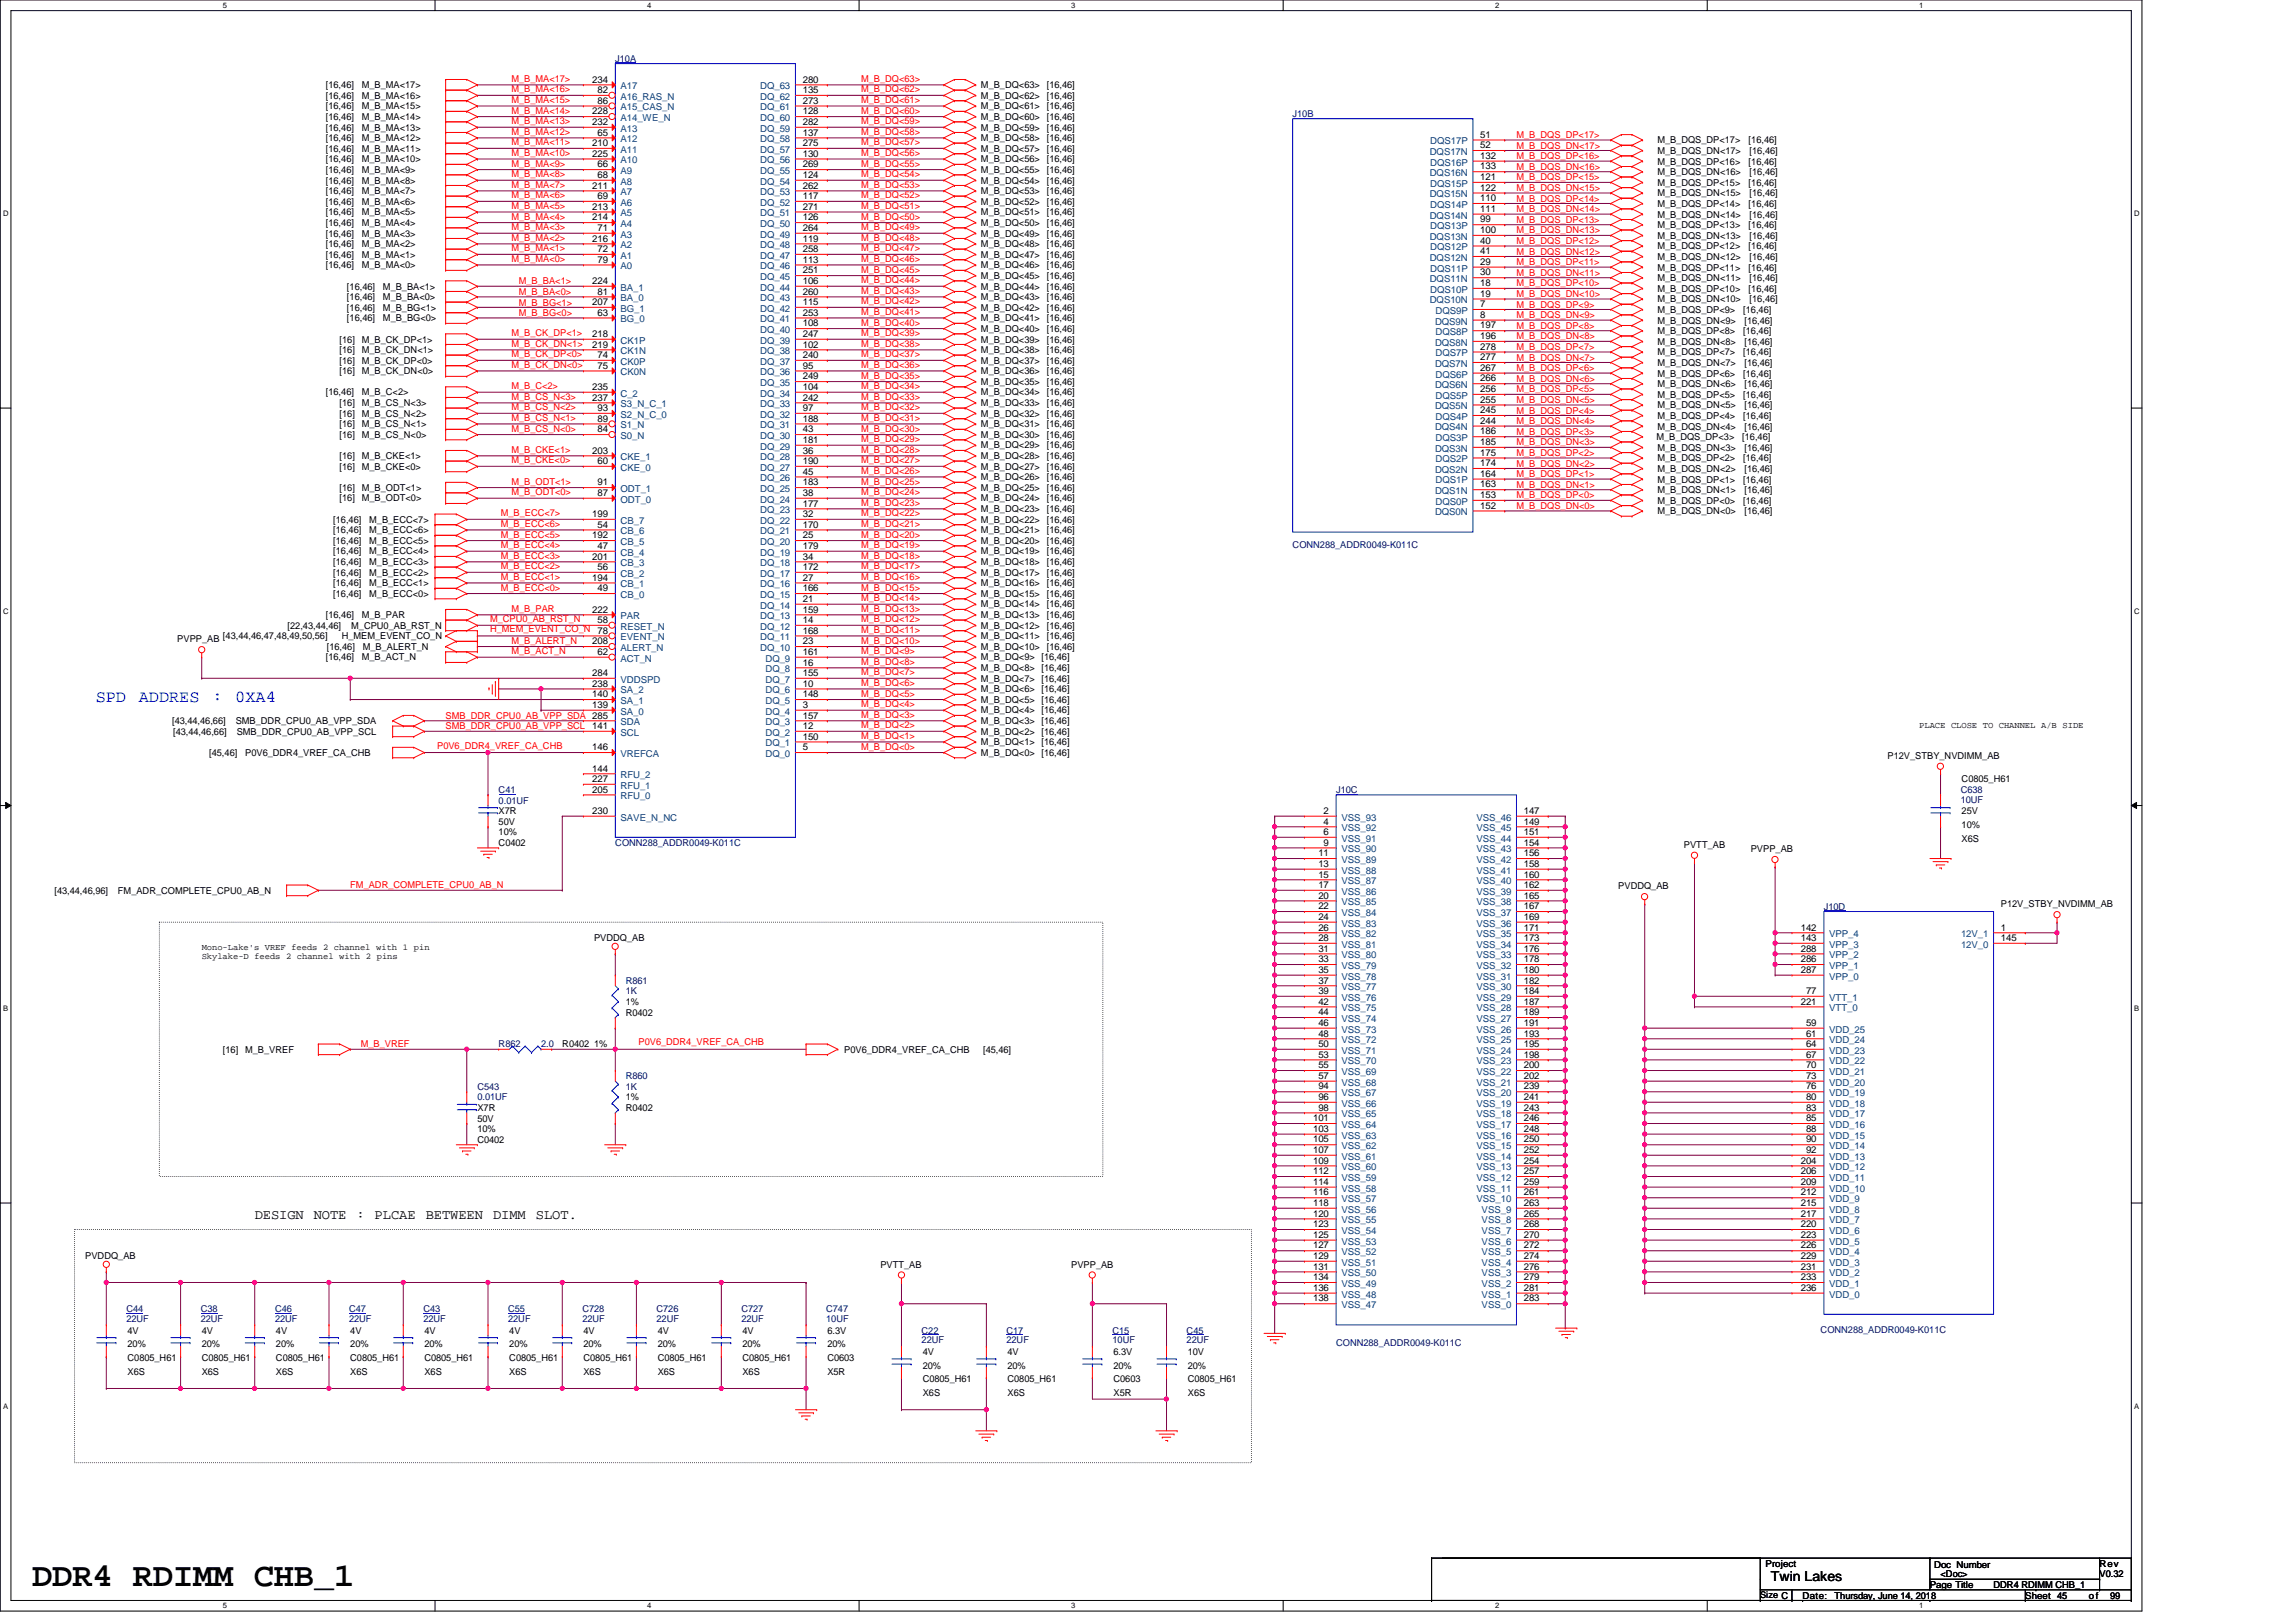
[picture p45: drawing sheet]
<svg xmlns="http://www.w3.org/2000/svg" width="297mm" height="210mm" viewBox="0 0 297 210" stroke-linecap="round" stroke-linejoin="round" font-family="sans-serif">
<defs><g id="words">
<text font-size="4.3" x="4.2" y="205.3">DDR4 RDIMM CHB_1</text>
<g font-size="2.2" fill="#00f">
<text x="12.4" y="90.9">SPD</text>
<text x="17.9" y="90.9">ADDRES</text>
<text x="27.5" y="90.9">:</text>
<text x="30.4" y="90.9">0XA4</text>
</g>
<g font-size="1.8">
<text x="33" y="157.8">DESIGN</text>
<text x="40.6" y="157.8">NOTE</text>
<text x="46.1" y="157.8">:</text>
<text x="48.5" y="157.8">PLCAE</text>
<text x="55.1" y="157.8">BETWEEN</text>
<text x="63.8" y="157.8">DIMM</text>
<text x="69.3" y="157.8">SLOT.</text>
<text x="229.1" y="204.6">Twin Lakes</text>
</g>
<g font-size="1.2">
<text x="42.2" y="11.4">[16,46]</text>
<text x="46.8" y="11.4">M_B_MA&lt;17&gt;</text>
<text x="76.6" y="10.7">234</text>
<text x="103.9" y="10.7">280</text>
<text x="126.9" y="11.4">M_B_DQ&lt;63&gt;</text>
<text x="135.4" y="11.4">[16,46]</text>
<text x="42.2" y="14.2">[16,46]</text>
<text x="42.2" y="15.5">[16,46]</text>
<text x="42.2" y="16.9">[16,46]</text>
<text x="42.2" y="12.8">[16,46]</text>
<text x="46.8" y="14.2">M_B_MA&lt;15&gt;</text>
<text x="46.8" y="15.5">M_B_MA&lt;14&gt;</text>
<text x="46.8" y="16.9">M_B_MA&lt;13&gt;</text>
<text x="46.8" y="12.8">M_B_MA&lt;16&gt;</text>
<text x="76.6" y="16.2">232</text>
<text x="76.6" y="14.8">228</text>
<text x="77.3" y="17.5">65</text>
<text x="77.3" y="13.4">86</text>
<text x="77.3" y="12">82</text>
<text x="103.9" y="17.5">137</text>
<text x="103.9" y="16.2">282</text>
<text x="103.9" y="14.8">128</text>
<text x="103.9" y="13.4">273</text>
<text x="103.9" y="12">135</text>
<text x="126.9" y="12.8">M_B_DQ&lt;62&gt;</text>
<text x="126.9" y="14.2">M_B_DQ&lt;61&gt;</text>
<text x="126.9" y="15.5">M_B_DQ&lt;60&gt;</text>
<text x="126.9" y="16.9">M_B_DQ&lt;59&gt;</text>
<text x="135.4" y="12.8">[16,46]</text>
<text x="135.4" y="14.2">[16,46]</text>
<text x="135.4" y="15.5">[16,46]</text>
<text x="135.4" y="16.9">[16,46]</text>
<text x="191.5" y="17.8">51</text>
<text x="42.2" y="18.3">[16,46]</text>
<text x="42.2" y="21">[16,46]</text>
<text x="42.2" y="22.4">[16,46]</text>
<text x="42.2" y="23.7">[16,46]</text>
<text x="42.2" y="19.6">[16,46]</text>
<text x="46.8" y="18.3">M_B_MA&lt;12&gt;</text>
<text x="46.8" y="21">M_B_MA&lt;10&gt;</text>
<text x="46.8" y="22.4">M_B_MA&lt;9&gt;</text>
<text x="46.8" y="23.7">M_B_MA&lt;8&gt;</text>
<text x="46.8" y="19.6">M_B_MA&lt;11&gt;</text>
<text x="76.6" y="20.3">225</text>
<text x="76.6" y="18.9">210</text>
<text x="77.3" y="23">68</text>
<text x="77.3" y="21.7">66</text>
<text x="103.9" y="23">124</text>
<text x="103.9" y="21.7">269</text>
<text x="103.9" y="20.3">130</text>
<text x="103.9" y="18.9">275</text>
<text x="126.9" y="18.3">M_B_DQ&lt;58&gt;</text>
<text x="126.9" y="19.6">M_B_DQ&lt;57&gt;</text>
<text x="126.9" y="21">M_B_DQ&lt;56&gt;</text>
<text x="126.9" y="22.4">M_B_DQ&lt;55&gt;</text>
<text x="126.9" y="23.7">M_B_DQ&lt;54&gt;</text>
<text x="135.4" y="18.3">[16,46]</text>
<text x="135.4" y="19.6">[16,46]</text>
<text x="135.4" y="21">[16,46]</text>
<text x="135.4" y="22.4">[16,46]</text>
<text x="135.4" y="23.7">[16,46]</text>
<text x="191.5" y="23.3">121</text>
<text x="191.5" y="20.6">132</text>
<text x="191.5" y="21.9">133</text>
<text x="191.5" y="19.2">52</text>
<text x="214.4" y="22.7">M_B_DQS_DN&lt;16&gt;</text>
<text x="214.4" y="21.3">M_B_DQS_DP&lt;16&gt;</text>
<text x="214.4" y="19.9">M_B_DQS_DN&lt;17&gt;</text>
<text x="214.4" y="18.5">M_B_DQS_DP&lt;17&gt;</text>
<text x="226.2" y="21.3">[16,46]</text>
<text x="226.2" y="18.5">[16,46]</text>
<text x="226.4" y="22.7">[16,46]</text>
<text x="226.4" y="19.9">[16,46]</text>
<text x="42.2" y="25.1">[16,46]</text>
<text x="42.2" y="26.5">[16,46]</text>
<text x="42.2" y="27.9">[16,46]</text>
<text x="42.2" y="29.3">[16,46]</text>
<text x="46.8" y="25.1">M_B_MA&lt;7&gt;</text>
<text x="46.8" y="26.5">M_B_MA&lt;6&gt;</text>
<text x="46.8" y="27.9">M_B_MA&lt;5&gt;</text>
<text x="46.8" y="29.3">M_B_MA&lt;4&gt;</text>
<text x="76.6" y="28.5">214</text>
<text x="76.6" y="27.1">213</text>
<text x="76.6" y="24.4">211</text>
<text x="77.3" y="29.9">71</text>
<text x="77.3" y="25.8">69</text>
<text x="103.9" y="29.9">264</text>
<text x="103.9" y="28.5">126</text>
<text x="103.9" y="27.1">271</text>
<text x="103.9" y="25.8">117</text>
<text x="103.9" y="24.4">262</text>
<text x="126.9" y="26.5">M_B_DQ&lt;52&gt;</text>
<text x="126.9" y="27.9">M_B_DQ&lt;51&gt;</text>
<text x="126.9" y="29.3">M_B_DQ&lt;50&gt;</text>
<text x="126.9" y="25.1">M_B_DQ&lt;53&gt;</text>
<text x="135.4" y="26.5">[16,46]</text>
<text x="135.4" y="27.9">[16,46]</text>
<text x="135.4" y="29.3">[16,46]</text>
<text x="135.4" y="25.1">[16,46]</text>
<text x="191.5" y="28.8">99</text>
<text x="191.5" y="26">110</text>
<text x="191.5" y="27.4">111</text>
<text x="191.5" y="24.7">122</text>
<text x="214.4" y="29.5">M_B_DQS_DP&lt;13&gt;</text>
<text x="214.4" y="28.2">M_B_DQS_DN&lt;14&gt;</text>
<text x="214.4" y="26.8">M_B_DQS_DP&lt;14&gt;</text>
<text x="214.4" y="25.4">M_B_DQS_DN&lt;15&gt;</text>
<text x="214.4" y="24">M_B_DQS_DP&lt;15&gt;</text>
<text x="226.2" y="29.5">[16,46]</text>
<text x="226.2" y="26.8">[16,46]</text>
<text x="226.2" y="24">[16,46]</text>
<text x="226.4" y="28.2">[16,46]</text>
<text x="226.4" y="25.4">[16,46]</text>
<text x="42.2" y="30.6">[16,46]</text>
<text x="42.2" y="32">[16,46]</text>
<text x="42.2" y="33.4">[16,46]</text>
<text x="42.2" y="34.7">[16,46]</text>
<text x="46.8" y="30.6">M_B_MA&lt;3&gt;</text>
<text x="46.8" y="32">M_B_MA&lt;2&gt;</text>
<text x="46.8" y="33.4">M_B_MA&lt;1&gt;</text>
<text x="46.8" y="34.7">M_B_MA&lt;0&gt;</text>
<text x="76.6" y="31.3">216</text>
<text x="77.3" y="34">79</text>
<text x="77.3" y="32.6">72</text>
<text x="103.9" y="35.4">251</text>
<text x="103.9" y="34">113</text>
<text x="103.9" y="32.6">258</text>
<text x="103.9" y="31.3">119</text>
<text x="126.9" y="30.6">M_B_DQ&lt;49&gt;</text>
<text x="126.9" y="32">M_B_DQ&lt;48&gt;</text>
<text x="126.9" y="34.7">M_B_DQ&lt;46&gt;</text>
<text x="126.9" y="33.4">M_B_DQ&lt;47&gt;</text>
<text x="135.4" y="30.6">[16,46]</text>
<text x="135.4" y="32">[16,46]</text>
<text x="135.4" y="34.7">[16,46]</text>
<text x="135.4" y="33.4">[16,46]</text>
<text x="191.5" y="34.3">29</text>
<text x="191.5" y="31.5">40</text>
<text x="191.5" y="35.6">30</text>
<text x="191.5" y="32.9">41</text>
<text x="191.5" y="30.2">100</text>
<text x="214.4" y="35">M_B_DQS_DP&lt;11&gt;</text>
<text x="214.4" y="33.6">M_B_DQS_DN&lt;12&gt;</text>
<text x="214.4" y="32.3">M_B_DQS_DP&lt;12&gt;</text>
<text x="214.4" y="30.9">M_B_DQS_DN&lt;13&gt;</text>
<text x="226.2" y="35">[16,46]</text>
<text x="226.2" y="32.3">[16,46]</text>
<text x="226.4" y="33.6">[16,46]</text>
<text x="226.4" y="30.9">[16,46]</text>
<text x="44.9" y="37.5">[16,46]</text>
<text x="44.9" y="38.8">[16,46]</text>
<text x="44.9" y="40.2">[16,46]</text>
<text x="44.9" y="41.6">[16,46]</text>
<text x="49.5" y="37.5">M_B_BA&lt;1&gt;</text>
<text x="49.5" y="38.8">M_B_BA&lt;0&gt;</text>
<text x="49.5" y="40.2">M_B_BG&lt;1&gt;</text>
<text x="49.5" y="41.6">M_B_BG&lt;0&gt;</text>
<text x="76.6" y="36.7">224</text>
<text x="76.6" y="39.5">207</text>
<text x="77.3" y="38.1">81</text>
<text x="77.3" y="40.9">63</text>
<text x="103.9" y="40.9">253</text>
<text x="103.9" y="39.5">115</text>
<text x="103.9" y="38.1">260</text>
<text x="103.9" y="36.7">106</text>
<text x="126.9" y="36.1">M_B_DQ&lt;45&gt;</text>
<text x="126.9" y="38.8">M_B_DQ&lt;43&gt;</text>
<text x="126.9" y="37.5">M_B_DQ&lt;44&gt;</text>
<text x="126.9" y="40.2">M_B_DQ&lt;42&gt;</text>
<text x="126.9" y="41.6">M_B_DQ&lt;41&gt;</text>
<text x="135.4" y="36.1">[16,46]</text>
<text x="135.4" y="38.8">[16,46]</text>
<text x="135.4" y="37.5">[16,46]</text>
<text x="135.4" y="40.2">[16,46]</text>
<text x="135.4" y="41.6">[16,46]</text>
<text x="191.5" y="39.8">7</text>
<text x="191.5" y="37">18</text>
<text x="191.5" y="41.1">8</text>
<text x="191.5" y="38.4">19</text>
<text x="214.4" y="41.9">M_B_DQS_DN&lt;9&gt;</text>
<text x="214.4" y="40.5">M_B_DQS_DP&lt;9&gt;</text>
<text x="214.4" y="39.1">M_B_DQS_DN&lt;10&gt;</text>
<text x="214.4" y="37.7">M_B_DQS_DP&lt;10&gt;</text>
<text x="214.4" y="36.4">M_B_DQS_DN&lt;11&gt;</text>
<text x="225.5" y="40.5">[16,46]</text>
<text x="225.7" y="41.9">[16,46]</text>
<text x="226.2" y="37.7">[16,46]</text>
<text x="226.4" y="39.1">[16,46]</text>
<text x="226.4" y="36.4">[16,46]</text>
<text x="43.9" y="47.1">[16]</text>
<text x="43.9" y="44.3">[16]</text>
<text x="43.9" y="45.7">[16]</text>
<text x="46.8" y="47.1">M_B_CK_DP&lt;0&gt;</text>
<text x="46.8" y="44.3">M_B_CK_DP&lt;1&gt;</text>
<text x="46.8" y="45.7">M_B_CK_DN&lt;1&gt;</text>
<text x="76.6" y="43.6">218</text>
<text x="76.6" y="45">219</text>
<text x="77.3" y="46.3">74</text>
<text x="77.3" y="47.7">75</text>
<text x="103.9" y="47.7">95</text>
<text x="103.9" y="46.3">240</text>
<text x="103.9" y="45">102</text>
<text x="103.9" y="43.6">247</text>
<text x="103.9" y="42.2">108</text>
<text x="126.9" y="43">M_B_DQ&lt;40&gt;</text>
<text x="126.9" y="44.3">M_B_DQ&lt;39&gt;</text>
<text x="126.9" y="45.7">M_B_DQ&lt;38&gt;</text>
<text x="126.9" y="47.1">M_B_DQ&lt;37&gt;</text>
<text x="135.4" y="43">[16,46]</text>
<text x="135.4" y="44.3">[16,46]</text>
<text x="135.4" y="45.7">[16,46]</text>
<text x="135.4" y="47.1">[16,46]</text>
<text x="191.5" y="48">267</text>
<text x="191.5" y="45.3">278</text>
<text x="191.5" y="42.5">197</text>
<text x="191.5" y="46.6">277</text>
<text x="191.5" y="43.9">196</text>
<text x="214.4" y="43.2">M_B_DQS_DP&lt;8&gt;</text>
<text x="214.4" y="44.6">M_B_DQS_DN&lt;8&gt;</text>
<text x="214.4" y="46">M_B_DQS_DP&lt;7&gt;</text>
<text x="214.4" y="47.3">M_B_DQS_DN&lt;7&gt;</text>
<text x="225.5" y="43.2">[16,46]</text>
<text x="225.5" y="46">[16,46]</text>
<text x="225.7" y="44.6">[16,46]</text>
<text x="225.7" y="47.3">[16,46]</text>
<text x="42.2" y="51.2">[16,46]</text>
<text x="43.9" y="48.5">[16]</text>
<text x="43.9" y="52.6">[16]</text>
<text x="43.9" y="53.9">[16]</text>
<text x="46.8" y="48.5">M_B_CK_DN&lt;0&gt;</text>
<text x="46.8" y="52.6">M_B_CS_N&lt;3&gt;</text>
<text x="46.8" y="53.9">M_B_CS_N&lt;2&gt;</text>
<text x="46.8" y="51.2">M_B_C&lt;2&gt;</text>
<text x="76.6" y="50.5">235</text>
<text x="76.6" y="51.8">237</text>
<text x="77.3" y="53.2">93</text>
<text x="103.9" y="53.2">97</text>
<text x="103.9" y="51.8">242</text>
<text x="103.9" y="50.5">104</text>
<text x="103.9" y="49.1">249</text>
<text x="126.9" y="48.5">M_B_DQ&lt;36&gt;</text>
<text x="126.9" y="49.8">M_B_DQ&lt;35&gt;</text>
<text x="126.9" y="51.2">M_B_DQ&lt;34&gt;</text>
<text x="126.9" y="52.6">M_B_DQ&lt;33&gt;</text>
<text x="126.9" y="53.9">M_B_DQ&lt;32&gt;</text>
<text x="135.4" y="48.5">[16,46]</text>
<text x="135.4" y="49.8">[16,46]</text>
<text x="135.4" y="51.2">[16,46]</text>
<text x="135.4" y="52.6">[16,46]</text>
<text x="135.4" y="53.9">[16,46]</text>
<text x="191.5" y="53.5">245</text>
<text x="191.5" y="50.7">256</text>
<text x="191.5" y="52.1">255</text>
<text x="191.5" y="49.4">266</text>
<text x="214.4" y="51.5">M_B_DQS_DP&lt;5&gt;</text>
<text x="214.4" y="48.7">M_B_DQS_DP&lt;6&gt;</text>
<text x="214.4" y="52.8">M_B_DQS_DN&lt;5&gt;</text>
<text x="214.4" y="50.1">M_B_DQS_DN&lt;6&gt;</text>
<text x="225.5" y="51.5">[16,46]</text>
<text x="225.5" y="48.7">[16,46]</text>
<text x="225.7" y="52.8">[16,46]</text>
<text x="225.7" y="50.1">[16,46]</text>
<text x="43.9" y="59.4">[16]</text>
<text x="43.9" y="56.7">[16]</text>
<text x="43.9" y="55.3">[16]</text>
<text x="46.8" y="59.4">M_B_CKE&lt;1&gt;</text>
<text x="46.8" y="56.7">M_B_CS_N&lt;0&gt;</text>
<text x="46.8" y="55.3">M_B_CS_N&lt;1&gt;</text>
<text x="76.6" y="58.7">203</text>
<text x="77.3" y="54.6">89</text>
<text x="77.3" y="55.9">84</text>
<text x="103.9" y="58.7">36</text>
<text x="103.9" y="57.3">181</text>
<text x="103.9" y="55.9">43</text>
<text x="103.9" y="54.6">188</text>
<text x="126.9" y="55.3">M_B_DQ&lt;31&gt;</text>
<text x="126.9" y="56.7">M_B_DQ&lt;30&gt;</text>
<text x="126.9" y="58">M_B_DQ&lt;29&gt;</text>
<text x="126.9" y="59.4">M_B_DQ&lt;28&gt;</text>
<text x="135.4" y="55.3">[16,46]</text>
<text x="135.4" y="56.7">[16,46]</text>
<text x="135.4" y="58">[16,46]</text>
<text x="135.4" y="59.4">[16,46]</text>
<text x="191.5" y="59">175</text>
<text x="191.5" y="56.2">186</text>
<text x="191.5" y="57.6">185</text>
<text x="191.5" y="54.8">244</text>
<text x="214.3" y="57">M_B_DQS_DP&lt;3&gt;</text>
<text x="214.4" y="59.7">M_B_DQS_DP&lt;2&gt;</text>
<text x="214.4" y="54.2">M_B_DQS_DP&lt;4&gt;</text>
<text x="214.4" y="58.3">M_B_DQS_DN&lt;3&gt;</text>
<text x="214.4" y="55.6">M_B_DQS_DN&lt;4&gt;</text>
<text x="225.4" y="57">[16,46]</text>
<text x="225.5" y="59.7">[16,46]</text>
<text x="225.5" y="54.2">[16,46]</text>
<text x="225.7" y="58.3">[16,46]</text>
<text x="225.7" y="55.6">[16,46]</text>
<text x="43.9" y="64.9">[16]</text>
<text x="43.9" y="63.5">[16]</text>
<text x="43.9" y="60.8">[16]</text>
<text x="46.8" y="64.9">M_B_ODT&lt;0&gt;</text>
<text x="46.8" y="63.5">M_B_ODT&lt;1&gt;</text>
<text x="46.8" y="60.8">M_B_CKE&lt;0&gt;</text>
<text x="77.3" y="60">60</text>
<text x="77.3" y="62.8">91</text>
<text x="77.3" y="64.2">87</text>
<text x="103.9" y="65.6">177</text>
<text x="103.9" y="64.2">38</text>
<text x="103.9" y="62.8">183</text>
<text x="103.9" y="61.4">45</text>
<text x="103.9" y="60">190</text>
<text x="126.9" y="60.8">M_B_DQ&lt;27&gt;</text>
<text x="126.9" y="62.2">M_B_DQ&lt;26&gt;</text>
<text x="126.9" y="63.5">M_B_DQ&lt;25&gt;</text>
<text x="126.9" y="64.9">M_B_DQ&lt;24&gt;</text>
<text x="135.4" y="60.8">[16,46]</text>
<text x="135.4" y="62.2">[16,46]</text>
<text x="135.4" y="63.5">[16,46]</text>
<text x="135.4" y="64.9">[16,46]</text>
<text x="191.5" y="64.5">153</text>
<text x="191.5" y="61.7">164</text>
<text x="191.5" y="65.8">152</text>
<text x="191.5" y="63.1">163</text>
<text x="191.5" y="60.3">174</text>
<text x="214.4" y="65.2">M_B_DQS_DP&lt;0&gt;</text>
<text x="214.4" y="62.4">M_B_DQS_DP&lt;1&gt;</text>
<text x="214.4" y="63.8">M_B_DQS_DN&lt;1&gt;</text>
<text x="214.4" y="61.1">M_B_DQS_DN&lt;2&gt;</text>
<text x="225.5" y="65.2">[16,46]</text>
<text x="225.5" y="62.4">[16,46]</text>
<text x="225.7" y="63.8">[16,46]</text>
<text x="225.7" y="61.1">[16,46]</text>
<text x="43.1" y="71.8">[16,46]</text>
<text x="43.1" y="70.4">[16,46]</text>
<text x="43.1" y="69">[16,46]</text>
<text x="43.1" y="67.6">[16,46]</text>
<text x="47.8" y="71.8">M_B_ECC&lt;4&gt;</text>
<text x="47.8" y="70.4">M_B_ECC&lt;5&gt;</text>
<text x="47.8" y="69">M_B_ECC&lt;6&gt;</text>
<text x="47.8" y="67.6">M_B_ECC&lt;7&gt;</text>
<text x="76.6" y="69.7">192</text>
<text x="76.6" y="66.9">199</text>
<text x="77.3" y="71">47</text>
<text x="77.3" y="68.3">54</text>
<text x="103.9" y="71">179</text>
<text x="103.9" y="69.7">25</text>
<text x="103.9" y="68.3">170</text>
<text x="103.9" y="66.9">32</text>
<text x="126.9" y="66.3">M_B_DQ&lt;23&gt;</text>
<text x="126.9" y="67.6">M_B_DQ&lt;22&gt;</text>
<text x="126.9" y="69">M_B_DQ&lt;21&gt;</text>
<text x="126.9" y="70.4">M_B_DQ&lt;20&gt;</text>
<text x="126.9" y="71.8">M_B_DQ&lt;19&gt;</text>
<text x="135.4" y="66.3">[16,46]</text>
<text x="135.4" y="67.6">[16,46]</text>
<text x="135.4" y="69">[16,46]</text>
<text x="135.4" y="70.4">[16,46]</text>
<text x="135.4" y="71.8">[16,46]</text>
<text x="214.4" y="66.5">M_B_DQS_DN&lt;0&gt;</text>
<text x="225.7" y="66.5">[16,46]</text>
<text x="43.1" y="77.3">[16,46]</text>
<text x="43.1" y="75.9">[16,46]</text>
<text x="43.1" y="74.5">[16,46]</text>
<text x="43.1" y="73.1">[16,46]</text>
<text x="47.8" y="77.3">M_B_ECC&lt;0&gt;</text>
<text x="47.8" y="75.9">M_B_ECC&lt;1&gt;</text>
<text x="47.8" y="74.5">M_B_ECC&lt;2&gt;</text>
<text x="47.8" y="73.1">M_B_ECC&lt;3&gt;</text>
<text x="76.6" y="75.1">194</text>
<text x="76.6" y="72.4">201</text>
<text x="77.3" y="76.5">49</text>
<text x="77.3" y="73.8">56</text>
<text x="103.9" y="77.9">21</text>
<text x="103.9" y="76.5">166</text>
<text x="103.9" y="75.1">27</text>
<text x="103.9" y="73.8">172</text>
<text x="103.9" y="72.4">34</text>
<text x="126.9" y="73.1">M_B_DQ&lt;18&gt;</text>
<text x="126.9" y="74.5">M_B_DQ&lt;17&gt;</text>
<text x="126.9" y="75.9">M_B_DQ&lt;16&gt;</text>
<text x="126.9" y="77.3">M_B_DQ&lt;15&gt;</text>
<text x="135.4" y="73.1">[16,46]</text>
<text x="135.4" y="74.5">[16,46]</text>
<text x="135.4" y="75.9">[16,46]</text>
<text x="135.4" y="77.3">[16,46]</text>
<text x="22.9" y="83.1">PVPP_AB</text>
<text x="28.8" y="82.7">[43,44,46,47,48,49,50,56]</text>
<text x="37.2" y="81.4">[22,43,44,46]</text>
<text x="42.2" y="80">[16,46]</text>
<text x="44.2" y="82.7">H_MEM_EVENT_CO_N</text>
<text x="45.4" y="81.4">M_CPU0_AB_RST_N</text>
<text x="46.8" y="80">M_B_PAR</text>
<text x="76.6" y="79.3">222</text>
<text x="76.6" y="83.4">208</text>
<text x="77.3" y="80.6">58</text>
<text x="77.3" y="82">78</text>
<text x="103.9" y="83.4">23</text>
<text x="103.9" y="82">168</text>
<text x="103.9" y="80.6">14</text>
<text x="103.9" y="79.3">159</text>
<text x="126.9" y="78.6">M_B_DQ&lt;14&gt;</text>
<text x="126.9" y="80">M_B_DQ&lt;13&gt;</text>
<text x="126.9" y="81.4">M_B_DQ&lt;12&gt;</text>
<text x="126.9" y="82.7">M_B_DQ&lt;11&gt;</text>
<text x="135.4" y="78.6">[16,46]</text>
<text x="135.4" y="80">[16,46]</text>
<text x="135.4" y="81.4">[16,46]</text>
<text x="135.4" y="82.7">[16,46]</text>
<text x="42.2" y="85.5">[16,46]</text>
<text x="42.3" y="84.1">[16,46]</text>
<text x="46.8" y="85.5">M_B_ACT_N</text>
<text x="46.9" y="84.1">M_B_ALERT_N</text>
<text x="76.6" y="87.5">284</text>
<text x="76.6" y="88.9">238</text>
<text x="77.3" y="84.8">62</text>
<text x="103.9" y="88.9">10</text>
<text x="103.9" y="87.5">155</text>
<text x="103.9" y="86.1">16</text>
<text x="103.9" y="84.8">161</text>
<text x="126.9" y="84.1">M_B_DQ&lt;10&gt;</text>
<text x="126.9" y="85.5">M_B_DQ&lt;9&gt;</text>
<text x="126.9" y="86.8">M_B_DQ&lt;8&gt;</text>
<text x="126.9" y="88.2">M_B_DQ&lt;7&gt;</text>
<text x="126.9" y="89.6">M_B_DQ&lt;6&gt;</text>
<text x="134.7" y="85.5">[16,46]</text>
<text x="134.7" y="86.8">[16,46]</text>
<text x="134.7" y="88.2">[16,46]</text>
<text x="134.7" y="89.6">[16,46]</text>
<text x="135.4" y="84.1">[16,46]</text>
<text x="22.3" y="93.7">[43,44,46,66]</text>
<text x="22.4" y="95.1">[43,44,46,66]</text>
<text x="30.5" y="93.7">SMB_DDR_CPU0_AB_VPP_SDA</text>
<text x="30.6" y="95.1">SMB_DDR_CPU0_AB_VPP_SCL</text>
<text x="76.6" y="91.6">139</text>
<text x="76.6" y="90.2">140</text>
<text x="76.6" y="94.3">141</text>
<text x="103.9" y="95.7">150</text>
<text x="103.9" y="94.3">12</text>
<text x="103.9" y="93">157</text>
<text x="103.9" y="91.6">3</text>
<text x="103.9" y="90.2">148</text>
<text x="126.9" y="91">M_B_DQ&lt;5&gt;</text>
<text x="126.9" y="92.3">M_B_DQ&lt;4&gt;</text>
<text x="126.9" y="93.7">M_B_DQ&lt;3&gt;</text>
<text x="126.9" y="95.1">M_B_DQ&lt;2&gt;</text>
<text x="134.7" y="91">[16,46]</text>
<text x="134.7" y="92.3">[16,46]</text>
<text x="134.7" y="93.7">[16,46]</text>
<text x="134.7" y="95.1">[16,46]</text>
<text x="27.1" y="97.8">[45,46]</text>
<text x="31.7" y="97.8">P0V6_DDR4_VREF_CA_CHB</text>
<text x="76.6" y="97.1">146</text>
<text x="76.6" y="101.2">227</text>
<text x="76.6" y="99.8">144</text>
<text x="103.9" y="97.1">5</text>
<text x="126.9" y="96.5">M_B_DQ&lt;1&gt;</text>
<text x="126.9" y="97.8">M_B_DQ&lt;0&gt;</text>
<text x="134.7" y="96.5">[16,46]</text>
<text x="134.7" y="97.8">[16,46]</text>
<text x="244.2" y="98.2">P12V_STBY_NVDIMM_AB</text>
<text x="253.8" y="101.3">C0805_H61</text>
<text x="64.5" y="105.4">X7R</text>
<text x="64.5" y="106.7">50V</text>
<text x="76.6" y="102.6">205</text>
<text x="76.6" y="105.3">230</text>
<text x="171.2" y="106.7">4</text>
<text x="171.2" y="105.3">2</text>
<text x="197.1" y="106.7">149</text>
<text x="197.1" y="105.3">147</text>
<text x="253.8" y="105.4">25V</text>
<text x="253.8" y="107.1">10%</text>
<text x="64.5" y="109.5">C0402</text>
<text x="64.5" y="108.1">10%</text>
<text x="170.6" y="113.6">15</text>
<text x="170.6" y="112.2">13</text>
<text x="170.6" y="110.8">11</text>
<text x="171.2" y="109.4">9</text>
<text x="171.2" y="108.1">6</text>
<text x="197.1" y="113.6">160</text>
<text x="197.1" y="112.2">158</text>
<text x="197.1" y="110.8">156</text>
<text x="197.1" y="109.4">154</text>
<text x="197.1" y="108.1">151</text>
<text x="217.8" y="109.7">PVTT_AB</text>
<text x="226.5" y="110.3">PVPP_AB</text>
<text x="253.8" y="108.9">X6S</text>
<text x="7" y="115.7">[43,44,46,96]</text>
<text x="15.3" y="115.7">FM_ADR_COMPLETE_CPU0_AB_N</text>
<text x="170.6" y="119">24</text>
<text x="170.6" y="117.7">22</text>
<text x="170.6" y="116.3">20</text>
<text x="170.6" y="114.9">17</text>
<text x="197.1" y="119">169</text>
<text x="197.1" y="117.7">167</text>
<text x="197.1" y="116.3">165</text>
<text x="197.1" y="114.9">162</text>
<text x="209.4" y="115.1">PVDDQ_AB</text>
<text x="258.9" y="117.4">P12V_STBY_NVDIMM_AB</text>
<text x="76.9" y="121.8">PVDDQ_AB</text>
<text x="170.6" y="125.9">35</text>
<text x="170.6" y="124.5">33</text>
<text x="170.6" y="123.1">31</text>
<text x="170.6" y="121.8">28</text>
<text x="170.6" y="120.4">26</text>
<text x="197.1" y="125.9">180</text>
<text x="197.1" y="124.5">178</text>
<text x="197.1" y="123.1">176</text>
<text x="197.1" y="121.8">173</text>
<text x="197.1" y="120.4">171</text>
<text x="233" y="125.9">287</text>
<text x="233" y="124.5">286</text>
<text x="233" y="123.1">288</text>
<text x="233" y="121.8">143</text>
<text x="233" y="120.4">142</text>
<text x="258.9" y="120.4">1</text>
<text x="258.9" y="121.8">145</text>
<text x="81" y="130">1%</text>
<text x="81" y="131.4">R0402</text>
<text x="170.6" y="131.4">44</text>
<text x="170.6" y="130">42</text>
<text x="170.6" y="128.6">39</text>
<text x="170.6" y="127.3">37</text>
<text x="197.1" y="131.4">189</text>
<text x="197.1" y="130">187</text>
<text x="197.1" y="128.6">184</text>
<text x="197.1" y="127.3">182</text>
<text x="233" y="130">221</text>
<text x="233.7" y="128.6">77</text>
<text x="28.8" y="136.2">[16]</text>
<text x="31.7" y="136.2">M_B_VREF</text>
<text x="72.7" y="135.6">R0402 1%</text>
<text x="109.2" y="136.2">P0V6_DDR4_VREF_CA_CHB</text>
<text x="127.2" y="136.2">[45,46]</text>
<text x="170.6" y="136.9">53</text>
<text x="170.6" y="135.5">50</text>
<text x="170.6" y="134.1">48</text>
<text x="170.6" y="132.8">46</text>
<text x="197.1" y="136.9">198</text>
<text x="197.1" y="135.5">195</text>
<text x="197.1" y="134.1">193</text>
<text x="197.1" y="132.8">191</text>
<text x="233.7" y="136.9">67</text>
<text x="233.7" y="135.5">64</text>
<text x="233.7" y="134.1">61</text>
<text x="233.7" y="132.8">59</text>
<text x="61.8" y="143.8">X7R</text>
<text x="81" y="142.4">1%</text>
<text x="81" y="143.8">R0402</text>
<text x="170.6" y="143.7">98</text>
<text x="170.6" y="142.3">96</text>
<text x="170.6" y="141">94</text>
<text x="170.6" y="139.6">57</text>
<text x="170.6" y="138.2">55</text>
<text x="197.1" y="143.7">243</text>
<text x="197.1" y="142.3">241</text>
<text x="197.1" y="141">239</text>
<text x="197.1" y="139.6">202</text>
<text x="197.1" y="138.2">200</text>
<text x="233.7" y="143.7">83</text>
<text x="233.7" y="142.3">80</text>
<text x="233.7" y="141">76</text>
<text x="233.7" y="139.6">73</text>
<text x="233.7" y="138.2">70</text>
<text x="61.8" y="145.1">50V</text>
<text x="61.8" y="147.9">C0402</text>
<text x="61.8" y="146.5">10%</text>
<text x="169.9" y="149.2">107</text>
<text x="169.9" y="147.8">105</text>
<text x="169.9" y="146.5">103</text>
<text x="169.9" y="145.1">101</text>
<text x="197.1" y="149.2">252</text>
<text x="197.1" y="147.8">250</text>
<text x="197.1" y="146.5">248</text>
<text x="197.1" y="145.1">246</text>
<text x="233.7" y="149.2">92</text>
<text x="233.7" y="147.8">90</text>
<text x="233.7" y="146.5">88</text>
<text x="233.7" y="145.1">85</text>
<text x="169.9" y="154.7">116</text>
<text x="169.9" y="153.3">114</text>
<text x="169.9" y="152">112</text>
<text x="169.9" y="150.6">109</text>
<text x="197.1" y="154.7">261</text>
<text x="197.1" y="153.3">259</text>
<text x="197.1" y="152">257</text>
<text x="197.1" y="150.6">254</text>
<text x="233" y="154.7">212</text>
<text x="233" y="153.3">209</text>
<text x="233" y="152">206</text>
<text x="233" y="150.6">204</text>
<text x="169.9" y="161.6">127</text>
<text x="169.9" y="160.2">125</text>
<text x="169.9" y="158.8">123</text>
<text x="169.9" y="157.4">120</text>
<text x="169.9" y="156.1">118</text>
<text x="197.1" y="161.6">272</text>
<text x="197.1" y="160.2">270</text>
<text x="197.1" y="158.8">268</text>
<text x="197.1" y="157.4">265</text>
<text x="197.1" y="156.1">263</text>
<text x="233" y="161.6">226</text>
<text x="233" y="160.2">223</text>
<text x="233" y="158.8">220</text>
<text x="233" y="157.4">217</text>
<text x="233" y="156.1">215</text>
<text x="11" y="163">PVDDQ_AB</text>
<text x="113.9" y="164.1">PVTT_AB</text>
<text x="138.6" y="164.1">PVPP_AB</text>
<text x="169.9" y="167">136</text>
<text x="169.9" y="165.7">134</text>
<text x="169.9" y="164.3">131</text>
<text x="169.9" y="162.9">129</text>
<text x="197.1" y="167">281</text>
<text x="197.1" y="165.7">279</text>
<text x="197.1" y="164.3">276</text>
<text x="197.1" y="162.9">274</text>
<text x="233" y="167">236</text>
<text x="233" y="165.7">233</text>
<text x="233" y="164.3">231</text>
<text x="233" y="162.9">229</text>
<text x="16.5" y="172.6">4V</text>
<text x="26.1" y="172.6">4V</text>
<text x="35.7" y="172.6">4V</text>
<text x="45.3" y="172.6">4V</text>
<text x="54.9" y="172.6">4V</text>
<text x="65.9" y="172.6">4V</text>
<text x="75.5" y="172.6">4V</text>
<text x="85.1" y="172.6">4V</text>
<text x="96.1" y="172.6">4V</text>
<text x="107" y="172.6">6.3V</text>
<text x="169.9" y="168.4">138</text>
<text x="197.1" y="168.4">283</text>
<text x="16.5" y="174.4">20%</text>
<text x="16.5" y="176.1">C0805_H61</text>
<text x="16.5" y="177.9">X6S</text>
<text x="26.1" y="174.4">20%</text>
<text x="26.1" y="176.1">C0805_H61</text>
<text x="26.1" y="177.9">X6S</text>
<text x="35.7" y="174.4">20%</text>
<text x="35.7" y="176.1">C0805_H61</text>
<text x="35.7" y="177.9">X6S</text>
<text x="45.3" y="174.4">20%</text>
<text x="45.3" y="176.1">C0805_H61</text>
<text x="45.3" y="177.9">X6S</text>
<text x="54.9" y="174.4">20%</text>
<text x="54.9" y="176.1">C0805_H61</text>
<text x="54.9" y="177.9">X6S</text>
<text x="65.9" y="174.4">20%</text>
<text x="65.9" y="176.1">C0805_H61</text>
<text x="65.9" y="177.9">X6S</text>
<text x="75.5" y="174.4">20%</text>
<text x="75.5" y="176.1">C0805_H61</text>
<text x="75.5" y="177.9">X6S</text>
<text x="85.1" y="174.4">20%</text>
<text x="85.1" y="176.1">C0805_H61</text>
<text x="85.1" y="177.9">X6S</text>
<text x="96.1" y="174.4">20%</text>
<text x="96.1" y="176.1">C0805_H61</text>
<text x="96.1" y="177.9">X6S</text>
<text x="107" y="174.4">20%</text>
<text x="107" y="176.1">C0603</text>
<text x="107" y="177.9">X5R</text>
<text x="119.4" y="175.3">4V</text>
<text x="119.4" y="177.1">20%</text>
<text x="119.4" y="178.9">C0805_H61</text>
<text x="130.3" y="175.3">4V</text>
<text x="130.3" y="177.1">20%</text>
<text x="130.3" y="178.9">C0805_H61</text>
<text x="144.1" y="175.3">6.3V</text>
<text x="144.1" y="177.1">20%</text>
<text x="144.1" y="178.9">C0603</text>
<text x="153.7" y="175.3">10V</text>
<text x="153.7" y="177.1">20%</text>
<text x="153.7" y="178.9">C0805_H61</text>
<text x="119.4" y="180.7">X6S</text>
<text x="130.3" y="180.7">X6S</text>
<text x="144.1" y="180.7">X5R</text>
<text x="153.7" y="180.7">X6S</text>
<text x="228.4" y="202.8">Project</text>
<text x="250.2" y="202.9">Doc Number</text>
<text x="271.6" y="202.8">Rev</text>
<text x="227.7" y="206.8">Size C</text>
<text x="233.2" y="206.9">Date:</text>
<text x="237.3" y="206.9">Thursday, June 14, 2018</text>
<text x="249.7" y="205.5">Page Title</text>
<text x="251.1" y="204.1">&lt;Doc&gt;</text>
<text x="257.9" y="205.5">DDR4 RDIMM CHB_1</text>
<text x="262" y="206.9">Sheet 45</text>
<text x="270.3" y="206.9">of</text>
<text x="271.6" y="204.1">V0.32</text>
<text x="273" y="206.9">99</text>
</g>
<g font-size="1.2" fill="#f00">
<text x="66.2" y="12">M_B_MA&lt;16&gt;</text>
<text x="66.2" y="10.6">M_B_MA&lt;17&gt;</text>
<text x="111.4" y="10.6">M_B_DQ&lt;63&gt;</text>
<text x="111.4" y="12">M_B_DQ&lt;62&gt;</text>
<text x="66.2" y="13.3">M_B_MA&lt;15&gt;</text>
<text x="66.2" y="14.7">M_B_MA&lt;14&gt;</text>
<text x="66.2" y="16.1">M_B_MA&lt;13&gt;</text>
<text x="66.2" y="17.4">M_B_MA&lt;12&gt;</text>
<text x="111.4" y="13.3">M_B_DQ&lt;61&gt;</text>
<text x="111.4" y="14.7">M_B_DQ&lt;60&gt;</text>
<text x="111.4" y="16.1">M_B_DQ&lt;59&gt;</text>
<text x="111.4" y="17.4">M_B_DQ&lt;58&gt;</text>
<text x="196.2" y="17.9">M_B_DQS_DP&lt;17&gt;</text>
<text x="66.2" y="18.8">M_B_MA&lt;11&gt;</text>
<text x="66.2" y="20.2">M_B_MA&lt;10&gt;</text>
<text x="66.2" y="21.6">M_B_MA&lt;9&gt;</text>
<text x="66.2" y="22.9">M_B_MA&lt;8&gt;</text>
<text x="111.4" y="18.8">M_B_DQ&lt;57&gt;</text>
<text x="111.4" y="20.2">M_B_DQ&lt;56&gt;</text>
<text x="111.4" y="21.6">M_B_DQ&lt;55&gt;</text>
<text x="111.4" y="22.9">M_B_DQ&lt;54&gt;</text>
<text x="196.2" y="19.2">M_B_DQS_DN&lt;17&gt;</text>
<text x="196.2" y="20.6">M_B_DQS_DP&lt;16&gt;</text>
<text x="196.2" y="22">M_B_DQS_DN&lt;16&gt;</text>
<text x="196.2" y="23.3">M_B_DQS_DP&lt;15&gt;</text>
<text x="66.2" y="24.3">M_B_MA&lt;7&gt;</text>
<text x="66.2" y="25.7">M_B_MA&lt;6&gt;</text>
<text x="66.2" y="27.1">M_B_MA&lt;5&gt;</text>
<text x="66.2" y="28.4">M_B_MA&lt;4&gt;</text>
<text x="66.2" y="29.8">M_B_MA&lt;3&gt;</text>
<text x="111.4" y="24.3">M_B_DQ&lt;53&gt;</text>
<text x="111.4" y="25.7">M_B_DQ&lt;52&gt;</text>
<text x="111.4" y="27.1">M_B_DQ&lt;51&gt;</text>
<text x="111.4" y="28.4">M_B_DQ&lt;50&gt;</text>
<text x="111.4" y="29.8">M_B_DQ&lt;49&gt;</text>
<text x="196.2" y="24.7">M_B_DQS_DN&lt;15&gt;</text>
<text x="196.2" y="26.1">M_B_DQS_DP&lt;14&gt;</text>
<text x="196.2" y="27.5">M_B_DQS_DN&lt;14&gt;</text>
<text x="196.2" y="28.8">M_B_DQS_DP&lt;13&gt;</text>
<text x="66.2" y="31.2">M_B_MA&lt;2&gt;</text>
<text x="66.2" y="32.5">M_B_MA&lt;1&gt;</text>
<text x="66.2" y="33.9">M_B_MA&lt;0&gt;</text>
<text x="111.4" y="31.2">M_B_DQ&lt;48&gt;</text>
<text x="111.4" y="32.5">M_B_DQ&lt;47&gt;</text>
<text x="111.4" y="33.9">M_B_DQ&lt;46&gt;</text>
<text x="111.4" y="35.3">M_B_DQ&lt;45&gt;</text>
<text x="196.2" y="30.2">M_B_DQS_DN&lt;13&gt;</text>
<text x="196.2" y="31.6">M_B_DQS_DP&lt;12&gt;</text>
<text x="196.2" y="33">M_B_DQS_DN&lt;12&gt;</text>
<text x="196.2" y="34.3">M_B_DQS_DP&lt;11&gt;</text>
<text x="196.2" y="35.7">M_B_DQS_DN&lt;11&gt;</text>
<text x="67.1" y="39.5">M_B_BG&lt;1&gt;</text>
<text x="67.1" y="40.9">M_B_BG&lt;0&gt;</text>
<text x="67.1" y="36.8">M_B_BA&lt;1&gt;</text>
<text x="67.1" y="38.2">M_B_BA&lt;0&gt;</text>
<text x="111.4" y="36.7">M_B_DQ&lt;44&gt;</text>
<text x="111.4" y="38">M_B_DQ&lt;43&gt;</text>
<text x="111.4" y="39.4">M_B_DQ&lt;42&gt;</text>
<text x="111.4" y="40.8">M_B_DQ&lt;41&gt;</text>
<text x="196.2" y="37.1">M_B_DQS_DP&lt;10&gt;</text>
<text x="196.2" y="38.4">M_B_DQS_DN&lt;10&gt;</text>
<text x="196.2" y="39.8">M_B_DQS_DP&lt;9&gt;</text>
<text x="196.2" y="41.2">M_B_DQS_DN&lt;9&gt;</text>
<text x="66.2" y="43.5">M_B_CK_DP&lt;1&gt;</text>
<text x="66.2" y="44.9">M_B_CK_DN&lt;1&gt;</text>
<text x="66.2" y="46.2">M_B_CK_DP&lt;0&gt;</text>
<text x="66.2" y="47.6">M_B_CK_DN&lt;0&gt;</text>
<text x="111.4" y="42.1">M_B_DQ&lt;40&gt;</text>
<text x="111.4" y="43.5">M_B_DQ&lt;39&gt;</text>
<text x="111.4" y="44.9">M_B_DQ&lt;38&gt;</text>
<text x="111.4" y="46.2">M_B_DQ&lt;37&gt;</text>
<text x="111.4" y="47.6">M_B_DQ&lt;36&gt;</text>
<text x="196.2" y="42.5">M_B_DQS_DP&lt;8&gt;</text>
<text x="196.2" y="43.9">M_B_DQS_DN&lt;8&gt;</text>
<text x="196.2" y="45.3">M_B_DQS_DP&lt;7&gt;</text>
<text x="196.2" y="46.7">M_B_DQS_DN&lt;7&gt;</text>
<text x="66.2" y="51.7">M_B_CS_N&lt;3&gt;</text>
<text x="66.2" y="53.1">M_B_CS_N&lt;2&gt;</text>
<text x="66.2" y="50.4">M_B_C&lt;2&gt;</text>
<text x="111.4" y="49">M_B_DQ&lt;35&gt;</text>
<text x="111.4" y="50.4">M_B_DQ&lt;34&gt;</text>
<text x="111.4" y="51.7">M_B_DQ&lt;33&gt;</text>
<text x="111.4" y="53.1">M_B_DQ&lt;32&gt;</text>
<text x="196.2" y="48">M_B_DQS_DP&lt;6&gt;</text>
<text x="196.2" y="49.4">M_B_DQS_DN&lt;6&gt;</text>
<text x="196.2" y="50.8">M_B_DQS_DP&lt;5&gt;</text>
<text x="196.2" y="52.2">M_B_DQS_DN&lt;5&gt;</text>
<text x="196.2" y="53.5">M_B_DQS_DP&lt;4&gt;</text>
<text x="66.2" y="54.5">M_B_CS_N&lt;1&gt;</text>
<text x="66.2" y="55.9">M_B_CS_N&lt;0&gt;</text>
<text x="66.2" y="58.6">M_B_CKE&lt;1&gt;</text>
<text x="66.2" y="60">M_B_CKE&lt;0&gt;</text>
<text x="111.4" y="54.5">M_B_DQ&lt;31&gt;</text>
<text x="111.4" y="55.9">M_B_DQ&lt;30&gt;</text>
<text x="111.4" y="57.2">M_B_DQ&lt;29&gt;</text>
<text x="111.4" y="58.6">M_B_DQ&lt;28&gt;</text>
<text x="111.4" y="60">M_B_DQ&lt;27&gt;</text>
<text x="196.2" y="54.9">M_B_DQS_DN&lt;4&gt;</text>
<text x="196.2" y="56.3">M_B_DQS_DP&lt;3&gt;</text>
<text x="196.2" y="57.6">M_B_DQS_DN&lt;3&gt;</text>
<text x="196.2" y="59">M_B_DQS_DP&lt;2&gt;</text>
<text x="66.2" y="62.7">M_B_ODT&lt;1&gt;</text>
<text x="66.2" y="64.1">M_B_ODT&lt;0&gt;</text>
<text x="111.4" y="61.3">M_B_DQ&lt;26&gt;</text>
<text x="111.4" y="62.7">M_B_DQ&lt;25&gt;</text>
<text x="111.4" y="64.1">M_B_DQ&lt;24&gt;</text>
<text x="111.4" y="65.4">M_B_DQ&lt;23&gt;</text>
<text x="196.2" y="60.4">M_B_DQS_DN&lt;2&gt;</text>
<text x="196.2" y="61.7">M_B_DQS_DP&lt;1&gt;</text>
<text x="196.2" y="63.1">M_B_DQS_DN&lt;1&gt;</text>
<text x="196.2" y="64.5">M_B_DQS_DP&lt;0&gt;</text>
<text x="196.2" y="65.9">M_B_DQS_DN&lt;0&gt;</text>
<text x="64.8" y="66.8">M_B_ECC&lt;7&gt;</text>
<text x="64.8" y="68.2">M_B_ECC&lt;6&gt;</text>
<text x="64.8" y="69.6">M_B_ECC&lt;5&gt;</text>
<text x="64.8" y="71">M_B_ECC&lt;4&gt;</text>
<text x="111.4" y="66.8">M_B_DQ&lt;22&gt;</text>
<text x="111.4" y="68.2">M_B_DQ&lt;21&gt;</text>
<text x="111.4" y="69.6">M_B_DQ&lt;20&gt;</text>
<text x="111.4" y="71">M_B_DQ&lt;19&gt;</text>
<text x="64.8" y="72.3">M_B_ECC&lt;3&gt;</text>
<text x="64.8" y="73.7">M_B_ECC&lt;2&gt;</text>
<text x="64.8" y="75.1">M_B_ECC&lt;1&gt;</text>
<text x="64.8" y="76.4">M_B_ECC&lt;0&gt;</text>
<text x="111.4" y="72.3">M_B_DQ&lt;18&gt;</text>
<text x="111.4" y="73.7">M_B_DQ&lt;17&gt;</text>
<text x="111.4" y="75.1">M_B_DQ&lt;16&gt;</text>
<text x="111.4" y="76.4">M_B_DQ&lt;15&gt;</text>
<text x="111.4" y="77.8">M_B_DQ&lt;14&gt;</text>
<text x="63.4" y="80.4">M_CPU0_AB_RST_N</text>
<text x="63.4" y="81.8">H_MEM_EVENT_CO_N</text>
<text x="66.2" y="79.2">M_B_PAR</text>
<text x="66.2" y="83.3">M_B_ALERT_N</text>
<text x="111.4" y="79.2">M_B_DQ&lt;13&gt;</text>
<text x="111.4" y="80.5">M_B_DQ&lt;12&gt;</text>
<text x="111.4" y="81.9">M_B_DQ&lt;11&gt;</text>
<text x="111.4" y="83.3">M_B_DQ&lt;10&gt;</text>
<text x="66.2" y="84.7">M_B_ACT_N</text>
<text x="111.4" y="84.7">M_B_DQ&lt;9&gt;</text>
<text x="111.4" y="86">M_B_DQ&lt;8&gt;</text>
<text x="111.4" y="87.4">M_B_DQ&lt;7&gt;</text>
<text x="111.4" y="88.8">M_B_DQ&lt;6&gt;</text>
<text x="57.7" y="94.4">SMB_DDR_CPU0_AB_VPP_SCL</text>
<text x="57.7" y="93">SMB_DDR_CPU0_AB_VPP_SDA 285</text>
<text x="111.4" y="90.1">M_B_DQ&lt;5&gt;</text>
<text x="111.4" y="91.5">M_B_DQ&lt;4&gt;</text>
<text x="111.4" y="92.9">M_B_DQ&lt;3&gt;</text>
<text x="111.4" y="94.3">M_B_DQ&lt;2&gt;</text>
<text x="111.4" y="95.6">M_B_DQ&lt;1&gt;</text>
<text x="56.6" y="96.9">P0V6_DDR4_VREF_CA_CHB</text>
<text x="111.4" y="97">M_B_DQ&lt;0&gt;</text>
<text x="45.3" y="115">FM_ADR_COMPLETE_CPU0_AB_N</text>
<text x="46.7" y="135.6">M_B_VREF</text>
<text x="82.6" y="135.3">P0V6_DDR4_VREF_CA_CHB</text>
</g>
<g font-size="1.2" fill="#000080">
<text x="79.6" y="8">J10A</text>
<text x="167.2" y="15.1">J10B</text>
<text x="167.2" y="71">CONN288_ADDR0049-K011C</text>
<text x="64.5" y="102.6">C41</text>
<text x="64.5" y="104">0.01UF</text>
<text x="172.9" y="102.6">J10C</text>
<text x="253.7" y="102.6">C638</text>
<text x="253.7" y="103.9">10UF</text>
<text x="79.6" y="109.5">CONN288_ADDR0049-K011C</text>
<text x="236" y="117.7">J10D</text>
<text x="81" y="127.3">R861</text>
<text x="81" y="128.7">1K</text>
<text x="64.5" y="135.6">R862</text>
<text x="70" y="135.6">2.0</text>
<text x="61.8" y="141">C543</text>
<text x="61.8" y="142.4">0.01UF</text>
<text x="81" y="139.7">R860</text>
<text x="81" y="141">1K</text>
<text x="16.4" y="169.8">C44</text>
<text x="16.4" y="171.1">22UF</text>
<text x="26" y="169.8">C38</text>
<text x="26" y="171.1">22UF</text>
<text x="35.6" y="169.8">C46</text>
<text x="35.6" y="171.1">22UF</text>
<text x="45.2" y="169.8">C47</text>
<text x="45.2" y="171.1">22UF</text>
<text x="54.8" y="169.8">C43</text>
<text x="54.8" y="171.1">22UF</text>
<text x="65.7" y="169.8">C55</text>
<text x="65.7" y="171.1">22UF</text>
<text x="75.4" y="169.8">C728</text>
<text x="75.4" y="171.1">22UF</text>
<text x="84.9" y="169.8">C726</text>
<text x="84.9" y="171.1">22UF</text>
<text x="95.9" y="169.8">C727</text>
<text x="95.9" y="171.1">22UF</text>
<text x="106.9" y="169.8">C747</text>
<text x="106.9" y="171.1">10UF</text>
<text x="119.2" y="172.6">C22</text>
<text x="119.2" y="173.8">22UF</text>
<text x="130.2" y="172.6">C17</text>
<text x="130.2" y="173.8">22UF</text>
<text x="143.9" y="172.6">C15</text>
<text x="143.9" y="173.8">10UF</text>
<text x="153.5" y="172.6">C45</text>
<text x="153.5" y="173.8">22UF</text>
<text x="235.5" y="172.4">CONN288_ADDR0049-K011C</text>
<text x="172.9" y="174.2">CONN288_ADDR0049-K011C</text>
</g>
<g font-size="1.2" fill="#004080">
<text x="80.3" y="11.6">A17</text>
<text x="98.4" y="11.6">DQ_63</text>
<text x="80.3" y="17">A13</text>
<text x="80.3" y="15.7">A14_WE_N</text>
<text x="80.3" y="14.3">A15_CAS_N</text>
<text x="80.3" y="12.9">A16_RAS_N</text>
<text x="98.4" y="17">DQ_59</text>
<text x="98.4" y="15.7">DQ_60</text>
<text x="98.4" y="14.3">DQ_61</text>
<text x="98.4" y="12.9">DQ_62</text>
<text x="80.3" y="23.9">A8</text>
<text x="80.3" y="22.5">A9</text>
<text x="80.3" y="21.1">A10</text>
<text x="80.3" y="19.8">A11</text>
<text x="80.3" y="18.4">A12</text>
<text x="98.4" y="23.9">DQ_54</text>
<text x="98.4" y="22.5">DQ_55</text>
<text x="98.4" y="21.1">DQ_56</text>
<text x="98.4" y="19.8">DQ_57</text>
<text x="98.4" y="18.4">DQ_58</text>
<text x="185" y="22.8">DQS16N</text>
<text x="185" y="20">DQS17N</text>
<text x="185" y="21.4">DQS16P</text>
<text x="185" y="18.7">DQS17P</text>
<text x="80.3" y="29.4">A4</text>
<text x="80.3" y="28">A5</text>
<text x="80.3" y="26.6">A6</text>
<text x="80.3" y="25.3">A7</text>
<text x="98.4" y="29.4">DQ_50</text>
<text x="98.4" y="28">DQ_51</text>
<text x="98.4" y="26.6">DQ_52</text>
<text x="98.4" y="25.3">DQ_53</text>
<text x="185" y="28.3">DQS14N</text>
<text x="185" y="25.5">DQS15N</text>
<text x="185" y="29.7">DQS13P</text>
<text x="185" y="26.9">DQS14P</text>
<text x="185" y="24.2">DQS15P</text>
<text x="80.3" y="34.9">A0</text>
<text x="80.3" y="33.5">A1</text>
<text x="80.3" y="32.1">A2</text>
<text x="80.3" y="30.8">A3</text>
<text x="98.4" y="34.9">DQ_46</text>
<text x="98.4" y="33.5">DQ_47</text>
<text x="98.4" y="32.1">DQ_48</text>
<text x="98.4" y="30.8">DQ_49</text>
<text x="185" y="33.8">DQS12N</text>
<text x="185" y="31">DQS13N</text>
<text x="185" y="35.1">DQS11P</text>
<text x="185" y="32.4">DQS12P</text>
<text x="80.3" y="39">BA_0</text>
<text x="80.3" y="37.6">BA_1</text>
<text x="80.3" y="41.7">BG_0</text>
<text x="80.3" y="40.3">BG_1</text>
<text x="98.4" y="41.7">DQ_41</text>
<text x="98.4" y="40.3">DQ_42</text>
<text x="98.4" y="39">DQ_43</text>
<text x="98.4" y="37.6">DQ_44</text>
<text x="98.4" y="36.2">DQ_45</text>
<text x="185" y="39.3">DQS10N</text>
<text x="185" y="36.5">DQS11N</text>
<text x="185" y="37.9">DQS10P</text>
<text x="185.6" y="42">DQS9N</text>
<text x="185.7" y="40.6">DQS9P</text>
<text x="80.3" y="44.5">CK1P</text>
<text x="80.3" y="45.8">CK1N</text>
<text x="80.3" y="47.2">CK0P</text>
<text x="98.4" y="47.2">DQ_37</text>
<text x="98.4" y="45.8">DQ_38</text>
<text x="98.4" y="44.5">DQ_39</text>
<text x="98.4" y="43.1">DQ_40</text>
<text x="185.6" y="47.5">DQS7N</text>
<text x="185.6" y="44.7">DQS8N</text>
<text x="185.7" y="46.1">DQS7P</text>
<text x="185.7" y="43.4">DQS8P</text>
<text x="80.3" y="48.6">CK0N</text>
<text x="80.3" y="51.3">C_2</text>
<text x="80.3" y="52.7">S3_N_C_1</text>
<text x="98.4" y="52.7">DQ_33</text>
<text x="98.4" y="51.3">DQ_34</text>
<text x="98.4" y="50">DQ_35</text>
<text x="98.4" y="48.6">DQ_36</text>
<text x="185.6" y="53">DQS5N</text>
<text x="185.6" y="50.2">DQS6N</text>
<text x="185.7" y="51.6">DQS5P</text>
<text x="185.7" y="48.9">DQS6P</text>
<text x="80.3" y="54.1">S2_N_C_0</text>
<text x="80.3" y="55.4">S1_N</text>
<text x="80.3" y="56.8">S0_N</text>
<text x="80.3" y="59.6">CKE_1</text>
<text x="98.4" y="59.6">DQ_28</text>
<text x="98.4" y="58.2">DQ_29</text>
<text x="98.4" y="56.8">DQ_30</text>
<text x="98.4" y="55.4">DQ_31</text>
<text x="98.4" y="54.1">DQ_32</text>
<text x="185.6" y="58.5">DQS3N</text>
<text x="185.6" y="55.7">DQS4N</text>
<text x="185.7" y="59.8">DQS2P</text>
<text x="185.7" y="57.1">DQS3P</text>
<text x="185.7" y="54.3">DQS4P</text>
<text x="80.3" y="60.9">CKE_0</text>
<text x="80.3" y="63.7">ODT_1</text>
<text x="80.3" y="65">ODT_0</text>
<text x="98.4" y="65">DQ_24</text>
<text x="98.4" y="63.7">DQ_25</text>
<text x="98.4" y="62.3">DQ_26</text>
<text x="98.4" y="60.9">DQ_27</text>
<text x="185.6" y="63.9">DQS1N</text>
<text x="185.6" y="61.2">DQS2N</text>
<text x="185.7" y="65.3">DQS0P</text>
<text x="185.7" y="62.6">DQS1P</text>
<text x="80.3" y="71.9">CB_4</text>
<text x="80.3" y="70.5">CB_5</text>
<text x="80.3" y="69.2">CB_6</text>
<text x="80.3" y="67.8">CB_7</text>
<text x="98.4" y="71.9">DQ_19</text>
<text x="98.4" y="70.5">DQ_20</text>
<text x="98.4" y="69.2">DQ_21</text>
<text x="98.4" y="67.8">DQ_22</text>
<text x="98.4" y="66.4">DQ_23</text>
<text x="185.6" y="66.7">DQS0N</text>
<text x="80.3" y="77.4">CB_0</text>
<text x="80.3" y="76">CB_1</text>
<text x="80.3" y="74.6">CB_2</text>
<text x="80.3" y="73.3">CB_3</text>
<text x="98.4" y="77.4">DQ_15</text>
<text x="98.4" y="76">DQ_16</text>
<text x="98.4" y="74.6">DQ_17</text>
<text x="98.4" y="73.3">DQ_18</text>
<text x="80.3" y="80.1">PAR</text>
<text x="80.3" y="81.5">RESET_N</text>
<text x="80.3" y="82.9">EVENT_N</text>
<text x="98.4" y="82.9">DQ_11</text>
<text x="98.4" y="81.5">DQ_12</text>
<text x="98.4" y="80.1">DQ_13</text>
<text x="98.4" y="78.8">DQ_14</text>
<text x="80.3" y="84.2">ALERT_N</text>
<text x="80.3" y="85.6">ACT_N</text>
<text x="80.3" y="88.3">VDDSPD</text>
<text x="80.3" y="89.7">SA_2</text>
<text x="98.4" y="84.2">DQ_10</text>
<text x="99" y="89.7">DQ_6</text>
<text x="99" y="88.3">DQ_7</text>
<text x="99" y="87">DQ_8</text>
<text x="99" y="85.6">DQ_9</text>
<text x="80.3" y="92.5">SA_0</text>
<text x="80.3" y="91.1">SA_1</text>
<text x="80.3" y="93.9">SDA</text>
<text x="80.3" y="95.2">SCL</text>
<text x="99" y="95.2">DQ_2</text>
<text x="99" y="93.9">DQ_3</text>
<text x="99" y="92.5">DQ_4</text>
<text x="99" y="91.1">DQ_5</text>
<text x="80.3" y="98">VREFCA</text>
<text x="80.3" y="100.7">RFU_2</text>
<text x="99" y="98">DQ_0</text>
<text x="99" y="96.6">DQ_1</text>
<text x="80.3" y="103.4">RFU_0</text>
<text x="80.3" y="102.1">RFU_1</text>
<text x="80.3" y="106.2">SAVE_N_NC</text>
<text x="173.5" y="107.6">VSS_92</text>
<text x="173.5" y="106.2">VSS_93</text>
<text x="191" y="107.6">VSS_45</text>
<text x="191" y="106.2">VSS_46</text>
<text x="173.5" y="113.1">VSS_88</text>
<text x="173.5" y="111.7">VSS_89</text>
<text x="173.5" y="110.3">VSS_90</text>
<text x="173.5" y="108.9">VSS_91</text>
<text x="191" y="113.1">VSS_41</text>
<text x="191" y="111.7">VSS_42</text>
<text x="191" y="110.3">VSS_43</text>
<text x="191" y="108.9">VSS_44</text>
<text x="173.5" y="119.9">VSS_83</text>
<text x="173.5" y="118.5">VSS_84</text>
<text x="173.5" y="117.2">VSS_85</text>
<text x="173.5" y="115.8">VSS_86</text>
<text x="173.5" y="114.4">VSS_87</text>
<text x="191" y="119.9">VSS_36</text>
<text x="191" y="118.5">VSS_37</text>
<text x="191" y="117.2">VSS_38</text>
<text x="191" y="115.8">VSS_39</text>
<text x="191" y="114.4">VSS_40</text>
<text x="173.5" y="125.4">VSS_79</text>
<text x="173.5" y="124">VSS_80</text>
<text x="173.5" y="122.6">VSS_81</text>
<text x="173.5" y="121.3">VSS_82</text>
<text x="191" y="125.4">VSS_32</text>
<text x="191" y="124">VSS_33</text>
<text x="191" y="122.6">VSS_34</text>
<text x="191" y="121.3">VSS_35</text>
<text x="236.6" y="125.4">VPP_1</text>
<text x="236.6" y="124">VPP_2</text>
<text x="236.6" y="122.6">VPP_3</text>
<text x="236.6" y="121.3">VPP_4</text>
<text x="253.7" y="121.3">12V_1</text>
<text x="253.7" y="122.6">12V_0</text>
<text x="173.5" y="130.9">VSS_75</text>
<text x="173.5" y="129.5">VSS_76</text>
<text x="173.5" y="128.1">VSS_77</text>
<text x="173.5" y="126.8">VSS_78</text>
<text x="191" y="130.9">VSS_28</text>
<text x="191" y="129.5">VSS_29</text>
<text x="191" y="128.1">VSS_30</text>
<text x="191" y="126.8">VSS_31</text>
<text x="236.6" y="126.8">VPP_0</text>
<text x="236.6" y="129.5">VTT_1</text>
<text x="236.6" y="130.9">VTT_0</text>
<text x="173.5" y="137.7">VSS_70</text>
<text x="173.5" y="136.4">VSS_71</text>
<text x="173.5" y="135">VSS_72</text>
<text x="173.5" y="133.6">VSS_73</text>
<text x="173.5" y="132.2">VSS_74</text>
<text x="191" y="137.7">VSS_23</text>
<text x="191" y="136.4">VSS_24</text>
<text x="191" y="135">VSS_25</text>
<text x="191" y="133.6">VSS_26</text>
<text x="191" y="132.2">VSS_27</text>
<text x="236.6" y="137.7">VDD_22</text>
<text x="236.6" y="136.4">VDD_23</text>
<text x="236.6" y="135">VDD_24</text>
<text x="236.6" y="133.6">VDD_25</text>
<text x="173.5" y="143.2">VSS_66</text>
<text x="173.5" y="141.9">VSS_67</text>
<text x="173.5" y="140.5">VSS_68</text>
<text x="173.5" y="139.1">VSS_69</text>
<text x="191" y="143.2">VSS_19</text>
<text x="191" y="141.9">VSS_20</text>
<text x="191" y="140.5">VSS_21</text>
<text x="191" y="139.1">VSS_22</text>
<text x="236.6" y="143.2">VDD_18</text>
<text x="236.6" y="141.9">VDD_19</text>
<text x="236.6" y="140.5">VDD_20</text>
<text x="236.6" y="139.1">VDD_21</text>
<text x="173.5" y="148.7">VSS_62</text>
<text x="173.5" y="147.3">VSS_63</text>
<text x="173.5" y="146">VSS_64</text>
<text x="173.5" y="144.6">VSS_65</text>
<text x="191" y="148.7">VSS_15</text>
<text x="191" y="147.3">VSS_16</text>
<text x="191" y="146">VSS_17</text>
<text x="191" y="144.6">VSS_18</text>
<text x="236.6" y="148.7">VDD_14</text>
<text x="236.6" y="147.3">VDD_15</text>
<text x="236.6" y="146">VDD_16</text>
<text x="236.6" y="144.6">VDD_17</text>
<text x="173.5" y="155.6">VSS_57</text>
<text x="173.5" y="154.2">VSS_58</text>
<text x="173.5" y="152.8">VSS_59</text>
<text x="173.5" y="151.4">VSS_60</text>
<text x="173.5" y="150.1">VSS_61</text>
<text x="191" y="155.6">VSS_10</text>
<text x="191" y="154.2">VSS_11</text>
<text x="191" y="152.8">VSS_12</text>
<text x="191" y="151.4">VSS_13</text>
<text x="191" y="150.1">VSS_14</text>
<text x="236.6" y="155.6">VDD_9</text>
<text x="236.6" y="154.2">VDD_10</text>
<text x="236.6" y="152.8">VDD_11</text>
<text x="236.6" y="151.4">VDD_12</text>
<text x="236.6" y="150.1">VDD_13</text>
<text x="173.5" y="161.1">VSS_53</text>
<text x="173.5" y="159.7">VSS_54</text>
<text x="173.5" y="158.3">VSS_55</text>
<text x="173.5" y="156.9">VSS_56</text>
<text x="191.7" y="161.1">VSS_6</text>
<text x="191.7" y="159.7">VSS_7</text>
<text x="191.7" y="158.3">VSS_8</text>
<text x="191.7" y="156.9">VSS_9</text>
<text x="236.6" y="161.1">VDD_5</text>
<text x="236.6" y="159.7">VDD_6</text>
<text x="236.6" y="158.3">VDD_7</text>
<text x="236.6" y="156.9">VDD_8</text>
<text x="173.5" y="167.9">VSS_48</text>
<text x="173.5" y="166.5">VSS_49</text>
<text x="173.5" y="165.2">VSS_50</text>
<text x="173.5" y="163.8">VSS_51</text>
<text x="173.5" y="162.4">VSS_52</text>
<text x="191.7" y="167.9">VSS_1</text>
<text x="191.7" y="166.5">VSS_2</text>
<text x="191.7" y="165.2">VSS_3</text>
<text x="191.7" y="163.8">VSS_4</text>
<text x="191.7" y="162.4">VSS_5</text>
<text x="236.6" y="167.9">VDD_0</text>
<text x="236.6" y="166.5">VDD_1</text>
<text x="236.6" y="165.2">VDD_2</text>
<text x="236.6" y="163.8">VDD_3</text>
<text x="236.6" y="162.4">VDD_4</text>
<text x="173.5" y="169.3">VSS_47</text>
<text x="191.7" y="169.3">VSS_0</text>
</g>
<g font-size="1.1">
<text x="248.3" y="94.2">PLACE CLOSE TO CHANNEL A/B SIDE</text>
<text x="26.1" y="123">Mono-Lake's VREF feeds 2 channel with 1 pin</text>
<text x="26.1" y="124.1">Skylake-D feeds 2 channel with 2 pins</text>
</g>
<g font-size="1">
<text x="28.8" y="1">5</text>
<text x="83.7" y="1">4</text>
<text x="138.6" y="1">3</text>
<text x="193.4" y="1">2</text>
<text x="248.3" y="1">1</text>
<text x=".4" y="28">D</text>
<text x="276.1" y="28">D</text>
<text x=".4" y="79.4">C</text>
<text x="276.1" y="79.4">C</text>
<text x=".4" y="130.9">B</text>
<text x="276.1" y="130.9">B</text>
<text x=".4" y="182.3">A</text>
<text x="276.1" y="182.3">A</text>
<text x="28.8" y="208.2">5</text>
<text x="83.7" y="208.2">4</text>
<text x="138.6" y="208.2">3</text>
<text x="193.4" y="208.2">2</text>
<text x="248.3" y="208.2">1</text>
</g>
</g></defs>
<path d="M0 0h277.1v208.5h-277.1zM1.4 1.4h274.3v205.7h-274.3z" fill="none" stroke="#000" stroke-width=".13"/>
<g fill="#fff">
<path d="M28.8 .1h.6v1.1h-.6z"/>
<path d="M28.8 207.3h.6v1.1h-.6z"/>
</g>
<path d="M56.3 0v1.4M56.3 207.1v1.4" fill="none" stroke="#000" stroke-width=".13"/>
<g fill="#fff">
<path d="M83.7 .1h.6v1.1h-.6z"/>
<path d="M83.7 207.3h.6v1.1h-.6z"/>
</g>
<path d="M111.1 0v1.4M111.1 207.1v1.4" fill="none" stroke="#000" stroke-width=".13"/>
<g fill="#fff">
<path d="M138.6 .1h.5v1.1h-.5z"/>
<path d="M138.6 207.3h.5v1.1h-.5z"/>
</g>
<path d="M166 0v1.4M166 207.1v1.4" fill="none" stroke="#000" stroke-width=".13"/>
<g fill="#fff">
<path d="M193.4 .1h.6v1.1h-.6z"/>
<path d="M193.4 207.3h.6v1.1h-.6z"/>
</g>
<path d="M220.9 0v1.4M220.9 207.1v1.4" fill="none" stroke="#000" stroke-width=".13"/>
<g fill="#fff">
<path d="M248.3 .1h.6v1.1h-.6z"/>
<path d="M248.3 207.3h.6v1.1h-.6z"/>
<path d="M.4 27.1h.7v1.1h-.7z"/>
<path d="M276.1 27.1h.7v1.1h-.7z"/>
<path d="M.4 78.5h.7v1.1h-.7z"/>
<path d="M276.1 78.5h.7v1.1h-.7z"/>
</g>
<path d="M0 52.8h1.4M275.7 52.8h1.4" fill="none" stroke="#000" stroke-width=".13"/>
<g fill="#fff">
<path d="M.4 130h.7v1.1h-.7z"/>
<path d="M276.1 130h.6v1.1h-.6z"/>
</g>
<path d="M0 104.2h1.4M.7 103.8l.7 .4-.7 .4zM275.7 104.2l.7-.4v.8zM275.7 104.2h1.4" fill="none" stroke="#000" stroke-width=".13"/>
<path d="M.7 103.8l.7 .4-.7 .4zM275.7 104.2l.7-.4v.8z" fill="#000"/>
<g fill="#fff">
<path d="M.4 181.4h.7v1.1h-.7z"/>
<path d="M276.1 181.4h.6v1.1h-.6z"/>
</g>
<path d="M0 155.7h1.4M275.7 155.7h1.4" fill="none" stroke="#000" stroke-width=".13"/>
<path d="M20.6 119.3h122.1v33h-122.1zM9.6 159.1h152.3v30.2h-152.3z" fill="none" stroke="#000" stroke-width=".13" stroke-dasharray="0 .3"/>
<path d="M164.9 105.6h.1M164.9 107h.1M164.9 105.6h3.9M164.9 107h3.9" fill="none" stroke="#800040" stroke-width=".13"/>
<circle cx="164.9" cy="107" r=".27" fill="#f0f"/>
<circle cx="164.9" cy="107" r=".27" fill="none" stroke="#f0f" stroke-width=".13"/>
<path d="M164.9 105.6h.1M164.9 108.4h.1M164.9 105.6v1.4M164.9 108.4h3.9" fill="none" stroke="#800040" stroke-width=".13"/>
<circle cx="164.9" cy="108.3" r=".27" fill="#f0f"/>
<circle cx="164.9" cy="108.3" r=".27" fill="none" stroke="#f0f" stroke-width=".13"/>
<path d="M164.9 109.7h.1M164.9 107h.1M164.9 108.4h.1M164.9 111.1h.1M164.9 109.7h3.9M164.9 107v2.7M164.9 111.1h3.9" fill="none" stroke="#800040" stroke-width=".13"/>
<circle cx="164.9" cy="111.1" r=".27" fill="#f0f"/>
<circle cx="164.9" cy="111.1" r=".27" fill="none" stroke="#f0f" stroke-width=".13"/>
<path d="M164.9 112.5h.1M164.9 113.9h.1M164.9 115.2h.1M164.9 112.5h3.9M164.9 113.9h3.9M164.9 115.2h3.9M164.9 113.9v1.3" fill="none" stroke="#800040" stroke-width=".13"/>
<circle cx="164.9" cy="115.2" r=".27" fill="#f0f"/>
<circle cx="164.9" cy="115.2" r=".27" fill="none" stroke="#f0f" stroke-width=".13"/>
<circle cx="164.9" cy="113.8" r=".27" fill="#f0f"/>
<circle cx="164.9" cy="113.8" r=".27" fill="none" stroke="#f0f" stroke-width=".13"/>
<path d="M164.9 116.6h.1M164.9 118h.1M164.9 119.3h.1M164.9 116.6h3.9M164.9 118h3.9M164.9 119.3h3.9M164.9 120.7h.1M164.9 120.7h3.9" fill="none" stroke="#800040" stroke-width=".13"/>
<circle cx="164.9" cy="120.7" r=".27" fill="#f0f"/>
<circle cx="164.9" cy="120.7" r=".27" fill="none" stroke="#f0f" stroke-width=".13"/>
<path d="M164.9 122.1h.1M164.9 123.4h.1M164.9 124.8h.1M164.9 126.2h.1M164.9 122.1h3.9M164.9 123.4h3.9M164.9 124.8h3.9M164.9 126.2h3.9" fill="none" stroke="#800040" stroke-width=".13"/>
<circle cx="164.9" cy="126.2" r=".27" fill="#f0f"/>
<circle cx="164.9" cy="126.2" r=".27" fill="none" stroke="#f0f" stroke-width=".13"/>
<path d="M164.9 116.6h.1M164.9 116.6v1.4" fill="none" stroke="#800040" stroke-width=".13"/>
<circle cx="164.9" cy="116.6" r=".27" fill="#f0f"/>
<circle cx="164.9" cy="116.6" r=".27" fill="none" stroke="#f0f" stroke-width=".13"/>
<path d="M164.9 118h.1M164.9 118v1.3" fill="none" stroke="#800040" stroke-width=".13"/>
<circle cx="164.9" cy="119.3" r=".27" fill="#f0f"/>
<circle cx="164.9" cy="119.3" r=".27" fill="none" stroke="#f0f" stroke-width=".13"/>
<circle cx="164.9" cy="117.9" r=".27" fill="#f0f"/>
<circle cx="164.9" cy="117.9" r=".27" fill="none" stroke="#f0f" stroke-width=".13"/>
<path d="M164.9 119.3h.1M164.9 119.3v1.4M164.9 124.8h.1M164.9 122.1h.1M164.9 122.1v1.3M164.9 124.8v1.4" fill="none" stroke="#800040" stroke-width=".13"/>
<circle cx="164.9" cy="122.1" r=".27" fill="#f0f"/>
<circle cx="164.9" cy="122.1" r=".27" fill="none" stroke="#f0f" stroke-width=".13"/>
<path d="M164.9 120.7h.1M164.9 123.4h.1M164.9 120.7v1.4M164.9 123.4v1.4" fill="none" stroke="#800040" stroke-width=".13"/>
<circle cx="164.9" cy="124.8" r=".27" fill="#f0f"/>
<circle cx="164.9" cy="124.8" r=".27" fill="none" stroke="#f0f" stroke-width=".13"/>
<circle cx="164.9" cy="123.4" r=".27" fill="#f0f"/>
<circle cx="164.9" cy="123.4" r=".27" fill="none" stroke="#f0f" stroke-width=".13"/>
<path d="M164.9 127.6h.1M164.9 128.9h.1M164.9 127.6h3.9M164.9 128.9h3.9" fill="none" stroke="#800040" stroke-width=".13"/>
<circle cx="164.9" cy="128.9" r=".27" fill="#f0f"/>
<circle cx="164.9" cy="128.9" r=".27" fill="none" stroke="#f0f" stroke-width=".13"/>
<path d="M164.9 130.3h.1M164.9 131.7h.1M164.9 133.1h.1M164.9 130.3h3.9M164.9 131.7h3.9M164.9 133.1h3.9" fill="none" stroke="#800040" stroke-width=".13"/>
<circle cx="164.9" cy="133" r=".27" fill="#f0f"/>
<circle cx="164.9" cy="133" r=".27" fill="none" stroke="#f0f" stroke-width=".13"/>
<path d="M164.9 134.4h.1M164.9 134.4h3.9" fill="none" stroke="#800040" stroke-width=".13"/>
<circle cx="164.9" cy="134.4" r=".27" fill="#f0f"/>
<circle cx="164.9" cy="134.4" r=".27" fill="none" stroke="#f0f" stroke-width=".13"/>
<path d="M164.9 135.8h.1M164.9 135.8h3.9" fill="none" stroke="#800040" stroke-width=".13"/>
<circle cx="164.9" cy="135.8" r=".27" fill="#f0f"/>
<circle cx="164.9" cy="135.8" r=".27" fill="none" stroke="#f0f" stroke-width=".13"/>
<path d="M164.9 137.2h.1M164.9 130.3h.1M164.9 137.2h3.9M164.9 130.3v1.4" fill="none" stroke="#800040" stroke-width=".13"/>
<circle cx="164.9" cy="131.7" r=".27" fill="#f0f"/>
<circle cx="164.9" cy="131.7" r=".27" fill="none" stroke="#f0f" stroke-width=".13"/>
<circle cx="164.9" cy="130.3" r=".27" fill="#f0f"/>
<circle cx="164.9" cy="130.3" r=".27" fill="none" stroke="#f0f" stroke-width=".13"/>
<path d="M164.9 135.8h.1M164.9 135.8v1.4" fill="none" stroke="#800040" stroke-width=".13"/>
<circle cx="164.9" cy="137.1" r=".27" fill="#f0f"/>
<circle cx="164.9" cy="137.1" r=".27" fill="none" stroke="#f0f" stroke-width=".13"/>
<path d="M164.9 131.7h.1M164.9 134.4h.1M164.9 133.1h.1M164.9 138.5h.1M164.9 131.7v4.1M164.9 138.5h3.9" fill="none" stroke="#800040" stroke-width=".13"/>
<circle cx="164.9" cy="138.5" r=".27" fill="#f0f"/>
<circle cx="164.9" cy="138.5" r=".27" fill="none" stroke="#f0f" stroke-width=".13"/>
<g fill="none" stroke="#800040" stroke-width=".13">
<path d="M164.9 139.9h.1M164.9 139.9h3.9M164.9 139.9v1.4M164.9 141.3h.1M164.9 142.6h.1M164.9 144h.1M164.9 145.4h.1M164.9 146.8h.1M164.9 148.1h.1M164.9 141.3h3.9M164.9 142.6h3.9M164.9 144h3.9"/>
<path d="M164.9 145.4h3.9M164.9 146.8h3.9M164.9 148.1h3.9"/>
</g>
<circle cx="164.9" cy="139.9" r=".27" fill="#f0f"/>
<circle cx="164.9" cy="139.9" r=".27" fill="none" stroke="#f0f" stroke-width=".13"/>
<path d="M164.9 141.3h.1M164.9 141.3v1.3" fill="none" stroke="#800040" stroke-width=".13"/>
<circle cx="164.9" cy="142.6" r=".27" fill="#f0f"/>
<circle cx="164.9" cy="142.6" r=".27" fill="none" stroke="#f0f" stroke-width=".13"/>
<circle cx="164.9" cy="141.3" r=".27" fill="#f0f"/>
<circle cx="164.9" cy="141.3" r=".27" fill="none" stroke="#f0f" stroke-width=".13"/>
<path d="M164.9 146.8h.1M164.9 146.8v1.3" fill="none" stroke="#800040" stroke-width=".13"/>
<circle cx="164.9" cy="146.8" r=".27" fill="#f0f"/>
<circle cx="164.9" cy="146.8" r=".27" fill="none" stroke="#f0f" stroke-width=".13"/>
<path d="M164.9 144h.1M164.9 144v1.4" fill="none" stroke="#800040" stroke-width=".13"/>
<circle cx="164.9" cy="145.4" r=".27" fill="#f0f"/>
<circle cx="164.9" cy="145.4" r=".27" fill="none" stroke="#f0f" stroke-width=".13"/>
<circle cx="164.9" cy="144" r=".27" fill="#f0f"/>
<circle cx="164.9" cy="144" r=".27" fill="none" stroke="#f0f" stroke-width=".13"/>
<g fill="none" stroke="#800040" stroke-width=".13">
<path d="M164.9 142.6h.1M164.9 145.4h.1M164.9 149.5h.1M164.9 150.9h.1M164.9 152.3h.1M164.9 153.6h.1M164.9 155h.1M164.9 156.4h.1M164.9 157.7h.1M164.9 159.1h.1M164.9 142.6v1.4M164.9 145.4v1.4"/>
<path d="M164.9 150.9v1.4M164.9 157.7v1.4M164.9 149.5h3.9M164.9 150.9h3.9M164.9 152.3h3.9M164.9 153.6h3.9M164.9 155h3.9M164.9 156.4h3.9M164.9 157.7h3.9M164.9 159.1h3.9"/>
</g>
<circle cx="164.9" cy="159.1" r=".27" fill="#f0f"/>
<circle cx="164.9" cy="159.1" r=".27" fill="none" stroke="#f0f" stroke-width=".13"/>
<path d="M164.9 160.5h.1M164.9 161.9h.1M164.9 163.2h.1M164.9 164.6h.1M164.9 166h.1M164.9 160.5h3.9M164.9 161.9h3.9M164.9 163.2h3.9M164.9 164.6h3.9M164.9 166h3.9" fill="none" stroke="#800040" stroke-width=".13"/>
<circle cx="164.9" cy="166" r=".27" fill="#f0f"/>
<circle cx="164.9" cy="166" r=".27" fill="none" stroke="#f0f" stroke-width=".13"/>
<path d="M164.9 167.3h.1M164.9 168.7h.1M164.9 160.5h.1M164.9 167.3h3.9M164.9 168.7h3.9M164.9 160.5v1.4" fill="none" stroke="#800040" stroke-width=".13"/>
<circle cx="164.9" cy="161.8" r=".27" fill="#f0f"/>
<circle cx="164.9" cy="161.8" r=".27" fill="none" stroke="#f0f" stroke-width=".13"/>
<circle cx="164.9" cy="160.5" r=".27" fill="#f0f"/>
<circle cx="164.9" cy="160.5" r=".27" fill="none" stroke="#f0f" stroke-width=".13"/>
<path d="M164.9 168.7h.1M164.9 168.7v3.9" fill="none" stroke="#800040" stroke-width=".13"/>
<circle cx="164.9" cy="168.7" r=".27" fill="#f0f"/>
<circle cx="164.9" cy="168.7" r=".27" fill="none" stroke="#f0f" stroke-width=".13"/>
<g fill="none" stroke="#800040" stroke-width=".13">
<path d="M200.3 105.6h.1M200.3 107h.1M200.3 108.4h.1M200.3 109.7h.1M200.3 105.6h2.2M200.3 108.4h2.2M202.5 105.6h.1M202.5 108.4h.1M202.5 105.6v1.4h-2.2M202.5 108.4v1.3h-2.2M164.9 159.1h.1M164.9 159.1v1.4"/>
<path d="M202.5 171.9h.1"/>
</g>
<circle cx="202.5" cy="109.7" r=".27" fill="#f0f"/>
<circle cx="202.5" cy="109.7" r=".27" fill="none" stroke="#f0f" stroke-width=".13"/>
<path d="M202.5 107h.1M202.5 107v1.4" fill="none" stroke="#800040" stroke-width=".13"/>
<circle cx="202.5" cy="108.3" r=".27" fill="#f0f"/>
<circle cx="202.5" cy="108.3" r=".27" fill="none" stroke="#f0f" stroke-width=".13"/>
<circle cx="202.5" cy="107" r=".27" fill="#f0f"/>
<circle cx="202.5" cy="107" r=".27" fill="none" stroke="#f0f" stroke-width=".13"/>
<path d="M200.3 111.1h.1M200.3 112.5h.1M200.3 113.9h.1M200.3 115.2h.1M200.3 111.1h2.2M200.3 112.5h2.2M200.3 115.2h2.2M202.5 112.5h.1M202.5 112.5v1.4h-2.2" fill="none" stroke="#800040" stroke-width=".13"/>
<circle cx="202.5" cy="113.8" r=".27" fill="#f0f"/>
<circle cx="202.5" cy="113.8" r=".27" fill="none" stroke="#f0f" stroke-width=".13"/>
<circle cx="202.5" cy="112.5" r=".27" fill="#f0f"/>
<circle cx="202.5" cy="112.5" r=".27" fill="none" stroke="#f0f" stroke-width=".13"/>
<path d="M202.5 111.1h.1M202.5 111.1v1.4" fill="none" stroke="#800040" stroke-width=".13"/>
<circle cx="202.5" cy="111.1" r=".27" fill="#f0f"/>
<circle cx="202.5" cy="111.1" r=".27" fill="none" stroke="#f0f" stroke-width=".13"/>
<g fill="none" stroke="#800040" stroke-width=".13">
<path d="M200.3 116.6h.1M200.3 118h.1M200.3 119.3h.1M200.3 116.6h2.2M200.3 118h2.2M200.3 119.3h2.2M202.5 109.7h.1M202.5 113.9h.1M202.5 109.7v1.4M202.5 113.9v1.3M200.3 120.7h.1M200.3 122.1h.1"/>
<path d="M200.3 123.4h.1M200.3 120.7h2.2M200.3 122.1h2.2M200.3 123.4h2.2"/>
</g>
<circle cx="202.5" cy="123.4" r=".27" fill="#f0f"/>
<circle cx="202.5" cy="123.4" r=".27" fill="none" stroke="#f0f" stroke-width=".13"/>
<path d="M200.3 124.8h.1M200.3 124.8h2.2" fill="none" stroke="#800040" stroke-width=".13"/>
<circle cx="202.5" cy="124.8" r=".27" fill="#f0f"/>
<circle cx="202.5" cy="124.8" r=".27" fill="none" stroke="#f0f" stroke-width=".13"/>
<path d="M202.5 119.3h.1M202.5 119.3v1.4M200.3 126.2h.1M200.3 126.2h2.2M202.5 123.4h.1M202.5 123.4v1.4" fill="none" stroke="#800040" stroke-width=".13"/>
<circle cx="202.5" cy="120.7" r=".27" fill="#f0f"/>
<circle cx="202.5" cy="120.7" r=".27" fill="none" stroke="#f0f" stroke-width=".13"/>
<path d="M202.5 118h.1M202.5 118v1.3" fill="none" stroke="#800040" stroke-width=".13"/>
<circle cx="202.5" cy="119.3" r=".27" fill="#f0f"/>
<circle cx="202.5" cy="119.3" r=".27" fill="none" stroke="#f0f" stroke-width=".13"/>
<circle cx="202.5" cy="117.9" r=".27" fill="#f0f"/>
<circle cx="202.5" cy="117.9" r=".27" fill="none" stroke="#f0f" stroke-width=".13"/>
<path d="M202.5 116.6h.1M202.5 116.6v1.4" fill="none" stroke="#800040" stroke-width=".13"/>
<circle cx="202.5" cy="116.6" r=".27" fill="#f0f"/>
<circle cx="202.5" cy="116.6" r=".27" fill="none" stroke="#f0f" stroke-width=".13"/>
<path d="M202.5 115.2h.1M202.5 115.2v1.4" fill="none" stroke="#800040" stroke-width=".13"/>
<circle cx="202.5" cy="115.2" r=".27" fill="#f0f"/>
<circle cx="202.5" cy="115.2" r=".27" fill="none" stroke="#f0f" stroke-width=".13"/>
<path d="M202.5 124.8h.1M202.5 124.8v1.4" fill="none" stroke="#800040" stroke-width=".13"/>
<circle cx="202.5" cy="126.2" r=".27" fill="#f0f"/>
<circle cx="202.5" cy="126.2" r=".27" fill="none" stroke="#f0f" stroke-width=".13"/>
<path d="M202.5 122.1h.1M202.5 120.7h.1M202.5 120.7v2.7" fill="none" stroke="#800040" stroke-width=".13"/>
<circle cx="202.5" cy="122.1" r=".27" fill="#f0f"/>
<circle cx="202.5" cy="122.1" r=".27" fill="none" stroke="#f0f" stroke-width=".13"/>
<path d="M200.3 127.6h.1M200.3 128.9h.1M200.3 130.3h.1M200.3 131.7h.1M200.3 133.1h.1M200.3 134.4h.1M200.3 127.6h2.2M200.3 128.9h2.2M200.3 130.3h2.2M200.3 131.7h2.2M200.3 133.1h2.2M200.3 134.4h2.2" fill="none" stroke="#800040" stroke-width=".13"/>
<circle cx="202.5" cy="134.4" r=".27" fill="#f0f"/>
<circle cx="202.5" cy="134.4" r=".27" fill="none" stroke="#f0f" stroke-width=".13"/>
<path d="M200.3 135.8h.1M200.3 137.2h.1M200.3 135.8h2.2M202.5 135.8h.1M202.5 135.8v1.4h-2.2" fill="none" stroke="#800040" stroke-width=".13"/>
<circle cx="202.5" cy="137.1" r=".27" fill="#f0f"/>
<circle cx="202.5" cy="137.1" r=".27" fill="none" stroke="#f0f" stroke-width=".13"/>
<circle cx="202.5" cy="135.8" r=".27" fill="#f0f"/>
<circle cx="202.5" cy="135.8" r=".27" fill="none" stroke="#f0f" stroke-width=".13"/>
<path d="M202.5 134.4h.1M202.5 130.3h.1M202.5 130.3v1.4M202.5 134.4v1.4" fill="none" stroke="#800040" stroke-width=".13"/>
<circle cx="202.5" cy="131.7" r=".27" fill="#f0f"/>
<circle cx="202.5" cy="131.7" r=".27" fill="none" stroke="#f0f" stroke-width=".13"/>
<circle cx="202.5" cy="130.3" r=".27" fill="#f0f"/>
<circle cx="202.5" cy="130.3" r=".27" fill="none" stroke="#f0f" stroke-width=".13"/>
<path d="M202.5 128.9h.1M202.5 127.6h.1M202.5 127.6v2.7" fill="none" stroke="#800040" stroke-width=".13"/>
<circle cx="202.5" cy="128.9" r=".27" fill="#f0f"/>
<circle cx="202.5" cy="128.9" r=".27" fill="none" stroke="#f0f" stroke-width=".13"/>
<circle cx="202.5" cy="127.6" r=".27" fill="#f0f"/>
<circle cx="202.5" cy="127.6" r=".27" fill="none" stroke="#f0f" stroke-width=".13"/>
<path d="M202.5 126.2h.1M202.5 131.7h.1M202.5 126.2v1.4M202.5 131.7v1.4" fill="none" stroke="#800040" stroke-width=".13"/>
<circle cx="202.5" cy="133" r=".27" fill="#f0f"/>
<circle cx="202.5" cy="133" r=".27" fill="none" stroke="#f0f" stroke-width=".13"/>
<path d="M200.3 138.5h.1M200.3 138.5h2.2M202.5 133.1h.1M202.5 133.1v1.3" fill="none" stroke="#800040" stroke-width=".13"/>
<circle cx="202.5" cy="138.5" r=".27" fill="#f0f"/>
<circle cx="202.5" cy="138.5" r=".27" fill="none" stroke="#f0f" stroke-width=".13"/>
<path d="M200.3 139.9h.1M200.3 139.9h2.2" fill="none" stroke="#800040" stroke-width=".13"/>
<circle cx="202.5" cy="139.9" r=".27" fill="#f0f"/>
<circle cx="202.5" cy="139.9" r=".27" fill="none" stroke="#f0f" stroke-width=".13"/>
<path d="M200.3 141.3h.1M200.3 142.6h.1M200.3 141.3h2.2M200.3 142.6h2.2" fill="none" stroke="#800040" stroke-width=".13"/>
<circle cx="202.5" cy="142.6" r=".27" fill="#f0f"/>
<circle cx="202.5" cy="142.6" r=".27" fill="none" stroke="#f0f" stroke-width=".13"/>
<path d="M200.3 144h.1M200.3 145.4h.1M200.3 146.8h.1M200.3 144h2.2M200.3 145.4h2.2M200.3 146.8h2.2" fill="none" stroke="#800040" stroke-width=".13"/>
<circle cx="202.5" cy="146.8" r=".27" fill="#f0f"/>
<circle cx="202.5" cy="146.8" r=".27" fill="none" stroke="#f0f" stroke-width=".13"/>
<path d="M200.3 148.1h.1M200.3 148.1h2.2" fill="none" stroke="#800040" stroke-width=".13"/>
<circle cx="202.5" cy="148.1" r=".27" fill="#f0f"/>
<circle cx="202.5" cy="148.1" r=".27" fill="none" stroke="#f0f" stroke-width=".13"/>
<path d="M202.5 141.3h.1M202.5 141.3v1.3" fill="none" stroke="#800040" stroke-width=".13"/>
<circle cx="202.5" cy="141.3" r=".27" fill="#f0f"/>
<circle cx="202.5" cy="141.3" r=".27" fill="none" stroke="#f0f" stroke-width=".13"/>
<path d="M202.5 137.2h.1M202.5 139.9h.1M202.5 138.5h.1M202.5 137.2v4.1M202.5 146.8h.1M202.5 145.4h.1M202.5 142.6h.1M202.5 144h.1M202.5 142.6v5.5" fill="none" stroke="#800040" stroke-width=".13"/>
<circle cx="202.5" cy="145.4" r=".27" fill="#f0f"/>
<circle cx="202.5" cy="145.4" r=".27" fill="none" stroke="#f0f" stroke-width=".13"/>
<circle cx="202.5" cy="144" r=".27" fill="#f0f"/>
<circle cx="202.5" cy="144" r=".27" fill="none" stroke="#f0f" stroke-width=".13"/>
<path d="M200.3 149.5h.1M200.3 150.9h.1M200.3 152.3h.1M200.3 153.6h.1M200.3 149.5h2.2M200.3 150.9h2.2M200.3 152.3h2.2M200.3 153.6h2.2" fill="none" stroke="#800040" stroke-width=".13"/>
<circle cx="202.5" cy="153.6" r=".27" fill="#f0f"/>
<circle cx="202.5" cy="153.6" r=".27" fill="none" stroke="#f0f" stroke-width=".13"/>
<path d="M200.3 155h.1M200.3 156.4h.1M200.3 157.7h.1M200.3 159.1h.1M200.3 155h2.2M200.3 156.4h2.2M200.3 157.7h2.2M202.5 157.7h.1M202.5 157.7v1.4h-2.2" fill="none" stroke="#800040" stroke-width=".13"/>
<circle cx="202.5" cy="159.1" r=".27" fill="#f0f"/>
<circle cx="202.5" cy="159.1" r=".27" fill="none" stroke="#f0f" stroke-width=".13"/>
<path d="M202.5 152.3h.1M202.5 148.1h.1M202.5 156.4h.1M202.5 148.1v1.4M202.5 152.3v1.3M202.5 156.4v1.3" fill="none" stroke="#800040" stroke-width=".13"/>
<circle cx="202.5" cy="157.7" r=".27" fill="#f0f"/>
<circle cx="202.5" cy="157.7" r=".27" fill="none" stroke="#f0f" stroke-width=".13"/>
<circle cx="202.5" cy="156.3" r=".27" fill="#f0f"/>
<circle cx="202.5" cy="156.3" r=".27" fill="none" stroke="#f0f" stroke-width=".13"/>
<path d="M202.5 150.9h.1M202.5 150.9v1.4" fill="none" stroke="#800040" stroke-width=".13"/>
<circle cx="202.5" cy="152.2" r=".27" fill="#f0f"/>
<circle cx="202.5" cy="152.2" r=".27" fill="none" stroke="#f0f" stroke-width=".13"/>
<path d="M202.5 149.5h.1M202.5 149.5v1.4" fill="none" stroke="#800040" stroke-width=".13"/>
<circle cx="202.5" cy="150.9" r=".27" fill="#f0f"/>
<circle cx="202.5" cy="150.9" r=".27" fill="none" stroke="#f0f" stroke-width=".13"/>
<circle cx="202.5" cy="149.5" r=".27" fill="#f0f"/>
<circle cx="202.5" cy="149.5" r=".27" fill="none" stroke="#f0f" stroke-width=".13"/>
<path d="M202.5 155h.1M202.5 153.6h.1M202.5 153.6v2.8" fill="none" stroke="#800040" stroke-width=".13"/>
<circle cx="202.5" cy="155" r=".27" fill="#f0f"/>
<circle cx="202.5" cy="155" r=".27" fill="none" stroke="#f0f" stroke-width=".13"/>
<path d="M200.3 160.5h.1M200.3 161.9h.1M200.3 163.2h.1M200.3 160.5h2.2M200.3 161.9h2.2M200.3 163.2h2.2" fill="none" stroke="#800040" stroke-width=".13"/>
<circle cx="202.5" cy="163.2" r=".27" fill="#f0f"/>
<circle cx="202.5" cy="163.2" r=".27" fill="none" stroke="#f0f" stroke-width=".13"/>
<path d="M200.3 164.6h.1M200.3 166h.1M200.3 167.3h.1M200.3 164.6h2.2M200.3 166h2.2M200.3 167.3h2.2" fill="none" stroke="#800040" stroke-width=".13"/>
<circle cx="202.5" cy="167.3" r=".27" fill="#f0f"/>
<circle cx="202.5" cy="167.3" r=".27" fill="none" stroke="#f0f" stroke-width=".13"/>
<path d="M202.5 159.1h.1M202.5 159.1v1.4M200.3 168.7h.1M200.3 168.7h2.2M202.5 168.7h.1M202.5 168.7v3.2" fill="none" stroke="#800040" stroke-width=".13"/>
<circle cx="202.5" cy="168.7" r=".27" fill="#f0f"/>
<circle cx="202.5" cy="168.7" r=".27" fill="none" stroke="#f0f" stroke-width=".13"/>
<path d="M202.5 167.3h.1M202.5 163.2h.1M202.5 161.9h.1M202.5 160.5h.1M202.5 160.5v4.1M202.5 167.3v1.4" fill="none" stroke="#800040" stroke-width=".13"/>
<circle cx="202.5" cy="161.8" r=".27" fill="#f0f"/>
<circle cx="202.5" cy="161.8" r=".27" fill="none" stroke="#f0f" stroke-width=".13"/>
<circle cx="202.5" cy="160.5" r=".27" fill="#f0f"/>
<circle cx="202.5" cy="160.5" r=".27" fill="none" stroke="#f0f" stroke-width=".13"/>
<path d="M202.5 166h.1M202.5 164.6h.1M202.5 164.6v2.7" fill="none" stroke="#800040" stroke-width=".13"/>
<circle cx="202.5" cy="166" r=".27" fill="#f0f"/>
<circle cx="202.5" cy="166" r=".27" fill="none" stroke="#f0f" stroke-width=".13"/>
<circle cx="202.5" cy="164.6" r=".27" fill="#f0f"/>
<circle cx="202.5" cy="164.6" r=".27" fill="none" stroke="#f0f" stroke-width=".13"/>
<path d="M164.9 112.5h.1M164.9 112.5v1.4M164.9 137.2h.1M164.9 137.2v1.3M164.9 153.6h.1M164.9 155h.1M164.9 153.6v2.8" fill="none" stroke="#800040" stroke-width=".13"/>
<circle cx="164.9" cy="155" r=".27" fill="#f0f"/>
<circle cx="164.9" cy="155" r=".27" fill="none" stroke="#f0f" stroke-width=".13"/>
<path d="M164.9 111.1h.1M164.9 111.1v1.4" fill="none" stroke="#800040" stroke-width=".13"/>
<circle cx="164.9" cy="112.5" r=".27" fill="#f0f"/>
<circle cx="164.9" cy="112.5" r=".27" fill="none" stroke="#f0f" stroke-width=".13"/>
<path d="M164.9 128.9h.1M164.9 126.2h.1M164.9 126.2v1.4M164.9 128.9v1.4" fill="none" stroke="#800040" stroke-width=".13"/>
<circle cx="164.9" cy="127.6" r=".27" fill="#f0f"/>
<circle cx="164.9" cy="127.6" r=".27" fill="none" stroke="#f0f" stroke-width=".13"/>
<path d="M164.9 163.2h.1M164.9 161.9h.1M164.9 161.9v2.7" fill="none" stroke="#800040" stroke-width=".13"/>
<circle cx="164.9" cy="163.2" r=".27" fill="#f0f"/>
<circle cx="164.9" cy="163.2" r=".27" fill="none" stroke="#f0f" stroke-width=".13"/>
<path d="M164.9 164.6h.1M164.9 164.6v1.4" fill="none" stroke="#800040" stroke-width=".13"/>
<circle cx="164.9" cy="164.6" r=".27" fill="#f0f"/>
<circle cx="164.9" cy="164.6" r=".27" fill="none" stroke="#f0f" stroke-width=".13"/>
<path d="M164.9 167.3h.1M164.9 167.3v1.4" fill="none" stroke="#800040" stroke-width=".13"/>
<circle cx="164.9" cy="167.3" r=".27" fill="#f0f"/>
<circle cx="164.9" cy="167.3" r=".27" fill="none" stroke="#f0f" stroke-width=".13"/>
<path d="M164.9 156.4h.1M164.9 156.4v1.3M164.9 166h.1M164.9 166v1.3" fill="none" stroke="#800040" stroke-width=".13"/>
<circle cx="164.9" cy="157.7" r=".27" fill="#f0f"/>
<circle cx="164.9" cy="157.7" r=".27" fill="none" stroke="#f0f" stroke-width=".13"/>
<circle cx="164.9" cy="156.3" r=".27" fill="#f0f"/>
<circle cx="164.9" cy="156.3" r=".27" fill="none" stroke="#f0f" stroke-width=".13"/>
<path d="M164.9 115.2h.1M164.9 109.7h.1M164.9 109.7v1.4M164.9 115.2v1.4M164.9 127.6h.1M164.9 127.6v1.3" fill="none" stroke="#800040" stroke-width=".13"/>
<circle cx="164.9" cy="109.7" r=".27" fill="#f0f"/>
<circle cx="164.9" cy="109.7" r=".27" fill="none" stroke="#f0f" stroke-width=".13"/>
<path d="M164.9 138.5h.1M164.9 138.5v1.4M164.9 152.3h.1M164.9 152.3v1.3" fill="none" stroke="#800040" stroke-width=".13"/>
<circle cx="164.9" cy="153.6" r=".27" fill="#f0f"/>
<circle cx="164.9" cy="153.6" r=".27" fill="none" stroke="#f0f" stroke-width=".13"/>
<circle cx="164.9" cy="152.2" r=".27" fill="#f0f"/>
<circle cx="164.9" cy="152.2" r=".27" fill="none" stroke="#f0f" stroke-width=".13"/>
<path d="M164.9 149.5h.1M164.9 149.5v1.4" fill="none" stroke="#800040" stroke-width=".13"/>
<circle cx="164.9" cy="150.9" r=".27" fill="#f0f"/>
<circle cx="164.9" cy="150.9" r=".27" fill="none" stroke="#f0f" stroke-width=".13"/>
<circle cx="164.9" cy="149.5" r=".27" fill="#f0f"/>
<circle cx="164.9" cy="149.5" r=".27" fill="none" stroke="#f0f" stroke-width=".13"/>
<path d="M164.9 148.1h.1M164.9 148.1v1.4" fill="none" stroke="#800040" stroke-width=".13"/>
<circle cx="164.9" cy="148.1" r=".27" fill="#f0f"/>
<circle cx="164.9" cy="148.1" r=".27" fill="none" stroke="#f0f" stroke-width=".13"/>
<path d="M229.7 112.2h.1M229.7 112.2v8.5" fill="none" stroke="#800040" stroke-width=".13"/>
<circle cx="229.6" cy="120.7" r=".27" fill="#f0f"/>
<circle cx="229.6" cy="120.7" r=".27" fill="none" stroke="#f0f" stroke-width=".13"/>
<path d="M229.7 126.2h.1M229.7 124.8h.1M229.7 123.4h.1M229.7 122.1h.1M229.7 120.7h.1M229.7 126.2h2.1M229.7 124.8h2.1M229.7 120.7v2.7M229.7 124.8v1.4M229.7 123.4h2.1M229.7 122.1h2.1M229.7 120.7h2.1" fill="none" stroke="#800040" stroke-width=".13"/>
<circle cx="229.6" cy="122.1" r=".27" fill="#f0f"/>
<circle cx="229.6" cy="122.1" r=".27" fill="none" stroke="#f0f" stroke-width=".13"/>
<path d="M212.8 117h.1M212.8 117v16.1M219.2 128.9h.1M219.2 130.3h.1M219.2 128.9v1.4M219.2 130.3h12.6M219.2 128.9h12.6" fill="none" stroke="#800040" stroke-width=".13"/>
<circle cx="212.8" cy="133" r=".27" fill="#f0f"/>
<circle cx="212.8" cy="133" r=".27" fill="none" stroke="#f0f" stroke-width=".13"/>
<path d="M212.8 167.3h.1M212.8 166h.1M212.8 167.3h19M212.8 166h19" fill="none" stroke="#800040" stroke-width=".13"/>
<circle cx="212.8" cy="166" r=".27" fill="#f0f"/>
<circle cx="212.8" cy="166" r=".27" fill="none" stroke="#f0f" stroke-width=".13"/>
<path d="M212.8 166h.1M212.8 164.6h.1M212.8 166v1.3M212.8 164.6h19" fill="none" stroke="#800040" stroke-width=".13"/>
<circle cx="212.8" cy="164.6" r=".27" fill="#f0f"/>
<circle cx="212.8" cy="164.6" r=".27" fill="none" stroke="#f0f" stroke-width=".13"/>
<path d="M212.8 163.2h.1M212.8 163.2h19" fill="none" stroke="#800040" stroke-width=".13"/>
<circle cx="212.8" cy="163.2" r=".27" fill="#f0f"/>
<circle cx="212.8" cy="163.2" r=".27" fill="none" stroke="#f0f" stroke-width=".13"/>
<path d="M212.8 163.2h.1M212.8 161.9h.1M212.8 163.2v1.4M212.8 161.9h19" fill="none" stroke="#800040" stroke-width=".13"/>
<circle cx="212.8" cy="161.8" r=".27" fill="#f0f"/>
<circle cx="212.8" cy="161.8" r=".27" fill="none" stroke="#f0f" stroke-width=".13"/>
<path d="M212.8 161.9h.1M212.8 160.5h.1M212.8 161.9v1.3M212.8 160.5h19" fill="none" stroke="#800040" stroke-width=".13"/>
<circle cx="212.8" cy="160.5" r=".27" fill="#f0f"/>
<circle cx="212.8" cy="160.5" r=".27" fill="none" stroke="#f0f" stroke-width=".13"/>
<path d="M212.8 159.1h.1M212.8 159.1h19M212.8 160.5h.1M212.8 160.5v1.4" fill="none" stroke="#800040" stroke-width=".13"/>
<circle cx="212.8" cy="159.1" r=".27" fill="#f0f"/>
<circle cx="212.8" cy="159.1" r=".27" fill="none" stroke="#f0f" stroke-width=".13"/>
<path d="M212.8 159.1h.1M212.8 157.7h.1M212.8 156.4h.1M212.8 156.4v4.1M212.8 157.7h19M212.8 156.4h19" fill="none" stroke="#800040" stroke-width=".13"/>
<circle cx="212.8" cy="157.7" r=".27" fill="#f0f"/>
<circle cx="212.8" cy="157.7" r=".27" fill="none" stroke="#f0f" stroke-width=".13"/>
<circle cx="212.8" cy="156.3" r=".27" fill="#f0f"/>
<circle cx="212.8" cy="156.3" r=".27" fill="none" stroke="#f0f" stroke-width=".13"/>
<path d="M212.8 155h.1M212.8 155h19" fill="none" stroke="#800040" stroke-width=".13"/>
<circle cx="212.8" cy="155" r=".27" fill="#f0f"/>
<circle cx="212.8" cy="155" r=".27" fill="none" stroke="#f0f" stroke-width=".13"/>
<path d="M212.8 155h.1M212.8 153.6h.1M212.8 155v1.4M212.8 153.6h19" fill="none" stroke="#800040" stroke-width=".13"/>
<circle cx="212.8" cy="153.6" r=".27" fill="#f0f"/>
<circle cx="212.8" cy="153.6" r=".27" fill="none" stroke="#f0f" stroke-width=".13"/>
<path d="M212.8 153.6h.1M212.8 152.3h.1M212.8 153.6v1.4M212.8 152.3h19" fill="none" stroke="#800040" stroke-width=".13"/>
<circle cx="212.8" cy="152.2" r=".27" fill="#f0f"/>
<circle cx="212.8" cy="152.2" r=".27" fill="none" stroke="#f0f" stroke-width=".13"/>
<path d="M212.8 152.3h.1M212.8 150.9h.1M212.8 152.3v1.3M212.8 150.9h19" fill="none" stroke="#800040" stroke-width=".13"/>
<circle cx="212.8" cy="150.9" r=".27" fill="#f0f"/>
<circle cx="212.8" cy="150.9" r=".27" fill="none" stroke="#f0f" stroke-width=".13"/>
<path d="M212.8 150.9h.1M212.8 149.5h.1M212.8 150.9v1.4M212.8 149.5h19" fill="none" stroke="#800040" stroke-width=".13"/>
<circle cx="212.8" cy="149.5" r=".27" fill="#f0f"/>
<circle cx="212.8" cy="149.5" r=".27" fill="none" stroke="#f0f" stroke-width=".13"/>
<path d="M212.8 149.5h.1M212.8 148.1h.1M212.8 149.5v1.4M212.8 148.1h19" fill="none" stroke="#800040" stroke-width=".13"/>
<circle cx="212.8" cy="148.1" r=".27" fill="#f0f"/>
<circle cx="212.8" cy="148.1" r=".27" fill="none" stroke="#f0f" stroke-width=".13"/>
<path d="M212.8 146.8h.1M212.8 146.8h19" fill="none" stroke="#800040" stroke-width=".13"/>
<circle cx="212.8" cy="146.8" r=".27" fill="#f0f"/>
<circle cx="212.8" cy="146.8" r=".27" fill="none" stroke="#f0f" stroke-width=".13"/>
<path d="M212.8 146.8h.1M212.8 145.4h.1M212.8 146.8v1.3M212.8 145.4h19" fill="none" stroke="#800040" stroke-width=".13"/>
<circle cx="212.8" cy="145.4" r=".27" fill="#f0f"/>
<circle cx="212.8" cy="145.4" r=".27" fill="none" stroke="#f0f" stroke-width=".13"/>
<path d="M212.8 145.4h.1M212.8 144h.1M212.8 144v2.8M212.8 144h19" fill="none" stroke="#800040" stroke-width=".13"/>
<circle cx="212.8" cy="144" r=".27" fill="#f0f"/>
<circle cx="212.8" cy="144" r=".27" fill="none" stroke="#f0f" stroke-width=".13"/>
<path d="M212.8 142.6h.1M212.8 142.6h19" fill="none" stroke="#800040" stroke-width=".13"/>
<circle cx="212.8" cy="142.6" r=".27" fill="#f0f"/>
<circle cx="212.8" cy="142.6" r=".27" fill="none" stroke="#f0f" stroke-width=".13"/>
<path d="M212.8 142.6h.1M212.8 141.3h.1M212.8 142.6v1.4M212.8 141.3h19" fill="none" stroke="#800040" stroke-width=".13"/>
<circle cx="212.8" cy="141.3" r=".27" fill="#f0f"/>
<circle cx="212.8" cy="141.3" r=".27" fill="none" stroke="#f0f" stroke-width=".13"/>
<path d="M212.8 139.9h.1M212.8 139.9h19" fill="none" stroke="#800040" stroke-width=".13"/>
<circle cx="212.8" cy="139.9" r=".27" fill="#f0f"/>
<circle cx="212.8" cy="139.9" r=".27" fill="none" stroke="#f0f" stroke-width=".13"/>
<path d="M212.8 139.9h.1M212.8 138.5h.1M212.8 139.9v1.4M212.8 138.5h19" fill="none" stroke="#800040" stroke-width=".13"/>
<circle cx="212.8" cy="138.5" r=".27" fill="#f0f"/>
<circle cx="212.8" cy="138.5" r=".27" fill="none" stroke="#f0f" stroke-width=".13"/>
<path d="M212.8 138.5h.1M212.8 137.2h.1M212.8 138.5v1.4M212.8 137.2h19" fill="none" stroke="#800040" stroke-width=".13"/>
<circle cx="212.8" cy="137.1" r=".27" fill="#f0f"/>
<circle cx="212.8" cy="137.1" r=".27" fill="none" stroke="#f0f" stroke-width=".13"/>
<path d="M212.8 135.8h.1M212.8 135.8h19" fill="none" stroke="#800040" stroke-width=".13"/>
<circle cx="212.8" cy="135.8" r=".27" fill="#f0f"/>
<circle cx="212.8" cy="135.8" r=".27" fill="none" stroke="#f0f" stroke-width=".13"/>
<path d="M212.8 134.4h.1M212.8 134.4h19" fill="none" stroke="#800040" stroke-width=".13"/>
<circle cx="212.8" cy="134.4" r=".27" fill="#f0f"/>
<circle cx="212.8" cy="134.4" r=".27" fill="none" stroke="#f0f" stroke-width=".13"/>
<path d="M212.8 133.1h.1M212.8 133.1h19M212.8 133.1v1.3M229.7 123.4h.1M229.7 123.4v1.4" fill="none" stroke="#800040" stroke-width=".13"/>
<circle cx="229.6" cy="124.8" r=".27" fill="#f0f"/>
<circle cx="229.6" cy="124.8" r=".27" fill="none" stroke="#f0f" stroke-width=".13"/>
<circle cx="229.6" cy="123.4" r=".27" fill="#f0f"/>
<circle cx="229.6" cy="123.4" r=".27" fill="none" stroke="#f0f" stroke-width=".13"/>
<path d="M219.2 111.7h.1M219.2 111.7v17.2M212.8 135.8h.1M212.8 137.2h.1M212.8 135.8v2.7M212.8 141.3h.1M212.8 148.1h.1M212.8 141.3v1.3M212.8 148.1v1.4M212.8 164.6h.1M212.8 164.6v1.4" fill="none" stroke="#800040" stroke-width=".13"/>
<circle cx="219.2" cy="128.9" r=".27" fill="#f0f"/>
<circle cx="219.2" cy="128.9" r=".27" fill="none" stroke="#f0f" stroke-width=".13"/>
<path d="M54.9 94.6h.1M54.9 93.3h.1M54.9 94.6h20.6M54.9 93.3h20.6M64.5 89.2h.1M64.5 89.2h11M70 91.9h.1M70 89.2h.1M70 89.2v2.7M212.8 134.4h.1M212.8 134.4v1.4" fill="none" stroke="#800040" stroke-width=".13"/>
<circle cx="70" cy="89.1" r=".27" fill="#f0f"/>
<circle cx="70" cy="89.1" r=".27" fill="none" stroke="#f0f" stroke-width=".13"/>
<g fill="none" stroke="#800040" stroke-width=".13">
<path d="M61.8 12.3h.1M61.8 13.7h.1M61.8 15.1h.1M61.8 16.5h.1M61.8 17.8h.1M61.8 19.2h.1M61.8 12.3h13.7M61.8 13.7h13.7M61.8 15.1h13.7M61.8 16.5h13.7M61.8 17.8h13.7M61.8 19.2h13.7"/>
<path d="M107 11h.1M107 12.3h.1M107 13.7h.1M107 15.1h.1M107 16.5h.1M107 17.8h.1M107 19.2h.1M107 12.3h15.1M107 13.7h15.1M107 15.1h15.1M107 16.5h15.1M107 17.8h15.1"/>
<path d="M107 19.2h15.1M107 11h15.1M194.7 18.1h.1M194.7 19.5h.1M194.7 18.1h13.7M194.7 19.5h13.7M61.8 39.8h.1M61.8 37h.1M61.8 38.4h.1M61.8 20.6h.1M61.8 21.9h.1M61.8 23.3h.1"/>
<path d="M61.8 24.7h.1M61.8 26.1h.1M61.8 27.4h.1M61.8 28.8h.1M61.8 30.2h.1M61.8 31.6h.1M61.8 32.9h.1M61.8 34.3h.1M61.8 39.8h13.7M61.8 37h13.7M61.8 38.4h13.7M61.8 20.6h13.7"/>
<path d="M61.8 21.9h13.7M61.8 23.3h13.7M61.8 24.7h13.7M61.8 26.1h13.7M61.8 27.4h13.7M61.8 28.8h13.7M61.8 30.2h13.7M61.8 31.6h13.7M61.8 32.9h13.7M61.8 34.3h13.7M107 20.6h.1M107 21.9h.1"/>
<path d="M107 23.3h.1M107 24.7h.1M107 26.1h.1M107 27.4h.1M107 28.8h.1M107 30.2h.1M107 31.6h.1M107 32.9h.1M107 34.3h.1M107 35.7h.1M107 37h.1M107 38.4h.1"/>
<path d="M107 39.8h.1M107 39.8h15.1M107 37h15.1M107 38.4h15.1M107 20.6h15.1M107 21.9h15.1M107 23.3h15.1M107 24.7h15.1M107 26.1h15.1M107 27.4h15.1M107 28.8h15.1M107 30.2h15.1"/>
<path d="M107 31.6h15.1M107 32.9h15.1M107 34.3h15.1M107 35.7h15.1M194.7 20.8h.1M194.7 22.2h.1M194.7 23.6h.1M194.7 25h.1M194.7 26.3h.1M194.7 27.7h.1M194.7 29.1h.1M194.7 30.5h.1"/>
<path d="M194.7 31.8h.1M194.7 33.2h.1M194.7 34.6h.1M194.7 35.9h.1M194.7 37.3h.1M194.7 38.7h.1M194.7 20.8h13.7M194.7 22.2h13.7M194.7 23.6h13.7M194.7 25h13.7M194.7 26.3h13.7M194.7 27.7h13.7"/>
<path d="M194.7 29.1h13.7M194.7 30.5h13.7M194.7 31.8h13.7M194.7 33.2h13.7M194.7 34.6h13.7M194.7 35.9h13.7M194.7 37.3h13.7M194.7 38.7h13.7M61.8 41.1h.1M61.8 43.9h.1M61.8 45.3h.1M61.8 46.6h.1"/>
<path d="M61.8 48h.1M61.8 54.9h.1M61.8 56.2h.1M61.8 59h.1M61.8 41.1h13.7M61.8 43.9h13.7M61.8 45.3h13.7M61.8 46.6h13.7M61.8 48h13.7M61.8 54.9h13.7M61.8 56.2h13.7M61.8 59h13.7"/>
<path d="M107 41.1h.1M107 42.5h.1M107 43.9h.1M107 45.3h.1M107 46.6h.1M107 48h.1M107 49.4h.1M107 50.8h.1M107 52.1h.1M107 53.5h.1M107 54.9h.1M107 56.2h.1"/>
<path d="M107 57.6h.1M107 59h.1M107 41.1h15.1M107 43.9h15.1M107 45.3h15.1M107 46.6h15.1M107 48h15.1M107 54.9h15.1M107 56.2h15.1M107 59h15.1M107 42.5h15.1M107 49.4h15.1"/>
<path d="M107 50.8h15.1M107 52.1h15.1M107 53.5h15.1M107 57.6h15.1M194.7 40h.1M194.7 41.4h.1M194.7 42.8h.1M194.7 44.2h.1M194.7 45.6h.1M194.7 46.9h.1M194.7 48.3h.1M194.7 49.7h.1"/>
<path d="M194.7 51h.1M194.7 52.4h.1M194.7 53.8h.1M194.7 55.1h.1M194.7 56.5h.1M194.7 57.9h.1M194.7 59.3h.1M194.7 40h13.7M194.7 41.4h13.7M194.7 42.8h13.7M194.7 44.2h13.7M194.7 45.6h13.7"/>
<path d="M194.7 46.9h13.7M194.7 48.3h13.7M194.7 49.7h13.7M194.7 51h13.7M194.7 52.4h13.7M194.7 53.8h13.7M194.7 55.1h13.7M194.7 56.5h13.7M194.7 57.9h13.7M194.7 59.3h13.7M60.4 67.2h.1M60.4 68.6h.1"/>
<path d="M60.4 70h.1M60.4 71.3h.1M60.4 72.7h.1M60.4 74.1h.1M60.4 75.4h.1M60.4 76.8h.1M60.4 67.2h15.1M60.4 68.6h15.1M60.4 70h15.1M60.4 71.3h15.1M60.4 72.7h15.1M60.4 74.1h15.1"/>
<path d="M60.4 75.4h15.1M60.4 76.8h15.1M61.8 60.3h.1M61.8 63.1h.1M61.8 64.5h.1M61.8 79.6h.1M61.8 60.3h13.7M61.8 63.1h13.7M61.8 64.5h13.7M61.8 79.6h13.7M107 60.3h.1M107 61.7h.1"/>
<path d="M107 63.1h.1M107 64.5h.1M107 65.8h.1M107 67.2h.1M107 68.6h.1M107 70h.1M107 71.3h.1M107 72.7h.1M107 74.1h.1M107 75.4h.1M107 76.8h.1M107 78.2h.1"/>
<path d="M107 79.6h.1M107 60.3h15.1M107 63.1h15.1M107 64.5h15.1M107 67.2h15.1M107 68.6h15.1M107 70h15.1M107 71.3h15.1M107 72.7h15.1M107 74.1h15.1M107 75.4h15.1M107 76.8h15.1"/>
<path d="M107 79.6h15.1M107 61.7h15.1M107 65.8h15.1M107 78.2h15.1M194.7 60.6h.1M194.7 62h.1M194.7 63.4h.1M194.7 64.7h.1M194.7 66.1h.1M194.7 60.6h13.7M194.7 62h13.7M194.7 63.4h13.7"/>
<path d="M194.7 64.7h13.7M194.7 66.1h13.7M26.1 87.8h19.2M45.3 87.8h.1M54.9 97.4h20.6M61.8 80.9h.1M61.8 82.3h.1M61.8 83.7h.1M61.8 85h.1M61.8 80.9h13.7M61.8 82.3h13.7M61.8 83.7h13.7"/>
<path d="M61.8 85h13.7M63.1 97.4h.1M63.1 97.4v5.5M70 91.9h.1M70 91.9h5.5M75.5 97.4h.1M107 80.9h.1M107 82.3h.1M107 83.7h.1M107 85h.1M107 86.4h.1M107 87.8h.1"/>
<path d="M107 89.2h.1M107 90.5h.1M107 91.9h.1M107 93.3h.1M107 94.6h.1M107 96h.1M107 97.4h.1M107 91.9h15.1M107 80.9h15.1M107 82.3h15.1M107 97.4h15.1M107 87.8h15.1"/>
<path d="M107 83.7h15.1M107 85h15.1M107 86.4h15.1M107 89.2h15.1M107 90.5h15.1M107 93.3h15.1M107 94.6h15.1M107 96h15.1M63.1 102.9h.1M63.1 107h.1M63.1 107v2.7"/>
</g>
<circle cx="63.1" cy="97.4" r=".27" fill="#f0f"/>
<circle cx="63.1" cy="97.4" r=".27" fill="none" stroke="#f0f" stroke-width=".13"/>
<path d="M26.1 87.8h.1M26.1 85v2.8M45.3 90.5h.1M45.3 87.8h.1M45.3 90.5h30.2M45.3 87.8v2.7M45.3 87.8h30.2M75.5 87.8h.1" fill="none" stroke="#800040" stroke-width=".13"/>
<circle cx="45.3" cy="87.8" r=".27" fill="#f0f"/>
<circle cx="45.3" cy="87.8" r=".27" fill="none" stroke="#f0f" stroke-width=".13"/>
<path d="M116.6 166h.1M116.6 178.3h.1M116.6 166v2.7M116.6 178.3v4.1M116.6 182.4h.1M116.6 182.4h11M127.6 182.4h.1M127.6 182.4v2.8" fill="none" stroke="#800040" stroke-width=".13"/>
<circle cx="127.6" cy="182.4" r=".27" fill="#f0f"/>
<circle cx="127.6" cy="182.4" r=".27" fill="none" stroke="#f0f" stroke-width=".13"/>
<path d="M52.2 179.7h10.9M63.1 179.7h.1M116.6 168.7h.1M116.6 168.7v5.5M127.6 178.3h.1M127.6 168.7h.1M127.6 168.7v5.5M127.6 178.3v4.1M141.3 166h.1M141.3 178.3h.1M141.3 166v2.7M141.3 178.3v2.8" fill="none" stroke="#800040" stroke-width=".13"/>
<circle cx="52.2" cy="179.7" r=".27" fill="#f0f"/>
<circle cx="52.2" cy="179.7" r=".27" fill="none" stroke="#f0f" stroke-width=".13"/>
<path d="M42.6 166h.1M42.6 166h9.6M52.2 166h.1M52.2 166v5.4M63.1 175.6h.1M63.1 166h.1M63.1 166v5.4M63.1 175.6v4.1" fill="none" stroke="#800040" stroke-width=".13"/>
<circle cx="52.2" cy="166" r=".27" fill="#f0f"/>
<circle cx="52.2" cy="166" r=".27" fill="none" stroke="#f0f" stroke-width=".13"/>
<path d="M13.8 164.6h.1M13.8 166h.1M13.8 166h9.6M13.8 164.6v1.4M42.6 179.7h.1M42.6 166h.1M42.6 166v5.4M52.2 175.6h.1M52.2 166h10.9M52.2 175.6v4.1h-9.6M63.1 166h.1" fill="none" stroke="#800040" stroke-width=".13"/>
<circle cx="23.4" cy="166" r=".27" fill="#f0f"/>
<circle cx="23.4" cy="166" r=".27" fill="none" stroke="#f0f" stroke-width=".13"/>
<circle cx="13.7" cy="166" r=".27" fill="#f0f"/>
<circle cx="13.7" cy="166" r=".27" fill="none" stroke="#f0f" stroke-width=".13"/>
<path d="M13.8 166h.1M13.8 166v5.4M33 166h.1M33 166v5.4M33 166h9.6" fill="none" stroke="#800040" stroke-width=".13"/>
<circle cx="42.5" cy="166" r=".27" fill="#f0f"/>
<circle cx="42.5" cy="166" r=".27" fill="none" stroke="#f0f" stroke-width=".13"/>
<circle cx="32.9" cy="166" r=".27" fill="#f0f"/>
<circle cx="32.9" cy="166" r=".27" fill="none" stroke="#f0f" stroke-width=".13"/>
<path d="M13.8 175.6h.1M13.8 179.7h.1M13.8 175.6v4.1M13.8 179.7h9.6M23.4 166h.1M23.4 166v5.4M23.4 166h9.6" fill="none" stroke="#800040" stroke-width=".13"/>
<circle cx="23.4" cy="179.7" r=".27" fill="#f0f"/>
<circle cx="23.4" cy="179.7" r=".27" fill="none" stroke="#f0f" stroke-width=".13"/>
<path d="M33 175.6h.1M33 179.7h.1M33 175.6v4.1M42.6 175.6h.1M42.6 175.6v4.1h-9.6M104.3 179.7h.1M104.3 179.7v2.7" fill="none" stroke="#800040" stroke-width=".13"/>
<circle cx="42.5" cy="179.7" r=".27" fill="#f0f"/>
<circle cx="42.5" cy="179.7" r=".27" fill="none" stroke="#f0f" stroke-width=".13"/>
<circle cx="32.9" cy="179.7" r=".27" fill="#f0f"/>
<circle cx="32.9" cy="179.7" r=".27" fill="none" stroke="#f0f" stroke-width=".13"/>
<path d="M23.4 175.6h.1M23.4 179.7h.1M23.4 175.6v4.1M23.4 179.7h9.6M141.3 168.7h.1M141.3 168.7h9.6M141.3 168.7v5.5M150.9 168.7h.1M150.9 168.7v5.5" fill="none" stroke="#800040" stroke-width=".13"/>
<circle cx="141.3" cy="168.7" r=".27" fill="#f0f"/>
<circle cx="141.3" cy="168.7" r=".27" fill="none" stroke="#f0f" stroke-width=".13"/>
<path d="M150.9 178.3h.1M150.9 178.3v6.9M150.9 181.1h.1" fill="none" stroke="#800040" stroke-width=".13"/>
<circle cx="150.9" cy="181" r=".27" fill="#f0f"/>
<circle cx="150.9" cy="181" r=".27" fill="none" stroke="#f0f" stroke-width=".13"/>
<path d="M266.1 119.3h.1M266.1 119.3v1.4" fill="none" stroke="#800040" stroke-width=".13"/>
<circle cx="266.1" cy="120.7" r=".27" fill="#f0f"/>
<circle cx="266.1" cy="120.7" r=".27" fill="none" stroke="#f0f" stroke-width=".13"/>
<g fill="none" stroke="#800040" stroke-width=".13">
<path d="M41.2 115.2h.1M41.2 115.2h31.5M72.7 115.2h.1M72.7 105.6h.1M72.7 105.6v9.6M72.7 105.6h2.8M262 122.1h.1M262 120.7h.1M262 120.7h4.1M266.1 120.7h.1M266.1 120.7v1.4h-4.1M116.6 168.7h.1"/>
<path d="M116.6 168.7h11"/>
</g>
<circle cx="116.6" cy="168.7" r=".27" fill="#f0f"/>
<circle cx="116.6" cy="168.7" r=".27" fill="none" stroke="#f0f" stroke-width=".13"/>
<g fill="none" stroke="#800040" stroke-width=".13">
<path d="M61.8 11h.1M61.8 11h13.7M61.8 52.1h.1M61.8 53.5h.1M61.8 50.8h.1M61.8 52.1h13.7M61.8 53.5h13.7M61.8 50.8h13.7M45.3 135.8h.1M45.3 135.8h15.1M60.4 135.8h.1M60.4 135.8v5.5"/>
<path d="M71.4 135.8h.1M71.4 135.8h8.2M60.4 145.4h.1M60.4 145.4v2.7"/>
</g>
<circle cx="60.4" cy="135.8" r=".27" fill="#f0f"/>
<circle cx="60.4" cy="135.8" r=".27" fill="none" stroke="#f0f" stroke-width=".13"/>
<path d="M60.4 135.8h.1M60.4 135.8h4.1M79.6 123.4h.1M79.6 133.1h.1M79.6 135.8h.1M79.6 135.8h24.7M79.6 123.4v2.8M79.6 133.1v2.7" fill="none" stroke="#800040" stroke-width=".13"/>
<circle cx="79.6" cy="135.8" r=".27" fill="#f0f"/>
<circle cx="79.6" cy="135.8" r=".27" fill="none" stroke="#f0f" stroke-width=".13"/>
<g fill="none" stroke="#800040" stroke-width=".13">
<path d="M251.1 107h.1M251.1 100.1h.1M251.1 100.1v2.8M251.1 107v4.1M79.6 135.8h.1M79.6 135.8v2.7M79.6 145.4h.1M79.6 145.4v2.7M72.7 166h.1M72.7 166v5.4M72.7 166h9.6M82.3 166h.1"/>
<path d="M93.3 171.4h.1M93.3 166v5.4M141.3 181.1h9.6M150.9 181.1h.1"/>
</g>
<circle cx="93.3" cy="166" r=".27" fill="#f0f"/>
<circle cx="93.3" cy="166" r=".27" fill="none" stroke="#f0f" stroke-width=".13"/>
<path d="M82.3 166h.1M82.3 166v5.4M82.3 166h11M93.3 166h.1" fill="none" stroke="#800040" stroke-width=".13"/>
<circle cx="82.3" cy="166" r=".27" fill="#f0f"/>
<circle cx="82.3" cy="166" r=".27" fill="none" stroke="#f0f" stroke-width=".13"/>
<path d="M63.1 166h9.6M72.7 166h.1" fill="none" stroke="#800040" stroke-width=".13"/>
<circle cx="63.1" cy="166" r=".27" fill="#f0f"/>
<circle cx="63.1" cy="166" r=".27" fill="none" stroke="#f0f" stroke-width=".13"/>
<circle cx="72.7" cy="166" r=".27" fill="#f0f"/>
<circle cx="72.7" cy="166" r=".27" fill="none" stroke="#f0f" stroke-width=".13"/>
<path d="M63.1 179.7h9.6M72.7 179.7h.1" fill="none" stroke="#800040" stroke-width=".13"/>
<circle cx="63.1" cy="179.7" r=".27" fill="#f0f"/>
<circle cx="63.1" cy="179.7" r=".27" fill="none" stroke="#f0f" stroke-width=".13"/>
<circle cx="72.7" cy="179.7" r=".27" fill="#f0f"/>
<circle cx="72.7" cy="179.7" r=".27" fill="none" stroke="#f0f" stroke-width=".13"/>
<path d="M72.7 179.7h.1M72.7 175.6v4.1M72.7 179.7h20.6M82.3 179.7h.1M82.3 175.6v4.1M93.3 179.7h.1" fill="none" stroke="#800040" stroke-width=".13"/>
<circle cx="82.3" cy="179.7" r=".27" fill="#f0f"/>
<circle cx="82.3" cy="179.7" r=".27" fill="none" stroke="#f0f" stroke-width=".13"/>
<circle cx="93.3" cy="179.7" r=".27" fill="#f0f"/>
<circle cx="93.3" cy="179.7" r=".27" fill="none" stroke="#f0f" stroke-width=".13"/>
<path d="M93.3 179.7h.1M93.3 175.6v4.1M93.3 166h11M93.3 179.7h11M104.3 166h.1M104.3 179.7h.1M104.3 166v5.4M104.3 175.6v4.1" fill="none" stroke="#800040" stroke-width=".13"/>
<circle cx="104.3" cy="179.7" r=".27" fill="#f0f"/>
<circle cx="104.3" cy="179.7" r=".27" fill="none" stroke="#f0f" stroke-width=".13"/>
<g fill="none" stroke="#f00" stroke-width=".13">
<path d="M57.7 14.4h.1M57.7 13h.1M57.7 15.8h.1M57.7 17.1h.1M57.7 18.5h.1M57.7 19.9h.1M57.7 11.7h.1M57.7 10.3h.1M57.7 10.3h2.7M57.7 11.7h2.7M57.7 13h2.7M57.7 14.4h2.7"/>
<path d="M57.7 15.8h2.7M57.7 17.1h2.7M57.7 18.5h2.7M57.7 19.9h2.7M57.7 10.3v24.7M60.4 13h.1M60.4 14.4h.1M60.4 15.8h.1M60.4 17.1h.1M60.4 18.5h.1M60.4 19.9h.1M60.4 11.7h.1"/>
<path d="M60.4 10.3h.1M60.4 13l1.4 .7M60.4 14.4l1.4 .7M60.4 15.8l1.4 .7M60.4 17.1l1.4 .7M60.4 19.9l1.4 .7M60.4 11.7l1.4 .6M60.4 18.5l1.4 .7M60.4 10.3l1.4 .7M61.8 13.7h.1M61.8 15.1h.1M61.8 16.5h.1"/>
<path d="M61.8 17.8h.1M61.8 12.3h.1M61.8 19.2h.1M61.8 11h.1M61.8 13.7l-1.4 .7M61.8 15.1l-1.4 .7M61.8 16.5l-1.4 .6M61.8 17.8l-1.4 .7M61.8 12.3l-1.4 .7M61.8 19.2l-1.4 .7M61.8 11l-1.4 .7M122.1 11h.1"/>
<path d="M122.1 12.3h.1M122.1 13.7h.1M122.1 15.1h.1M122.1 16.5h.1M122.1 17.8h.1M122.1 19.2h.1M122.1 11l1.4 .7M122.1 12.3l1.4 .7M122.1 13.7l1.4 .7M122.1 15.1l1.4 .7M122.1 16.5l1.4 .6M122.1 17.8l1.4 .7"/>
<path d="M122.1 19.2l1.4 .7M123.5 10.3h.1M123.5 11.7h.1M123.5 13h.1M123.5 14.4h.1M123.5 15.8h.1M123.5 17.1h.1M123.5 18.5h.1M123.5 19.9h.1M123.5 10.3l-1.4 .7M123.5 10.3h1.4M123.5 11.7h1.4"/>
<path d="M123.5 11.7l-1.4 .6M123.5 13h1.4M123.5 13l-1.4 .7M123.5 14.4h1.4M123.5 14.4l-1.4 .7M123.5 15.8h1.4M123.5 15.8l-1.4 .7M123.5 17.1h1.4M123.5 17.1l-1.4 .7M123.5 18.5h1.4M123.5 18.5l-1.4 .7M123.5 19.9h1.4"/>
<path d="M123.5 19.9l-1.4 .7M124.9 10.3h.1M124.9 11.7h.1M124.9 13h.1M124.9 14.4h.1M124.9 15.8h.1M124.9 17.1h.1M124.9 18.5h.1M124.9 19.9h.1M124.9 10.3l1.3 .7M124.9 11.7l1.3 .6M124.9 13l1.3 .7"/>
<path d="M124.9 14.4l1.3 .7M124.9 15.8l1.3 .7M124.9 17.1l1.3 .7M124.9 18.5l1.3 .7M124.9 19.9l1.3 .7M126.2 11h.1M126.2 12.3h.1M126.2 13.7h.1M126.2 15.1h.1M126.2 16.5h.1M126.2 17.8h.1M126.2 19.2h.1"/>
<path d="M126.2 11l-1.3 .7M126.2 12.3l-1.3 .7M126.2 13.7l-1.3 .7M126.2 15.1l-1.3 .7M126.2 16.5l-1.3 .6M126.2 17.8l-1.3 .7M126.2 19.2l-1.3 .7M208.4 19.5h.1M208.4 18.1h.1M208.4 19.5l1.4 .7M208.4 18.1l1.4 .7M209.8 18.8h.1"/>
<path d="M209.8 17.4h.1M209.8 18.8l-1.4 .7M209.8 18.8h1.3M209.8 17.4l-1.4 .7M209.8 17.4h1.3M211.1 18.8h.1M211.1 17.4h.1M211.1 18.8l1.4 .7M211.1 17.4l1.4 .7M212.5 19.5h.1M212.5 18.1h.1M212.5 19.5l-1.4 .7"/>
<path d="M212.5 18.1l-1.4 .7M57.7 21.3h.1M57.7 22.6h.1M57.7 24h.1M57.7 25.4h.1M57.7 26.8h.1M57.7 28.1h.1M57.7 29.5h.1M57.7 30.9h.1M57.7 32.2h.1M57.7 33.6h.1M57.7 35h.1"/>
<path d="M57.7 37.7h.1M57.7 36.3h.1M57.7 39.1h.1M57.7 25.4h2.7M57.7 26.8h2.7M57.7 28.1h2.7M57.7 29.5h2.7M57.7 30.9h2.7M57.7 32.2h2.7M57.7 33.6h2.7M57.7 35h2.7M57.7 36.3h2.7"/>
<path d="M57.7 37.7h2.7M57.7 39.1h2.7M57.7 21.3h2.7M57.7 22.6h2.7M57.7 24h2.7M57.7 36.3v5.5M60.4 21.3h.1M60.4 22.6h.1M60.4 24h.1M60.4 25.4h.1M60.4 26.8h.1M60.4 28.1h.1"/>
<path d="M60.4 29.5h.1M60.4 30.9h.1M60.4 32.2h.1M60.4 33.6h.1M60.4 35h.1M60.4 36.3h.1M60.4 37.7h.1M60.4 39.1h.1M60.4 21.3l1.4 .6M60.4 22.6l1.4 .7M60.4 24l1.4 .7M60.4 25.4l1.4 .7"/>
<path d="M60.4 26.8l1.4 .6M60.4 28.1l1.4 .7M60.4 29.5l1.4 .7M60.4 30.9l1.4 .7M60.4 32.2l1.4 .7M60.4 33.6l1.4 .7M60.4 36.3l1.4 .7M60.4 37.7l1.4 .7M60.4 39.1l1.4 .7M61.8 20.6h.1M61.8 21.9h.1M61.8 23.3h.1"/>
<path d="M61.8 24.7h.1M61.8 26.1h.1M61.8 27.4h.1M61.8 28.8h.1M61.8 30.2h.1M61.8 31.6h.1M61.8 32.9h.1M61.8 34.3h.1M61.8 37h.1M61.8 38.4h.1M61.8 39.8h.1M61.8 20.6l-1.4 .7"/>
<path d="M61.8 21.9l-1.4 .7M61.8 23.3l-1.4 .7M61.8 24.7l-1.4 .7M61.8 26.1l-1.4 .7M61.8 27.4l-1.4 .7M61.8 28.8l-1.4 .7M61.8 30.2l-1.4 .7M61.8 31.6l-1.4 .6M61.8 32.9l-1.4 .7M61.8 34.3l-1.4 .7M61.8 37l-1.4 .7M61.8 38.4l-1.4 .7"/>
<path d="M61.8 39.8l-1.4 .7M122.1 26.1h.1M122.1 27.4h.1M122.1 30.2h.1M122.1 31.6h.1M122.1 28.8h.1M122.1 34.3h.1M122.1 35.7h.1M122.1 32.9h.1M122.1 38.4h.1M122.1 37h.1M122.1 39.8h.1"/>
<path d="M122.1 20.6h.1M122.1 21.9h.1M122.1 23.3h.1M122.1 24.7h.1M122.1 26.1l1.4 .7M122.1 27.4l1.4 .7M122.1 30.2l1.4 .7M122.1 31.6l1.4 .6M122.1 28.8l1.4 .7M122.1 34.3l1.4 .7M122.1 35.7l1.4 .6M122.1 32.9l1.4 .7"/>
<path d="M122.1 38.4l1.4 .7M122.1 37l1.4 .7M122.1 39.8l1.4 .7M122.1 20.6l1.4 .7M122.1 21.9l1.4 .7M122.1 23.3l1.4 .7M122.1 24.7l1.4 .7M123.5 25.4h.1M123.5 26.8h.1M123.5 28.1h.1M123.5 29.5h.1M123.5 30.9h.1"/>
<path d="M123.5 32.2h.1M123.5 33.6h.1M123.5 35h.1M123.5 36.3h.1M123.5 37.7h.1M123.5 39.1h.1M123.5 21.3h.1M123.5 22.6h.1M123.5 24h.1M123.5 25.4l-1.4 .7M123.5 25.4h1.4M123.5 26.8h1.4"/>
<path d="M123.5 26.8l-1.4 .6M123.5 28.1h1.4M123.5 29.5l-1.4 .7M123.5 29.5h1.4M123.5 30.9h1.4M123.5 30.9l-1.4 .7M123.5 32.2h1.4M123.5 28.1l-1.4 .7M123.5 33.6l-1.4 .7M123.5 33.6h1.4M123.5 35h1.4M123.5 35l-1.4 .7"/>
<path d="M123.5 36.3h1.4M123.5 32.2l-1.4 .7M123.5 37.7l-1.4 .7M123.5 37.7h1.4M123.5 39.1h1.4M123.5 36.3l-1.4 .7M123.5 39.1l-1.4 .7M123.5 21.3h1.4M123.5 21.3l-1.4 .6M123.5 22.6h1.4M123.5 22.6l-1.4 .7M123.5 24h1.4"/>
<path d="M123.5 24l-1.4 .7M124.9 25.4h.1M124.9 26.8h.1M124.9 28.1h.1M124.9 29.5h.1M124.9 30.9h.1M124.9 32.2h.1M124.9 33.6h.1M124.9 35h.1M124.9 36.3h.1M124.9 37.7h.1M124.9 39.1h.1"/>
<path d="M124.9 21.3h.1M124.9 22.6h.1M124.9 24h.1M124.9 25.4l1.3 .7M124.9 26.8l1.3 .6M124.9 29.5l1.3 .7M124.9 30.9l1.3 .7M124.9 28.1l1.3 .7M124.9 33.6l1.3 .7M124.9 35l1.3 .7M124.9 32.2l1.3 .7M124.9 37.7l1.3 .7"/>
<path d="M124.9 36.3l1.3 .7M124.9 39.1l1.3 .7M124.9 21.3l1.3 .6M124.9 22.6l1.3 .7M124.9 24l1.3 .7M126.2 26.1h.1M126.2 27.4h.1M126.2 30.2h.1M126.2 31.6h.1M126.2 28.8h.1M126.2 34.3h.1M126.2 35.7h.1"/>
<path d="M126.2 32.9h.1M126.2 38.4h.1M126.2 37h.1M126.2 39.8h.1M126.2 20.6h.1M126.2 21.9h.1M126.2 23.3h.1M126.2 24.7h.1M126.2 26.1l-1.3 .7M126.2 27.4l-1.3 .7M126.2 30.2l-1.3 .7M126.2 31.6l-1.3 .6"/>
<path d="M126.2 28.8l-1.3 .7M126.2 34.3l-1.3 .7M126.2 35.7l-1.3 .6M126.2 32.9l-1.3 .7M126.2 38.4l-1.3 .7M126.2 37l-1.3 .7M126.2 39.8l-1.3 .7M126.2 20.6l-1.3 .7M126.2 21.9l-1.3 .7M126.2 23.3l-1.3 .7M126.2 24.7l-1.3 .7M208.4 38.7h.1"/>
<path d="M208.4 37.3h.1M208.4 35.9h.1M208.4 34.6h.1M208.4 33.2h.1M208.4 31.8h.1M208.4 30.5h.1M208.4 29.1h.1M208.4 27.7h.1M208.4 26.3h.1M208.4 25h.1M208.4 23.6h.1M208.4 22.2h.1"/>
<path d="M208.4 20.8h.1M208.4 38.7l1.4 .7M208.4 37.3l1.4 .7M208.4 35.9l1.4 .7M208.4 34.6l1.4 .7M208.4 33.2l1.4 .7M208.4 31.8l1.4 .7M208.4 30.5l1.4 .6M208.4 29.1l1.4 .7M208.4 27.7l1.4 .7M208.4 26.3l1.4 .7M208.4 25l1.4 .7"/>
<path d="M208.4 23.6l1.4 .7M208.4 22.2l1.4 .7M208.4 20.8l1.4 .7M209.8 39.4h.1M209.8 38h.1M209.8 36.6h.1M209.8 35.3h.1M209.8 33.9h.1M209.8 32.5h.1M209.8 31.1h.1M209.8 29.8h.1M209.8 28.4h.1"/>
<path d="M209.8 27h.1M209.8 25.7h.1M209.8 24.3h.1M209.8 22.9h.1M209.8 21.5h.1M209.8 20.2h.1M209.8 39.4l-1.4 .6M209.8 39.4h1.3M209.8 38l-1.4 .7M209.8 38h1.3M209.8 36.6l-1.4 .7M209.8 36.6h1.3"/>
<path d="M209.8 35.3l-1.4 .6M209.8 35.3h1.3M209.8 33.9l-1.4 .7M209.8 33.9h1.3M209.8 32.5l-1.4 .7M209.8 32.5h1.3M209.8 31.1l-1.4 .7M209.8 31.1h1.3M209.8 29.8l-1.4 .7M209.8 29.8h1.3M209.8 28.4l-1.4 .7M209.8 28.4h1.3"/>
<path d="M209.8 27l-1.4 .7M209.8 27h1.3M209.8 25.7l-1.4 .6M209.8 25.7h1.3M209.8 24.3l-1.4 .7M209.8 24.3h1.3M209.8 22.9l-1.4 .7M209.8 22.9h1.3M209.8 21.5l-1.4 .7M209.8 21.5h1.3M209.8 20.2l-1.4 .6M209.8 20.2h1.3"/>
<path d="M211.1 39.4h.1M211.1 38h.1M211.1 36.6h.1M211.1 35.3h.1M211.1 33.9h.1M211.1 32.5h.1M211.1 31.1h.1M211.1 29.8h.1M211.1 28.4h.1M211.1 27h.1M211.1 25.7h.1M211.1 24.3h.1"/>
<path d="M211.1 22.9h.1M211.1 21.5h.1M211.1 20.2h.1M211.1 39.4l1.4 .6M211.1 38l1.4 .7M211.1 36.6l1.4 .7M211.1 35.3l1.4 .6M211.1 33.9l1.4 .7M211.1 32.5l1.4 .7M211.1 31.1l1.4 .7M211.1 29.8l1.4 .7M211.1 28.4l1.4 .7"/>
<path d="M211.1 27l1.4 .7M211.1 25.7l1.4 .6M211.1 24.3l1.4 .7M211.1 22.9l1.4 .7M211.1 21.5l1.4 .7M211.1 20.2l1.4 .6M212.5 38.7h.1M212.5 37.3h.1M212.5 35.9h.1M212.5 34.6h.1M212.5 33.2h.1M212.5 31.8h.1"/>
<path d="M212.5 30.5h.1M212.5 29.1h.1M212.5 27.7h.1M212.5 26.3h.1M212.5 25h.1M212.5 23.6h.1M212.5 22.2h.1M212.5 20.8h.1M212.5 38.7l-1.4 .7M212.5 37.3l-1.4 .7M212.5 35.9l-1.4 .7M212.5 34.6l-1.4 .7"/>
<path d="M212.5 33.2l-1.4 .7M212.5 31.8l-1.4 .7M212.5 30.5l-1.4 .6M212.5 29.1l-1.4 .7M212.5 27.7l-1.4 .7M212.5 26.3l-1.4 .7M212.5 25l-1.4 .7M212.5 23.6l-1.4 .7M212.5 22.2l-1.4 .7M212.5 20.8l-1.4 .7M57.7 59.7h.1M57.7 58.3h.1"/>
<path d="M57.7 47.3h.1M57.7 46h.1M57.7 48.7h.1M57.7 44.6h.1M57.7 43.2h.1M57.7 56.9h.1M57.7 55.6h.1M57.7 54.2h.1M57.7 40.5h.1M57.7 41.8h.1M57.7 52.8h.1M57.7 51.4h.1"/>
<path d="M57.7 50.1h.1M57.7 40.5h2.7M57.7 41.8h2.7M57.7 43.2h2.7M57.7 44.6h2.7M57.7 46h2.7M57.7 47.3h2.7M57.7 48.7h2.7M57.7 50.1h2.7M57.7 51.4h2.7M57.7 52.8h2.7M57.7 54.2h2.7"/>
<path d="M57.7 55.6h2.7M57.7 56.9h2.7M57.7 58.3h2.7M57.7 59.7h2.7M57.7 43.2v5.5M57.7 50.1v6.8M57.7 58.3v2.7M60.4 59.7h.1M60.4 58.3h.1M60.4 46h.1M60.4 47.3h.1M60.4 48.7h.1"/>
<path d="M60.4 43.2h.1M60.4 44.6h.1M60.4 55.6h.1M60.4 56.9h.1M60.4 54.2h.1M60.4 40.5h.1M60.4 41.8h.1M60.4 51.4h.1M60.4 52.8h.1M60.4 50.1h.1M60.4 59.7l1.4 .6M60.4 58.3l1.4 .7"/>
<path d="M60.4 46l1.4 .6M60.4 47.3l1.4 .7M60.4 43.2l1.4 .7M60.4 44.6l1.4 .7M60.4 55.6l1.4 .6M60.4 54.2l1.4 .7M60.4 40.5l1.4 .6M60.4 51.4l1.4 .7M60.4 52.8l1.4 .7M60.4 50.1l1.4 .7M61.8 59h.1M61.8 46.6h.1"/>
<path d="M61.8 48h.1M61.8 43.9h.1M61.8 45.3h.1M61.8 56.2h.1M61.8 54.9h.1M61.8 41.1h.1M61.8 52.1h.1M61.8 53.5h.1M61.8 50.8h.1M61.8 59l-1.4 .7M61.8 46.6l-1.4 .7M61.8 48l-1.4 .7"/>
<path d="M61.8 43.9l-1.4 .7M61.8 45.3l-1.4 .7M61.8 56.2l-1.4 .7M61.8 54.9l-1.4 .7M61.8 41.1l-1.4 .7M61.8 52.1l-1.4 .7M61.8 53.5l-1.4 .7M61.8 50.8l-1.4 .6M122.1 41.1h.1M122.1 42.5h.1M122.1 43.9h.1M122.1 45.3h.1"/>
<path d="M122.1 46.6h.1M122.1 48h.1M122.1 49.4h.1M122.1 50.8h.1M122.1 52.1h.1M122.1 53.5h.1M122.1 54.9h.1M122.1 56.2h.1M122.1 57.6h.1M122.1 59h.1M122.1 41.1l1.4 .7M122.1 42.5l1.4 .7"/>
<path d="M122.1 43.9l1.4 .7M122.1 45.3l1.4 .7M122.1 46.6l1.4 .7M122.1 48l1.4 .7M122.1 49.4l1.4 .7M122.1 50.8l1.4 .6M122.1 52.1l1.4 .7M122.1 53.5l1.4 .7M122.1 54.9l1.4 .7M122.1 56.2l1.4 .7M122.1 57.6l1.4 .7M122.1 59l1.4 .7"/>
<path d="M123.5 40.5h.1M123.5 41.8h.1M123.5 43.2h.1M123.5 44.6h.1M123.5 46h.1M123.5 47.3h.1M123.5 48.7h.1M123.5 50.1h.1M123.5 51.4h.1M123.5 52.8h.1M123.5 54.2h.1M123.5 55.6h.1"/>
<path d="M123.5 56.9h.1M123.5 58.3h.1M123.5 59.7h.1M123.5 40.5h1.4M123.5 40.5l-1.4 .6M123.5 41.8h1.4M123.5 41.8l-1.4 .7M123.5 43.2h1.4M123.5 43.2l-1.4 .7M123.5 44.6h1.4M123.5 44.6l-1.4 .7M123.5 46h1.4"/>
<path d="M123.5 46l-1.4 .6M123.5 47.3h1.4M123.5 47.3l-1.4 .7M123.5 48.7h1.4M123.5 48.7l-1.4 .7M123.5 50.1h1.4M123.5 50.1l-1.4 .7M123.5 51.4h1.4M123.5 51.4l-1.4 .7M123.5 52.8h1.4M123.5 52.8l-1.4 .7M123.5 54.2h1.4"/>
<path d="M123.5 54.2l-1.4 .7M123.5 55.6h1.4M123.5 55.6l-1.4 .6M123.5 56.9h1.4M123.5 56.9l-1.4 .7M123.5 58.3h1.4M123.5 58.3l-1.4 .7M123.5 59.7h1.4M123.5 59.7l-1.4 .6M124.9 40.5h.1M124.9 41.8h.1M124.9 43.2h.1"/>
<path d="M124.9 44.6h.1M124.9 46h.1M124.9 47.3h.1M124.9 48.7h.1M124.9 50.1h.1M124.9 51.4h.1M124.9 52.8h.1M124.9 54.2h.1M124.9 55.6h.1M124.9 56.9h.1M124.9 58.3h.1M124.9 59.7h.1"/>
<path d="M124.9 40.5l1.3 .6M124.9 41.8l1.3 .7M124.9 43.2l1.3 .7M124.9 44.6l1.3 .7M124.9 46l1.3 .6M124.9 47.3l1.3 .7M124.9 48.7l1.3 .7M124.9 50.1l1.3 .7M124.9 51.4l1.3 .7M124.9 52.8l1.3 .7M124.9 54.2l1.3 .7M124.9 55.6l1.3 .6"/>
<path d="M124.9 56.9l1.3 .7M124.9 58.3l1.3 .7M124.9 59.7l1.3 .6M126.2 41.1h.1M126.2 42.5h.1M126.2 43.9h.1M126.2 45.3h.1M126.2 46.6h.1M126.2 48h.1M126.2 49.4h.1M126.2 50.8h.1M126.2 52.1h.1"/>
<path d="M126.2 53.5h.1M126.2 54.9h.1M126.2 56.2h.1M126.2 57.6h.1M126.2 59h.1M126.2 41.1l-1.3 .7M126.2 42.5l-1.3 .7M126.2 43.9l-1.3 .7M126.2 45.3l-1.3 .7M126.2 46.6l-1.3 .7M126.2 48l-1.3 .7M126.2 49.4l-1.3 .7"/>
<path d="M126.2 50.8l-1.3 .6M126.2 52.1l-1.3 .7M126.2 53.5l-1.3 .7M126.2 54.9l-1.3 .7M126.2 56.2l-1.3 .7M126.2 57.6l-1.3 .7M126.2 59l-1.3 .7M208.4 42.8h.1M208.4 44.2h.1M208.4 59.3h.1M208.4 56.5h.1M208.4 53.8h.1"/>
<path d="M208.4 51h.1M208.4 48.3h.1M208.4 45.6h.1M208.4 57.9h.1M208.4 55.1h.1M208.4 52.4h.1M208.4 49.7h.1M208.4 46.9h.1M208.4 41.4h.1M208.4 40h.1M208.4 42.8l1.4 .7M208.4 44.2l1.4 .7"/>
<path d="M208.4 59.3l1.4 .6M208.4 56.5l1.4 .7M208.4 53.8l1.4 .7M208.4 51l1.4 .7M208.4 48.3l1.4 .7M208.4 45.6l1.4 .6M208.4 57.9l1.4 .7M208.4 55.1l1.4 .7M208.4 52.4l1.4 .7M208.4 49.7l1.4 .6M208.4 46.9l1.4 .7M208.4 41.4l1.4 .7"/>
<path d="M208.4 40l1.4 .7M209.8 42.1h.1M209.8 43.5h.1M209.8 44.9h.1M209.8 58.6h.1M209.8 59.9h.1M209.8 55.8h.1M209.8 57.2h.1M209.8 53.1h.1M209.8 54.5h.1M209.8 50.3h.1M209.8 51.7h.1"/>
<path d="M209.8 47.6h.1M209.8 49h.1M209.8 46.2h.1M209.8 40.7h.1M209.8 42.1l-1.4 .7M209.8 42.1h1.3M209.8 43.5h1.3M209.8 43.5l-1.4 .7M209.8 44.9h1.3M209.8 58.6l-1.4 .7M209.8 58.6h1.3M209.8 59.9h1.3"/>
<path d="M209.8 55.8l-1.4 .7M209.8 55.8h1.3M209.8 57.2h1.3M209.8 53.1l-1.4 .7M209.8 53.1h1.3M209.8 54.5h1.3M209.8 50.3l-1.4 .7M209.8 50.3h1.3M209.8 51.7h1.3M209.8 47.6l-1.4 .7M209.8 47.6h1.3M209.8 49h1.3"/>
<path d="M209.8 44.9l-1.4 .7M209.8 46.2h1.3M209.8 59.9l-1.4 .7M209.8 57.2l-1.4 .7M209.8 54.5l-1.4 .6M209.8 51.7l-1.4 .7M209.8 49l-1.4 .7M209.8 46.2l-1.4 .7M209.8 40.7l-1.4 .7M209.8 40.7h1.3M211.1 42.1h.1M211.1 43.5h.1"/>
<path d="M211.1 44.9h.1M211.1 58.6h.1M211.1 59.9h.1M211.1 55.8h.1M211.1 57.2h.1M211.1 53.1h.1M211.1 54.5h.1M211.1 50.3h.1M211.1 51.7h.1M211.1 47.6h.1M211.1 49h.1M211.1 46.2h.1"/>
<path d="M211.1 40.7h.1M211.1 42.1l1.4 .7M211.1 43.5l1.4 .7M211.1 58.6l1.4 .7M211.1 55.8l1.4 .7M211.1 53.1l1.4 .7M211.1 50.3l1.4 .7M211.1 47.6l1.4 .7M211.1 44.9l1.4 .7M211.1 59.9l1.4 .7M211.1 57.2l1.4 .7M211.1 54.5l1.4 .6"/>
<path d="M211.1 51.7l1.4 .7M211.1 49l1.4 .7M211.1 46.2l1.4 .7M211.1 40.7l1.4 .7M212.5 42.8h.1M212.5 44.2h.1M212.5 59.3h.1M212.5 56.5h.1M212.5 53.8h.1M212.5 51h.1M212.5 48.3h.1M212.5 45.6h.1"/>
<path d="M212.5 57.9h.1M212.5 55.1h.1M212.5 52.4h.1M212.5 49.7h.1M212.5 46.9h.1M212.5 41.4h.1M212.5 40h.1M212.5 42.8l-1.4 .7M212.5 44.2l-1.4 .7M212.5 59.3l-1.4 .6M212.5 56.5l-1.4 .7M212.5 53.8l-1.4 .7"/>
<path d="M212.5 51l-1.4 .7M212.5 48.3l-1.4 .7M212.5 45.6l-1.4 .6M212.5 57.9l-1.4 .7M212.5 55.1l-1.4 .7M212.5 52.4l-1.4 .7M212.5 49.7l-1.4 .6M212.5 46.9l-1.4 .7M212.5 41.4l-1.4 .7M212.5 40l-1.4 .7M56.3 77.5h.1M56.3 76.1h.1"/>
<path d="M56.3 74.8h.1M56.3 73.4h.1M56.3 72h.1M56.3 70.6h.1M56.3 69.3h.1M56.3 67.9h.1M56.3 66.5h.1M56.3 66.5h2.7M56.3 67.9h2.7M56.3 69.3h2.7M56.3 70.6h2.7M56.3 72h2.7"/>
<path d="M56.3 73.4h2.7M56.3 74.8h2.7M56.3 76.1h2.7M56.3 77.5h2.7M56.3 66.5v11M57.7 65.2h.1M57.7 63.8h.1M57.7 62.4h.1M57.7 61h.1M57.7 78.9h.1M57.7 61h2.7M57.7 62.4h2.7"/>
<path d="M57.7 63.8h2.7M57.7 65.2h2.7M57.7 78.9h2.7M57.7 62.4v2.8M57.7 78.9v2.7M59 76.1h.1M59 77.5h.1M59 74.8h.1M59 73.4h.1M59 72h.1M59 70.6h.1M59 69.3h.1"/>
<path d="M59 67.9h.1M59 66.5h.1M59 76.1l1.4 .7M59 74.8l1.4 .6M59 73.4l1.4 .7M59 72l1.4 .7M59 70.6l1.4 .7M59 69.3l1.4 .7M59 67.9l1.4 .7M59 66.5l1.4 .7M60.4 63.8h.1M60.4 65.2h.1"/>
<path d="M60.4 62.4h.1M60.4 76.8h.1M60.4 75.4h.1M60.4 74.1h.1M60.4 72.7h.1M60.4 71.3h.1M60.4 70h.1M60.4 68.6h.1M60.4 67.2h.1M60.4 61h.1M60.4 78.9h.1M60.4 63.8l1.4 .7"/>
<path d="M60.4 62.4l1.4 .7M60.4 76.8l-1.4 .7M60.4 75.4l-1.4 .7M60.4 74.1l-1.4 .7M60.4 72.7l-1.4 .7M60.4 71.3l-1.4 .7M60.4 70l-1.4 .6M60.4 68.6l-1.4 .7M60.4 67.2l-1.4 .7M60.4 78.9l1.4 .7M61.8 64.5h.1M61.8 63.1h.1"/>
<path d="M61.8 60.3h.1M61.8 79.6h.1M61.8 64.5l-1.4 .7M61.8 63.1l-1.4 .7M61.8 60.3l-1.4 .7M61.8 79.6l-1.4 .6M122.1 60.3h.1M122.1 61.7h.1M122.1 63.1h.1M122.1 64.5h.1M122.1 65.8h.1M122.1 67.2h.1"/>
<path d="M122.1 68.6h.1M122.1 70h.1M122.1 71.3h.1M122.1 72.7h.1M122.1 74.1h.1M122.1 75.4h.1M122.1 76.8h.1M122.1 78.2h.1M122.1 79.6h.1M122.1 60.3l1.4 .7M122.1 61.7l1.4 .7M122.1 63.1l1.4 .7"/>
<path d="M122.1 64.5l1.4 .7M122.1 65.8l1.4 .7M122.1 67.2l1.4 .7M122.1 68.6l1.4 .7M122.1 70l1.4 .6M122.1 71.3l1.4 .7M122.1 72.7l1.4 .7M122.1 74.1l1.4 .7M122.1 75.4l1.4 .7M122.1 76.8l1.4 .7M122.1 78.2l1.4 .7M122.1 79.6l1.4 .6"/>
<path d="M123.5 61h.1M123.5 62.4h.1M123.5 63.8h.1M123.5 65.2h.1M123.5 66.5h.1M123.5 67.9h.1M123.5 69.3h.1M123.5 70.6h.1M123.5 72h.1M123.5 73.4h.1M123.5 74.8h.1M123.5 76.1h.1"/>
<path d="M123.5 77.5h.1M123.5 78.9h.1M123.5 61h1.4M123.5 61l-1.4 .7M123.5 62.4h1.4M123.5 62.4l-1.4 .7M123.5 63.8h1.4M123.5 63.8l-1.4 .7M123.5 65.2h1.4M123.5 65.2l-1.4 .6M123.5 66.5h1.4M123.5 66.5l-1.4 .7"/>
<path d="M123.5 67.9h1.4M123.5 67.9l-1.4 .7M123.5 69.3h1.4M123.5 69.3l-1.4 .7M123.5 70.6h1.4M123.5 70.6l-1.4 .7M123.5 72h1.4M123.5 72l-1.4 .7M123.5 73.4h1.4M123.5 73.4l-1.4 .7M123.5 74.8h1.4M123.5 74.8l-1.4 .6"/>
<path d="M123.5 76.1h1.4M123.5 76.1l-1.4 .7M123.5 77.5h1.4M123.5 77.5l-1.4 .7M123.5 78.9h1.4M123.5 78.9l-1.4 .7M124.9 61h.1M124.9 62.4h.1M124.9 63.8h.1M124.9 65.2h.1M124.9 66.5h.1M124.9 67.9h.1"/>
<path d="M124.9 69.3h.1M124.9 70.6h.1M124.9 72h.1M124.9 73.4h.1M124.9 74.8h.1M124.9 76.1h.1M124.9 77.5h.1M124.9 78.9h.1M124.9 61l1.3 .7M124.9 62.4l1.3 .7M124.9 63.8l1.3 .7M124.9 65.2l1.3 .6"/>
<path d="M124.9 66.5l1.3 .7M124.9 67.9l1.3 .7M124.9 69.3l1.3 .7M124.9 70.6l1.3 .7M124.9 72l1.3 .7M124.9 73.4l1.3 .7M124.9 74.8l1.3 .6M124.9 76.1l1.3 .7M124.9 77.5l1.3 .7M124.9 78.9l1.3 .7M126.2 60.3h.1M126.2 61.7h.1"/>
<path d="M126.2 63.1h.1M126.2 64.5h.1M126.2 65.8h.1M126.2 67.2h.1M126.2 68.6h.1M126.2 70h.1M126.2 71.3h.1M126.2 72.7h.1M126.2 74.1h.1M126.2 75.4h.1M126.2 76.8h.1M126.2 78.2h.1"/>
<path d="M126.2 79.6h.1M126.2 60.3l-1.3 .7M126.2 61.7l-1.3 .7M126.2 63.1l-1.3 .7M126.2 64.5l-1.3 .7M126.2 65.8l-1.3 .7M126.2 67.2l-1.3 .7M126.2 68.6l-1.3 .7M126.2 70l-1.3 .6M126.2 71.3l-1.3 .7M126.2 72.7l-1.3 .7M126.2 74.1l-1.3 .7"/>
<path d="M126.2 75.4l-1.3 .7M126.2 76.8l-1.3 .7M126.2 78.2l-1.3 .7M126.2 79.6l-1.3 .6M208.4 64.7h.1M208.4 62h.1M208.4 66.1h.1M208.4 63.4h.1M208.4 60.6h.1M208.4 64.7l1.4 .7M208.4 62l1.4 .7M208.4 66.1l1.4 .7"/>
<path d="M208.4 63.4l1.4 .7M208.4 60.6l1.4 .7M209.8 64.1h.1M209.8 65.4h.1M209.8 61.3h.1M209.8 62.7h.1M209.8 66.8h.1M209.8 64.1l-1.4 .6M209.8 64.1h1.3M209.8 65.4h1.3M209.8 61.3l-1.4 .7M209.8 61.3h1.3"/>
<path d="M209.8 62.7h1.3M209.8 65.4l-1.4 .7M209.8 66.8h1.3M209.8 62.7l-1.4 .7M211.1 64.1h.1M211.1 65.4h.1M211.1 61.3h.1M211.1 62.7h.1M211.1 66.8h.1M211.1 64.1l1.4 .6M211.1 61.3l1.4 .7M211.1 65.4l1.4 .7"/>
<path d="M211.1 62.7l1.4 .7M212.5 64.7h.1M212.5 62h.1M212.5 66.1h.1M212.5 63.4h.1M212.5 60.6h.1M212.5 64.7l-1.4 .7M212.5 62l-1.4 .7M212.5 66.1l-1.4 .7M212.5 63.4l-1.4 .7M212.5 60.6l-1.4 .7M26.1 85h.1"/>
<path d="M26.1 84.5v.5M50.8 94h.1M50.8 95.3h.1M50.8 93.3h.1M50.8 98.1h.1M50.8 96.7h.1M50.8 94h2.7M50.8 95.3h2.7M50.8 96.7h2.7M50.8 98.1h2.7M50.8 94v1.3M50.8 96.7v1.4"/>
<path d="M50.8 93.3l1.4 .7M52.2 92.6h.1M52.2 94h.1M52.2 92.6h1.3M52.2 92.6l-1.4 .7M53.5 94h.1M53.5 95.3h.1M53.5 92.6h.1M53.5 96.7h.1M53.5 98.1h.1M53.5 94l1.4 .6M53.5 92.6l1.4 .7"/>
<path d="M53.5 96.7l1.4 .7M54.9 94.6h.1M54.9 93.3h.1M54.9 97.4h.1M54.9 94.6l-1.4 .7M54.9 93.3l-1.4 .7M54.9 97.4l-1.4 .7M57.7 81.6h.1M57.7 80.2h.1M57.7 82.3h.1M57.7 83.7h.1M57.7 85.7h.1"/>
<path d="M57.7 84.3h.1M57.7 80.2h2.7M57.7 81.6h4.1M57.7 84.3h4.1M57.7 85.7h2.7M57.7 84.3v1.4M57.7 82.3l1.3 .7M57.7 83.7l1.3 .6M59 81.6h.1M59 83h.1M59 84.3h.1M59 83h2.8"/>
<path d="M59 81.6l-1.3 .7M59 83l-1.3 .7M60.4 80.2h.1M60.4 81.6h.1M60.4 84.3h.1M60.4 85.7h.1M60.4 80.2l1.4 .7M60.4 84.3l1.4 .7M61.8 80.9h.1M61.8 81.6h.1M61.8 83h.1M61.8 84.3h.1"/>
<path d="M61.8 85h.1M61.8 80.9l-1.4 .7M61.8 81.6v2.7M61.8 85l-1.4 .7M63.3 89h.1M63.3 89v.3M63.7 89.7h.1M63.7 88.6v1.1M64.1 88.2h.1M64.1 88.2v1.9M64.5 87.8h.1M64.5 87.8v2.7"/>
<path d="M122.1 80.9h.1M122.1 82.3h.1M122.1 83.7h.1M122.1 85h.1M122.1 86.4h.1M122.1 87.8h.1M122.1 89.2h.1M122.1 90.5h.1M122.1 91.9h.1M122.1 93.3h.1M122.1 94.6h.1M122.1 96h.1"/>
<path d="M122.1 97.4h.1M122.1 80.9l1.4 .7M122.1 82.3l1.4 .7M122.1 83.7l1.4 .6M122.1 85l1.4 .7M122.1 86.4l1.4 .7M122.1 87.8l1.4 .7M122.1 89.2l1.4 .7M122.1 90.5l1.4 .7M122.1 91.9l1.4 .7M122.1 93.3l1.4 .7M122.1 94.6l1.4 .7"/>
<path d="M122.1 96l1.4 .7M122.1 97.4l1.4 .7M123.5 80.2h.1M123.5 81.6h.1M123.5 83h.1M123.5 84.3h.1M123.5 85.7h.1M123.5 87.1h.1M123.5 88.5h.1M123.5 89.9h.1M123.5 91.2h.1M123.5 92.6h.1"/>
<path d="M123.5 94h.1M123.5 95.3h.1M123.5 96.7h.1M123.5 98.1h.1M123.5 80.2h1.4M123.5 80.2l-1.4 .7M123.5 81.6h1.4M123.5 81.6l-1.4 .7M123.5 83h1.4M123.5 83l-1.4 .7M123.5 84.3h1.4M123.5 84.3l-1.4 .7"/>
<path d="M123.5 85.7h1.4M123.5 85.7l-1.4 .7M123.5 87.1h1.4M123.5 87.1l-1.4 .7M123.5 88.5h1.4M123.5 88.5l-1.4 .7M123.5 89.9h1.4M123.5 89.9l-1.4 .6M123.5 91.2h1.4M123.5 91.2l-1.4 .7M123.5 92.6h1.4M123.5 92.6l-1.4 .7"/>
<path d="M123.5 94h1.4M123.5 94l-1.4 .6M123.5 95.3h1.4M123.5 95.3l-1.4 .7M123.5 96.7h1.4M123.5 96.7l-1.4 .7M123.5 98.1h1.4M124.9 80.2h.1M124.9 81.6h.1M124.9 83h.1M124.9 84.3h.1M124.9 85.7h.1"/>
<path d="M124.9 87.1h.1M124.9 88.5h.1M124.9 89.9h.1M124.9 91.2h.1M124.9 92.6h.1M124.9 94h.1M124.9 95.3h.1M124.9 96.7h.1M124.9 98.1h.1M124.9 80.2l1.3 .7M124.9 81.6l1.3 .7M124.9 83l1.3 .7"/>
<path d="M124.9 84.3l1.3 .7M124.9 85.7l1.3 .7M124.9 87.1l1.3 .7M124.9 88.5l1.3 .7M124.9 89.9l1.3 .6M124.9 91.2l1.3 .7M124.9 92.6l1.3 .7M124.9 94l1.3 .6M124.9 95.3l1.3 .7M124.9 96.7l1.3 .7M126.2 80.9h.1M126.2 82.3h.1"/>
<path d="M126.2 83.7h.1M126.2 85h.1M126.2 86.4h.1M126.2 87.8h.1M126.2 89.2h.1M126.2 90.5h.1M126.2 91.9h.1M126.2 93.3h.1M126.2 94.6h.1M126.2 96h.1M126.2 97.4h.1M126.2 80.9l-1.3 .7"/>
<path d="M126.2 82.3l-1.3 .7M126.2 83.7l-1.3 .6M126.2 85l-1.3 .7M126.2 86.4l-1.3 .7M126.2 87.8l-1.3 .7M126.2 89.2l-1.3 .7M126.2 90.5l-1.3 .7M126.2 91.9l-1.3 .7M126.2 93.3l-1.3 .7M126.2 94.6l-1.3 .7M126.2 96l-1.3 .7M126.2 97.4l-1.3 .7"/>
<path d="M251.1 99.6v.5M37.1 115.9h.1M37.1 114.5h.1M37.1 114.5h2.7M37.1 115.9h2.7M37.1 114.5v1.4M39.8 114.5h.1M39.8 115.9h.1M39.8 114.5l1.4 .7M41.2 115.2h.1M41.2 115.2l-1.4 .7M61.8 109.7h2.7"/>
<path d="M62.2 110.2h1.9M62.6 110.6h.1M62.6 110.6h1.1M63 111h.3M63.1 102.9h.1M63.1 107h.1M63.1 102.9v1.3M63.1 105.6v1.4M63.3 111h.1M64.1 110.2h.1M64.5 109.7h.1M212.8 117h.1"/>
<path d="M212.8 116.5v.5M219.2 111.7h.1M219.2 111.1v.6M229.7 112.2h.1M229.7 111.7v.5M249.7 111.1h2.7M250.1 111.5h1.9M250.5 111.9h.1M250.5 111.9h1.1M250.9 112.3h.3M251.1 100.1h.1M251.1 102.9h.1"/>
<path d="M251.1 107h.1M251.1 102.9v1.3M251.1 105.6v1.4M251.2 112.3h.1M252 111.5h.1M252.4 111.1h.1M266.1 119.3h.1M266.1 118.8v.5M41.2 136.5h.1M41.2 135.1h.1M41.2 135.1h2.7M41.2 136.5h2.7"/>
<path d="M41.2 135.1v1.4M43.9 135.1h.1M43.9 136.5h.1M43.9 135.1l1.4 .7M45.3 135.8h.1M45.3 135.8l-1.4 .7M64.5 135.8h.1M64.5 135.8h1.4M70 135.8h1.4M71.4 135.8h.1M79.6 123.4h.1M79.6 138.5h.1"/>
<path d="M79.6 126.2h.1M79.6 133.1h.1M79.6 122.9v.5M79.6 126.2v1.4M79.6 131.7v1.4M79.6 138.5v1.4M104.3 135.1h.1M104.3 136.5h.1M104.3 135.1h2.7M104.3 135.1v1.4M104.3 136.5h2.7M107 135.1h.1"/>
<path d="M107 136.5h.1M107 135.1l1.4 .7M108.4 135.8h.1M108.4 135.8l-1.4 .7M231.8 126.2h.1M231.8 124.8h.1M231.8 123.4h.1M231.8 122.1h.1M231.8 120.7h.1M231.8 128.9h.1M231.8 130.3h.1M231.8 139.9h.1"/>
<path d="M231.8 138.5h.1M231.8 137.2h.1M231.8 135.8h.1M231.8 134.4h.1M231.8 133.1h.1M231.8 135.8h4.2M231.8 126.2h4.2M231.8 124.8h4.2M231.8 123.4h4.2M231.8 122.1h4.2M231.8 120.7h4.2M231.8 128.9h4.2"/>
<path d="M231.8 130.3h4.2M231.8 139.9h4.2M231.8 138.5h4.2M231.8 137.2h4.2M231.8 134.4h4.2M231.8 133.1h4.2M257.9 122.1h4.1M257.9 120.7h4.1M262 120.7h.1M262 122.1h.1M59 148.1h2.8M59.4 148.5h2"/>
<path d="M59.8 148.9h.1M59.8 148.9h1.1M60.3 149.4h.2M60.4 141.3h.1M60.4 145.4h.1M60.4 141.3v1.3M60.4 144v1.4M60.5 149.4h.1M61.4 148.5h.1M61.8 148.1h.1M78.2 148.1h2.8M78.6 148.5h2"/>
<path d="M79.1 148.9h.1M79.1 148.9h1.1M79.5 149.4h.2M79.6 145.4h.1M79.6 144v1.4M79.7 149.4h.1M80.6 148.5h.1M81 148.1h.1M231.8 159.1h.1M231.8 157.7h.1M231.8 156.4h.1M231.8 155h.1"/>
<path d="M231.8 153.6h.1M231.8 152.3h.1M231.8 150.9h.1M231.8 149.5h.1M231.8 148.1h.1M231.8 146.8h.1M231.8 145.4h.1M231.8 144h.1M231.8 142.6h.1M231.8 141.3h.1M231.8 148.1h4.2M231.8 159.1h4.2"/>
<path d="M231.8 157.7h4.2M231.8 156.4h4.2M231.8 155h4.2M231.8 153.6h4.2M231.8 152.3h4.2M231.8 150.9h4.2M231.8 149.5h4.2M231.8 146.8h4.2M231.8 145.4h4.2M231.8 144h4.2M231.8 142.6h4.2M231.8 141.3h4.2"/>
<path d="M13.8 164.6h.1M13.8 171.4h.1M13.8 175.6h.1M13.8 164v.6M13.8 171.4v1.4M13.8 174.2v1.4M33 171.4h.1M33 175.6h.1M33 171.4v1.4M33 174.2v1.4M42.6 171.4h.1M42.6 175.6h.1"/>
<path d="M42.6 171.4v1.4M42.6 174.2v1.4M63.1 171.4h.1M63.1 175.6h.1M63.1 171.4v1.4M63.1 174.2v1.4M72.7 171.4h.1M72.7 175.6h.1M72.7 171.4v1.4M72.7 174.2v1.4M93.3 171.4h.1M93.3 175.6h.1"/>
<path d="M93.3 171.4v1.4M93.3 174.2v1.4M116.6 166h.1M116.6 174.2h.1M116.6 178.3h.1M116.6 165.4v.6M116.6 174.2v1.4M116.6 176.9v1.4M127.6 174.2h.1M127.6 178.3h.1M127.6 174.2v1.4M127.6 176.9v1.4"/>
<path d="M141.3 166h.1M141.3 174.2h.1M141.3 178.3h.1M141.3 165.4v.6M141.3 174.2v1.4M141.3 176.9v1.4M150.9 174.2h.1M150.9 178.3h.1M150.9 174.2v1.4M150.9 176.9v1.4M163.5 172.6h2.8M164 173h1.9"/>
<path d="M164.4 173.4h.1M164.4 173.4h1.1M164.8 173.8h.3M165.1 173.8h.1M165.9 173h.1M166.3 172.6h.1M201.2 171.9h2.8M201.7 172.3h1.9M202.1 172.7h.1M202.1 172.7h1.1M202.5 173.1h.3M202.8 173.1h.1"/>
<path d="M203.6 172.3h.1M204 171.9h.1M231.8 167.3h.1M231.8 166h.1M231.8 164.6h.1M231.8 163.2h.1M231.8 161.9h.1M231.8 160.5h.1M231.8 167.3h4.2M231.8 166h4.2M231.8 164.6h4.2M231.8 163.2h4.2"/>
<path d="M231.8 161.9h4.2M231.8 160.5h4.2M102.9 182.4h2.8M103.3 182.8h1.9M103.7 183.2h.1M103.7 183.2h1.1M104.2 183.7h.2M104.4 183.7h.1M105.2 182.8h.1M105.7 182.4h.1M126.2 185.2h2.8M126.6 185.6h2"/>
<path d="M127.1 186h.1M127.1 186h1.1M127.5 186.4h.2M127.7 186.4h.1M128.6 185.6h.1M129 185.2h.1M149.5 185.2h2.8M150 185.6h1.9M150.4 186h.1M150.4 186h1.1M150.8 186.4h.3M151.1 186.4h.1"/>
<path d="M151.9 185.6h.1M152.3 185.2h.1"/>
<circle cx="26.1" cy="84.1" r=".4"/>
<circle cx="251" cy="99.2" r=".4"/>
<circle cx="212.8" cy="116" r=".4"/>
<circle cx="219.2" cy="110.7" r=".4"/>
<circle cx="229.6" cy="111.2" r=".4"/>
<circle cx="266.1" cy="118.4" r=".4"/>
<circle cx="79.6" cy="122.5" r=".4"/>
<circle cx="13.8" cy="163.6" r=".4"/>
<circle cx="116.6" cy="165" r=".4"/>
<circle cx="141.3" cy="165" r=".4"/>
</g>
<g fill="none" stroke="#000" stroke-width=".13">
<path d="M185.2 201.6h.1M185.2 207.1h.1M185.2 201.6h90.5M185.2 207.1h90.5M185.2 201.6v5.5M227.7 201.6h.1M227.7 207.1h.1M227.7 205.7h48M227.7 201.6v5.5M231.8 207.1h.1M231.8 205.7v1.4M233.2 207.1h.1"/>
<path d="M249.7 207.1h.1M249.7 201.6h.1M249.7 201.6v4.1M249.7 204.4h21.9M262 207.1h.1M262 205.7v1.4M263.4 205.7h.1M271.6 204.4h.1M271.6 205.7h.1M271.6 201.6v4.1M275.7 201.6h.1M275.7 207.1h.1"/>
<path d="M275.7 205.7h.1M275.7 201.6v5.5"/>
</g>
<g fill="none" stroke="#00f" stroke-width=".13">
<path d="M79.6 8.2h23.3v100.2h-23.3zM61.9 105.2h2.5M61.9 104.5h2.5M63.1 104.5h.1M63.1 105.2h.1M63.1 104.2v.3M63.1 105.2v.4M64.4 105.2h.1M64.4 104.5h.1M236 118h21.9v52.1h-21.9zM249.8 105.2h2.5M249.8 104.5h2.5"/>
<path d="M251.1 104.5h.1M251.1 105.2h.1M251.1 104.2v.3M251.1 105.2v.4M252.3 105.2h.1M252.3 104.5h.1M66.3 135.4h.1M66.3 135.4l-.4 .4M66.3 135.4l.8 .8M67.1 136.2h.1M67.9 135.4h.1M67.9 135.4l-.8 .8"/>
<path d="M67.9 135.4l.9 .8M68.8 136.2h.1M69.6 135.4h.1M69.6 135.4l-.8 .8M69.6 135.4l.4 .4M70 135.8h.1M79.2 128.8h.1M79.2 130.5h.1M79.2 128.8l.8 .8M79.2 130.5l.8 .8M79.6 131.7h.1M79.6 139.9l.4 .4"/>
<path d="M79.6 127.6l.4 .4M80 128h.1M80 129.6h.1M80 131.3h.1M80 128l-.8 .8M80 129.6l-.8 .9M80 131.3l-.4 .4M59.2 143.6h2.4M59.2 142.9h2.4M60.4 142.9h.1M60.4 143.6h.1M60.4 142.6v.3"/>
<path d="M60.4 143.6v.4M61.6 143.6h.1M61.6 142.9h.1M79.2 141.1h.1M79.2 142.8h.1M79.2 141.1l.8 .9M79.2 142.8l.8 .8M79.6 144h.1M80 140.3h.1M80 142h.1M80 143.6h.1M80 140.3l-.8 .8"/>
<path d="M80 142l-.8 .8M80 143.6l-.4 .4M12.5 173.8h2.5M12.5 173.1h2.5M13.8 173.1h.1M13.8 173.8h.1M13.8 172.8v.3M13.8 173.8v.4M15 173.8h.1M15 173.1h.1M31.7 173.8h2.5M31.7 173.1h2.5"/>
<path d="M33 173.1h.1M33 173.8h.1M33 172.8v.3M33 173.8v.4M34.2 173.8h.1M34.2 173.1h.1M41.3 173.8h2.5M41.3 173.1h2.5M42.6 173.1h.1M42.6 173.8h.1M42.6 172.8v.3M42.6 173.8v.4"/>
<path d="M43.8 173.8h.1M43.8 173.1h.1M61.9 173.8h2.5M61.9 173.1h2.5M63.1 173.1h.1M63.1 173.8h.1M63.1 172.8v.3M63.1 173.8v.4M64.4 173.8h.1M64.4 173.1h.1M71.5 173.8h2.5M71.5 173.1h2.5"/>
<path d="M72.7 173.1h.1M72.7 173.8h.1M72.7 172.8v.3M72.7 173.8v.4M74 173.8h.1M74 173.1h.1M92.1 173.8h2.4M92.1 173.1h2.4M93.3 173.1h.1M93.3 173.8h.1M93.3 172.8v.3M93.3 173.8v.4"/>
<path d="M94.5 173.8h.1M94.5 173.1h.1M115.4 176.5h2.5M115.4 175.9h2.5M116.6 175.9h.1M116.6 176.5h.1M116.6 175.6v.3M116.6 176.5v.4M117.9 176.5h.1M117.9 175.9h.1M126.4 176.5h2.4M126.4 175.9h2.4"/>
<path d="M127.6 175.9h.1M127.6 176.5h.1M127.6 175.6v.3M127.6 176.5v.4M128.8 176.5h.1M128.8 175.9h.1M140.1 176.5h2.5M140.1 175.9h2.5M141.3 175.9h.1M141.3 176.5h.1M141.3 175.6v.3M141.3 176.5v.4"/>
<path d="M142.6 176.5h.1M142.6 175.9h.1M149.7 176.5h2.5M149.7 175.9h2.5M150.9 175.9h.1M150.9 176.5h.1M150.9 175.6v.3M150.9 176.5v.4M152.2 176.5h.1M152.2 175.9h.1"/>
</g>
<path d="M79.6 8.1h2.7M64.5 102.8h2.2M236 117.9h2.7M16.4 170h2.1M35.6 170h2.2M45.2 170h2.1M65.7 170h2.2M119.2 172.7h2.2M130.2 172.7h2.2M143.9 172.7h2.2M153.5 172.7h2.2" fill="none" stroke="#000080" stroke-width=".13"/>
<path d="M79.2 33.9l.4 .4-.4 .4z" fill="#f00"/>
<path d="M75.5 34.3h.1M75.5 34.3h4.1M79.2 33.9l.4 .4-.4 .4z" fill="none" stroke="#f00" stroke-width=".13"/>
<path d="M79.2 32.5l.4 .4-.4 .4z" fill="#f00"/>
<path d="M75.5 32.9h.1M75.5 32.9h4.1M79.2 32.5l.4 .4-.4 .4z" fill="none" stroke="#f00" stroke-width=".13"/>
<path d="M79.2 31.2l.4 .4-.4 .4z" fill="#f00"/>
<path d="M75.5 31.6h.1M75.5 31.6h4.1M79.2 31.2l.4 .4-.4 .4z" fill="none" stroke="#f00" stroke-width=".13"/>
<path d="M79.2 29.8l.4 .4-.4 .4z" fill="#f00"/>
<path d="M75.5 30.2h.1M75.5 30.2h4.1M79.2 29.8l.4 .4-.4 .4z" fill="none" stroke="#f00" stroke-width=".13"/>
<path d="M79.2 28.4l.4 .4-.4 .4z" fill="#f00"/>
<path d="M75.5 28.8h.1M75.5 28.8h4.1M79.2 28.4l.4 .4-.4 .4z" fill="none" stroke="#f00" stroke-width=".13"/>
<path d="M79.2 27l.4 .4-.4 .4z" fill="#f00"/>
<path d="M75.5 27.4h.1M75.5 27.4h4.1M79.2 27l.4 .4-.4 .4z" fill="none" stroke="#f00" stroke-width=".13"/>
<path d="M79.2 25.7l.4 .4-.4 .4z" fill="#f00"/>
<path d="M75.5 26.1h.1M75.5 26.1h4.1M79.2 25.7l.4 .4-.4 .4z" fill="none" stroke="#f00" stroke-width=".13"/>
<path d="M79.2 24.3l.4 .4-.4 .4z" fill="#f00"/>
<path d="M75.5 24.7h.1M75.5 24.7h4.1M79.2 24.3l.4 .4-.4 .4z" fill="none" stroke="#f00" stroke-width=".13"/>
<path d="M79.2 22.9l.4 .4-.4 .4z" fill="#f00"/>
<path d="M75.5 23.3h.1M75.5 23.3h4.1M79.2 22.9l.4 .4-.4 .4z" fill="none" stroke="#f00" stroke-width=".13"/>
<path d="M79.2 21.5l.4 .4-.4 .5z" fill="#f00"/>
<path d="M75.5 21.9h.1M75.5 21.9h4.1M79.2 21.5l.4 .4-.4 .5z" fill="none" stroke="#f00" stroke-width=".13"/>
<path d="M79.2 20.2l.4 .4-.4 .4z" fill="#f00"/>
<path d="M75.5 20.6h.1M75.5 20.6h4.1M79.2 20.2l.4 .4-.4 .4z" fill="none" stroke="#f00" stroke-width=".13"/>
<path d="M79.2 18.8l.4 .4-.4 .4z" fill="#f00"/>
<path d="M75.5 19.2h.1M75.5 19.2h4.1M79.2 18.8l.4 .4-.4 .4z" fill="none" stroke="#f00" stroke-width=".13"/>
<path d="M79.2 17.4l.4 .4-.4 .4z" fill="#f00"/>
<path d="M75.5 17.8h.1M75.5 17.8h4.1M79.2 17.4l.4 .4-.4 .4z" fill="none" stroke="#f00" stroke-width=".13"/>
<path d="M79.2 16.1l.4 .4-.4 .4z" fill="#f00"/>
<path d="M75.5 16.5h.1M75.5 16.5h4.1M79.2 16.1l.4 .4-.4 .4z" fill="none" stroke="#f00" stroke-width=".13"/>
<circle cx="79.2" cy="15.1" r=".4" fill="#fff"/>
<g fill="none" stroke="#f00" stroke-width=".13">
<path d="M75.5 15.1h.1M75.5 15.1h3.3"/>
<circle cx="79.2" cy="15.1" r=".4"/>
</g>
<circle cx="79.2" cy="13.7" r=".4" fill="#fff"/>
<g fill="none" stroke="#f00" stroke-width=".13">
<path d="M75.5 13.7h.1M75.5 13.7h3.3"/>
<circle cx="79.2" cy="13.7" r=".4"/>
</g>
<circle cx="79.2" cy="12.3" r=".4" fill="#fff"/>
<g fill="none" stroke="#f00" stroke-width=".13">
<path d="M75.5 12.3h.1M75.5 12.3h3.3"/>
<circle cx="79.2" cy="12.3" r=".4"/>
</g>
<path d="M79.2 10.6l.4 .4-.4 .4z" fill="#f00"/>
<path d="M75.5 11h.1M75.5 11h4.1M79.2 10.6l.4 .4-.4 .4z" fill="none" stroke="#f00" stroke-width=".13"/>
<path d="M79.2 38l.4 .4-.4 .4z" fill="#f00"/>
<path d="M75.5 38.4h.1M75.5 38.4h4.1M79.2 38l.4 .4-.4 .4z" fill="none" stroke="#f00" stroke-width=".13"/>
<path d="M79.2 36.6l.4 .4-.4 .4z" fill="#f00"/>
<path d="M75.5 37h.1M75.5 37h4.1M79.2 36.6l.4 .4-.4 .4z" fill="none" stroke="#f00" stroke-width=".13"/>
<path d="M79.2 40.7l.4 .4-.4 .5z" fill="#f00"/>
<path d="M75.5 41.1h.1M75.5 41.1h4.1M79.2 40.7l.4 .4-.4 .5z" fill="none" stroke="#f00" stroke-width=".13"/>
<path d="M79.2 39.4l.4 .4-.4 .4z" fill="#f00"/>
<path d="M75.5 39.8h.1M75.5 39.8h4.1M79.2 39.4l.4 .4-.4 .4z" fill="none" stroke="#f00" stroke-width=".13"/>
<path d="M79.2 43.5l.4 .4-.4 .4z" fill="#f00"/>
<path d="M75.5 43.9h.1M75.5 43.9h4.1M79.2 43.5l.4 .4-.4 .4z" fill="none" stroke="#f00" stroke-width=".13"/>
<path d="M79.2 44.9l.4 .4-.4 .4z" fill="#f00"/>
<path d="M75.5 45.3h.1M75.5 45.3h4.1M79.2 44.9l.4 .4-.4 .4z" fill="none" stroke="#f00" stroke-width=".13"/>
<path d="M79.2 46.2l.4 .4-.4 .4z" fill="#f00"/>
<path d="M75.5 46.6h.1M75.5 46.6h4.1M79.2 46.2l.4 .4-.4 .4z" fill="none" stroke="#f00" stroke-width=".13"/>
<path d="M79.2 47.6l.4 .4-.4 .4z" fill="#f00"/>
<path d="M75.5 48h.1M75.5 48h4.1M79.2 47.6l.4 .4-.4 .4z" fill="none" stroke="#f00" stroke-width=".13"/>
<path d="M79.2 50.4l.4 .4-.4 .4z" fill="#f00"/>
<path d="M75.5 50.8h.1M75.5 50.8h4.1M79.2 50.4l.4 .4-.4 .4z" fill="none" stroke="#f00" stroke-width=".13"/>
<path d="M79.2 51.7l.4 .4-.4 .4z" fill="#f00"/>
<path d="M75.5 52.1h.1M75.5 52.1h4.1M79.2 51.7l.4 .4-.4 .4z" fill="none" stroke="#f00" stroke-width=".13"/>
<path d="M79.2 53.1l.4 .4-.4 .4z" fill="#f00"/>
<path d="M75.5 53.5h.1M75.5 53.5h4.1M79.2 53.1l.4 .4-.4 .4z" fill="none" stroke="#f00" stroke-width=".13"/>
<circle cx="79.2" cy="54.9" r=".4" fill="#fff"/>
<g fill="none" stroke="#f00" stroke-width=".13">
<path d="M75.5 54.9h.1M75.5 54.9h3.3"/>
<circle cx="79.2" cy="54.9" r=".4"/>
</g>
<circle cx="79.2" cy="56.2" r=".4" fill="#fff"/>
<g fill="none" stroke="#f00" stroke-width=".13">
<path d="M75.5 56.2h.1M75.5 56.2h3.3"/>
<circle cx="79.2" cy="56.2" r=".4"/>
</g>
<path d="M79.2 58.6l.4 .4-.4 .4z" fill="#f00"/>
<path d="M75.5 59h.1M75.5 59h4.1M79.2 58.6l.4 .4-.4 .4z" fill="none" stroke="#f00" stroke-width=".13"/>
<path d="M79.2 59.9l.4 .4-.4 .4z" fill="#f00"/>
<path d="M79.2 59.9l.4 .4-.4 .4zM75.5 60.3h.1M75.5 60.3h4.1" fill="none" stroke="#f00" stroke-width=".13"/>
<path d="M79.2 62.7l.4 .4-.4 .4z" fill="#f00"/>
<path d="M75.5 63.1h.1M75.5 63.1h4.1M79.2 62.7l.4 .4-.4 .4z" fill="none" stroke="#f00" stroke-width=".13"/>
<path d="M79.2 64.1l.4 .4-.4 .4z" fill="#f00"/>
<g fill="none" stroke="#f00" stroke-width=".13">
<path d="M75.5 64.5h.1M75.5 76.8h.1M75.5 75.4h.1M75.5 74.1h.1M75.5 72.7h.1M75.5 71.3h.1M75.5 70h.1M75.5 68.6h.1M75.5 67.2h.1M75.5 64.5h4.1M75.5 76.8h4.1M75.5 75.4h4.1"/>
<path d="M75.5 74.1h4.1M75.5 72.7h4.1M75.5 71.3h4.1M75.5 70h4.1M75.5 68.6h4.1M75.5 67.2h4.1M79.2 64.1l.4 .4-.4 .4z"/>
</g>
<path d="M79.2 79.2l.4 .4-.4 .4z" fill="#f00"/>
<path d="M75.5 79.6h.1M75.5 79.6h4.1M79.2 79.2l.4 .4-.4 .4z" fill="none" stroke="#f00" stroke-width=".13"/>
<circle cx="79.2" cy="80.9" r=".4" fill="#fff"/>
<g fill="none" stroke="#f00" stroke-width=".13">
<path d="M75.5 80.9h.1M75.5 80.9h3.3"/>
<circle cx="79.2" cy="80.9" r=".4"/>
</g>
<circle cx="79.2" cy="82.3" r=".4" fill="#fff"/>
<g fill="none" stroke="#f00" stroke-width=".13">
<path d="M75.5 82.3h.1M75.5 82.3h3.3"/>
<circle cx="79.2" cy="82.3" r=".4"/>
</g>
<circle cx="79.2" cy="83.7" r=".4" fill="#fff"/>
<g fill="none" stroke="#f00" stroke-width=".13">
<path d="M75.5 83.7h.1M75.5 83.7h3.3"/>
<circle cx="79.2" cy="83.7" r=".4"/>
</g>
<circle cx="79.2" cy="85" r=".4" fill="#fff"/>
<g fill="none" stroke="#f00" stroke-width=".13">
<path d="M75.5 85h.1M75.5 87.8h.1M75.5 85h3.3M75.5 87.8h4.1"/>
<circle cx="79.2" cy="85" r=".4"/>
</g>
<path d="M79.2 91.5l.4 .4-.4 .4z" fill="#f00"/>
<path d="M75.5 91.9h.1M75.5 91.9h4.1M79.2 91.5l.4 .4-.4 .4z" fill="none" stroke="#f00" stroke-width=".13"/>
<path d="M79.2 90.1l.4 .4-.4 .4z" fill="#f00"/>
<path d="M75.5 90.5h.1M75.5 90.5h4.1M79.2 90.1l.4 .4-.4 .4z" fill="none" stroke="#f00" stroke-width=".13"/>
<path d="M79.2 88.8l.4 .4-.4 .4z" fill="#f00"/>
<path d="M75.5 89.2h.1M75.5 93.3h.1M75.5 89.2h4.1M75.5 93.3h4.1M79.2 88.8l.4 .4-.4 .4z" fill="none" stroke="#f00" stroke-width=".13"/>
<path d="M79.2 94.2l.4 .4-.4 .4z" fill="#f00"/>
<path d="M75.5 94.6h.1M75.5 94.6h4.1M79.2 94.2l.4 .4-.4 .4z" fill="none" stroke="#f00" stroke-width=".13"/>
<path d="M79.2 97l.4 .4-.4 .4z" fill="#f00"/>
<g fill="none" stroke="#f00" stroke-width=".13">
<path d="M102.9 19.2h4.1M102.9 17.8h4.1M102.9 16.5h4.1M102.9 15.1h4.1M102.9 13.7h4.1M102.9 12.3h4.1M102.9 11h4.1M107 19.2h.1M107 17.8h.1M107 16.5h.1M107 15.1h.1M107 13.7h.1"/>
<path d="M107 12.3h.1M107 11h.1M190.6 18.1h4.1M190.6 19.5h4.1M194.7 18.1h.1M194.7 19.5h.1M102.9 39.8h4.1M102.9 38.4h4.1M102.9 37h4.1M102.9 35.7h4.1M102.9 34.3h4.1M102.9 32.9h4.1"/>
<path d="M102.9 31.6h4.1M102.9 30.2h4.1M102.9 28.8h4.1M102.9 27.4h4.1M102.9 26.1h4.1M102.9 24.7h4.1M102.9 23.3h4.1M102.9 21.9h4.1M102.9 20.6h4.1M107 39.8h.1M107 38.4h.1M107 37h.1"/>
<path d="M107 35.7h.1M107 34.3h.1M107 32.9h.1M107 31.6h.1M107 30.2h.1M107 28.8h.1M107 27.4h.1M107 26.1h.1M107 24.7h.1M107 23.3h.1M107 21.9h.1M107 20.6h.1"/>
<path d="M190.6 37.3h4.1M190.6 34.6h4.1M190.6 31.8h4.1M190.6 29.1h4.1M190.6 26.3h4.1M190.6 23.6h4.1M190.6 20.8h4.1M190.6 38.7h4.1M190.6 35.9h4.1M190.6 33.2h4.1M190.6 30.5h4.1M190.6 27.7h4.1"/>
<path d="M190.6 25h4.1M190.6 22.2h4.1M194.7 37.3h.1M194.7 34.6h.1M194.7 31.8h.1M194.7 29.1h.1M194.7 26.3h.1M194.7 23.6h.1M194.7 20.8h.1M194.7 38.7h.1M194.7 35.9h.1M194.7 33.2h.1"/>
<path d="M194.7 30.5h.1M194.7 27.7h.1M194.7 25h.1M194.7 22.2h.1M102.9 59h4.1M102.9 57.6h4.1M102.9 56.2h4.1M102.9 54.9h4.1M102.9 53.5h4.1M102.9 52.1h4.1M102.9 50.8h4.1M102.9 49.4h4.1"/>
<path d="M102.9 48h4.1M102.9 46.6h4.1M102.9 45.3h4.1M102.9 43.9h4.1M102.9 42.5h4.1M102.9 41.1h4.1M107 59h.1M107 57.6h.1M107 56.2h.1M107 54.9h.1M107 53.5h.1M107 52.1h.1"/>
<path d="M107 50.8h.1M107 49.4h.1M107 48h.1M107 46.6h.1M107 45.3h.1M107 43.9h.1M107 42.5h.1M107 41.1h.1M190.6 59.3h4.1M190.6 56.5h4.1M190.6 53.8h4.1M190.6 51h4.1"/>
<path d="M190.6 48.3h4.1M190.6 45.6h4.1M190.6 42.8h4.1M190.6 40h4.1M190.6 57.9h4.1M190.6 55.1h4.1M190.6 52.4h4.1M190.6 49.7h4.1M190.6 46.9h4.1M190.6 44.2h4.1M190.6 41.4h4.1M194.7 59.3h.1"/>
<path d="M194.7 56.5h.1M194.7 53.8h.1M194.7 51h.1M194.7 48.3h.1M194.7 45.6h.1M194.7 42.8h.1M194.7 40h.1M194.7 57.9h.1M194.7 55.1h.1M194.7 52.4h.1M194.7 49.7h.1M194.7 46.9h.1"/>
<path d="M194.7 44.2h.1M194.7 41.4h.1M102.9 79.6h4.1M102.9 78.2h4.1M102.9 76.8h4.1M102.9 75.4h4.1M102.9 74.1h4.1M102.9 72.7h4.1M102.9 71.3h4.1M102.9 70h4.1M102.9 68.6h4.1M102.9 67.2h4.1"/>
<path d="M102.9 65.8h4.1M102.9 64.5h4.1M102.9 63.1h4.1M102.9 61.7h4.1M102.9 60.3h4.1M107 79.6h.1M107 78.2h.1M107 76.8h.1M107 75.4h.1M107 74.1h.1M107 72.7h.1M107 71.3h.1"/>
<path d="M107 70h.1M107 68.6h.1M107 67.2h.1M107 65.8h.1M107 64.5h.1M107 63.1h.1M107 61.7h.1M107 60.3h.1M190.6 64.7h4.1M190.6 62h4.1M190.6 66.1h4.1M190.6 63.4h4.1"/>
<path d="M190.6 60.6h4.1M194.7 64.7h.1M194.7 62h.1M194.7 66.1h.1M194.7 63.4h.1M194.7 60.6h.1M75.5 97.4h.1M75.5 97.4h4.1M79.2 97l.4 .4-.4 .4zM102.9 97.4h4.1M102.9 96h4.1M102.9 94.6h4.1"/>
<path d="M102.9 93.3h4.1M102.9 91.9h4.1M102.9 90.5h4.1M102.9 89.2h4.1M102.9 87.8h4.1M102.9 86.4h4.1M102.9 85h4.1M102.9 83.7h4.1M102.9 82.3h4.1M102.9 80.9h4.1M107 97.4h.1M107 96h.1"/>
<path d="M107 94.6h.1M107 93.3h.1M107 91.9h.1M107 90.5h.1M107 89.2h.1M107 87.8h.1M107 86.4h.1M107 85h.1M107 83.7h.1M107 82.3h.1M107 80.9h.1M75.5 102.9h.1"/>
<path d="M75.5 101.5h.1M75.5 100.1h.1M75.5 105.6h.1M75.5 102.9h4.1M75.5 101.5h4.1M75.5 100.1h4.1M75.5 105.6h4.1M168.8 119.3h.1M168.8 118h.1M168.8 116.6h.1M168.8 115.2h.1M168.8 113.9h.1"/>
<path d="M168.8 112.5h.1M168.8 111.1h.1M168.8 109.7h.1M168.8 108.4h.1M168.8 107h.1M168.8 105.6h.1M168.8 105.6h4.1M168.8 119.3h4.1M168.8 118h4.1M168.8 116.6h4.1M168.8 115.2h4.1M168.8 113.9h4.1"/>
<path d="M168.8 112.5h4.1M168.8 111.1h4.1M168.8 109.7h4.1M168.8 108.4h4.1M168.8 107h4.1M196.2 105.6h4.1M196.2 119.3h4.1M196.2 118h4.1M196.2 116.6h4.1M196.2 115.2h4.1M196.2 113.9h4.1M196.2 112.5h4.1"/>
<path d="M196.2 111.1h4.1M196.2 109.7h4.1M196.2 108.4h4.1M196.2 107h4.1M200.3 119.3h.1M200.3 118h.1M200.3 116.6h.1M200.3 115.2h.1M200.3 113.9h.1M200.3 112.5h.1M200.3 111.1h.1M200.3 109.7h.1"/>
<path d="M200.3 108.4h.1M200.3 107h.1M200.3 105.6h.1M168.8 139.9h.1M168.8 138.5h.1M168.8 137.2h.1M168.8 135.8h.1M168.8 134.4h.1M168.8 133.1h.1M168.8 131.7h.1M168.8 130.3h.1M168.8 128.9h.1"/>
<path d="M168.8 127.6h.1M168.8 126.2h.1M168.8 124.8h.1M168.8 123.4h.1M168.8 122.1h.1M168.8 120.7h.1M168.8 139.9h4.1M168.8 138.5h4.1M168.8 137.2h4.1M168.8 135.8h4.1M168.8 134.4h4.1M168.8 133.1h4.1"/>
<path d="M168.8 131.7h4.1M168.8 130.3h4.1M168.8 128.9h4.1M168.8 127.6h4.1M168.8 126.2h4.1M168.8 124.8h4.1M168.8 123.4h4.1M168.8 122.1h4.1M168.8 120.7h4.1M196.2 139.9h4.1M196.2 138.5h4.1M196.2 137.2h4.1"/>
<path d="M196.2 135.8h4.1M196.2 134.4h4.1M196.2 133.1h4.1M196.2 131.7h4.1M196.2 130.3h4.1M196.2 128.9h4.1M196.2 127.6h4.1M196.2 126.2h4.1M196.2 124.8h4.1M196.2 123.4h4.1M196.2 122.1h4.1M196.2 120.7h4.1"/>
<path d="M200.3 139.9h.1M200.3 138.5h.1M200.3 137.2h.1M200.3 135.8h.1M200.3 134.4h.1M200.3 133.1h.1M200.3 131.7h.1M200.3 130.3h.1M200.3 128.9h.1M200.3 127.6h.1M200.3 126.2h.1M200.3 124.8h.1"/>
<path d="M200.3 123.4h.1M200.3 122.1h.1M200.3 120.7h.1M168.8 159.1h.1M168.8 157.7h.1M168.8 156.4h.1M168.8 155h.1M168.8 153.6h.1M168.8 152.3h.1M168.8 150.9h.1M168.8 149.5h.1M168.8 148.1h.1"/>
<path d="M168.8 146.8h.1M168.8 145.4h.1M168.8 144h.1M168.8 142.6h.1M168.8 141.3h.1M168.8 159.1h4.1M168.8 157.7h4.1M168.8 156.4h4.1M168.8 155h4.1M168.8 153.6h4.1M168.8 152.3h4.1M168.8 150.9h4.1"/>
<path d="M168.8 149.5h4.1M168.8 148.1h4.1M168.8 146.8h4.1M168.8 145.4h4.1M168.8 144h4.1M168.8 142.6h4.1M168.8 141.3h4.1M196.2 159.1h4.1M196.2 157.7h4.1M196.2 156.4h4.1M196.2 155h4.1M196.2 153.6h4.1"/>
<path d="M196.2 152.3h4.1M196.2 150.9h4.1M196.2 149.5h4.1M196.2 148.1h4.1M196.2 146.8h4.1M196.2 145.4h4.1M196.2 144h4.1M196.2 142.6h4.1M196.2 141.3h4.1M200.3 159.1h.1M200.3 157.7h.1M200.3 156.4h.1"/>
<path d="M200.3 155h.1M200.3 153.6h.1M200.3 152.3h.1M200.3 150.9h.1M200.3 149.5h.1M200.3 148.1h.1M200.3 146.8h.1M200.3 145.4h.1M200.3 144h.1M200.3 142.6h.1M200.3 141.3h.1M23.4 171.4h.1"/>
<path d="M23.4 175.6h.1M23.4 171.4v1.4M23.4 174.2v1.4M52.2 171.4h.1M52.2 175.6h.1M52.2 171.4v1.4M52.2 174.2v1.4M82.3 171.4h.1M82.3 175.6h.1M82.3 171.4v1.4M82.3 174.2v1.4M104.3 171.4h.1"/>
<path d="M104.3 175.6h.1M104.3 171.4v1.4M104.3 174.2v1.4M168.8 168.7h.1M168.8 167.3h.1M168.8 166h.1M168.8 164.6h.1M168.8 163.2h.1M168.8 161.9h.1M168.8 160.5h.1M168.8 168.7h4.1M168.8 167.3h4.1"/>
<path d="M168.8 166h4.1M168.8 164.6h4.1M168.8 163.2h4.1M168.8 161.9h4.1M168.8 160.5h4.1M196.2 168.7h4.1M196.2 167.3h4.1M196.2 166h4.1M196.2 164.6h4.1M196.2 163.2h4.1M196.2 161.9h4.1M196.2 160.5h4.1"/>
<path d="M200.3 168.7h.1M200.3 167.3h.1M200.3 166h.1M200.3 164.6h.1M200.3 163.2h.1M200.3 161.9h.1M200.3 160.5h.1"/>
</g>
<g fill="none" stroke="#00f" stroke-width=".13">
<path d="M167.2 15.4h23.4v53.5h-23.4zM172.9 102.9h23.3v68.5h-23.3zM22.1 173.8h2.5M22.1 173.1h2.5M23.4 173.1h.1M23.4 173.8h.1M23.4 172.8v.3M23.4 173.8v.4M24.6 173.8h.1M24.6 173.1h.1M50.9 173.8h2.5M50.9 173.1h2.5"/>
<path d="M52.2 173.1h.1M52.2 173.8h.1M52.2 172.8v.3M52.2 173.8v.4M53.4 173.8h.1M53.4 173.1h.1M81.1 173.8h2.5M81.1 173.1h2.5M82.3 173.1h.1M82.3 173.8h.1M82.3 172.8v.3M82.3 173.8v.4"/>
<path d="M83.6 173.8h.1M83.6 173.1h.1M103.1 173.8h2.4M103.1 173.1h2.4M104.3 173.1h.1M104.3 173.8h.1M104.3 172.8v.3M104.3 173.8v.4M105.5 173.8h.1M105.5 173.1h.1"/>
</g>
<path d="M167.2 15.3h2.7M172.9 102.8h2.7M26 170h2.1M54.8 170h2.2" fill="none" stroke="#000080" stroke-width=".13"/>
<circle cx="164.9" cy="107" r=".27" fill="#f0f"/>
<circle cx="164.9" cy="107" r=".27" fill="none" stroke="#f0f" stroke-width=".13"/>
<circle cx="164.9" cy="108.3" r=".27" fill="#f0f"/>
<circle cx="164.9" cy="108.3" r=".27" fill="none" stroke="#f0f" stroke-width=".13"/>
<circle cx="164.9" cy="111.1" r=".27" fill="#f0f"/>
<circle cx="164.9" cy="111.1" r=".27" fill="none" stroke="#f0f" stroke-width=".13"/>
<circle cx="164.9" cy="115.2" r=".27" fill="#f0f"/>
<circle cx="164.9" cy="115.2" r=".27" fill="none" stroke="#f0f" stroke-width=".13"/>
<circle cx="164.9" cy="113.8" r=".27" fill="#f0f"/>
<circle cx="164.9" cy="113.8" r=".27" fill="none" stroke="#f0f" stroke-width=".13"/>
<circle cx="164.9" cy="120.7" r=".27" fill="#f0f"/>
<circle cx="164.9" cy="120.7" r=".27" fill="none" stroke="#f0f" stroke-width=".13"/>
<circle cx="164.9" cy="126.2" r=".27" fill="#f0f"/>
<circle cx="164.9" cy="126.2" r=".27" fill="none" stroke="#f0f" stroke-width=".13"/>
<circle cx="164.9" cy="116.6" r=".27" fill="#f0f"/>
<circle cx="164.9" cy="116.6" r=".27" fill="none" stroke="#f0f" stroke-width=".13"/>
<circle cx="164.9" cy="119.3" r=".27" fill="#f0f"/>
<circle cx="164.9" cy="119.3" r=".27" fill="none" stroke="#f0f" stroke-width=".13"/>
<circle cx="164.9" cy="117.9" r=".27" fill="#f0f"/>
<circle cx="164.9" cy="117.9" r=".27" fill="none" stroke="#f0f" stroke-width=".13"/>
<circle cx="164.9" cy="122.1" r=".27" fill="#f0f"/>
<circle cx="164.9" cy="122.1" r=".27" fill="none" stroke="#f0f" stroke-width=".13"/>
<circle cx="164.9" cy="124.8" r=".27" fill="#f0f"/>
<circle cx="164.9" cy="124.8" r=".27" fill="none" stroke="#f0f" stroke-width=".13"/>
<circle cx="164.9" cy="123.4" r=".27" fill="#f0f"/>
<circle cx="164.9" cy="123.4" r=".27" fill="none" stroke="#f0f" stroke-width=".13"/>
<circle cx="164.9" cy="128.9" r=".27" fill="#f0f"/>
<circle cx="164.9" cy="128.9" r=".27" fill="none" stroke="#f0f" stroke-width=".13"/>
<circle cx="164.9" cy="133" r=".27" fill="#f0f"/>
<circle cx="164.9" cy="133" r=".27" fill="none" stroke="#f0f" stroke-width=".13"/>
<circle cx="164.9" cy="134.4" r=".27" fill="#f0f"/>
<circle cx="164.9" cy="134.4" r=".27" fill="none" stroke="#f0f" stroke-width=".13"/>
<circle cx="164.9" cy="135.8" r=".27" fill="#f0f"/>
<circle cx="164.9" cy="135.8" r=".27" fill="none" stroke="#f0f" stroke-width=".13"/>
<circle cx="164.9" cy="131.7" r=".27" fill="#f0f"/>
<circle cx="164.9" cy="131.7" r=".27" fill="none" stroke="#f0f" stroke-width=".13"/>
<circle cx="164.9" cy="130.3" r=".27" fill="#f0f"/>
<circle cx="164.9" cy="130.3" r=".27" fill="none" stroke="#f0f" stroke-width=".13"/>
<circle cx="164.9" cy="137.1" r=".27" fill="#f0f"/>
<circle cx="164.9" cy="137.1" r=".27" fill="none" stroke="#f0f" stroke-width=".13"/>
<circle cx="164.9" cy="138.5" r=".27" fill="#f0f"/>
<circle cx="164.9" cy="138.5" r=".27" fill="none" stroke="#f0f" stroke-width=".13"/>
<circle cx="164.9" cy="139.9" r=".27" fill="#f0f"/>
<circle cx="164.9" cy="139.9" r=".27" fill="none" stroke="#f0f" stroke-width=".13"/>
<circle cx="164.9" cy="142.6" r=".27" fill="#f0f"/>
<circle cx="164.9" cy="142.6" r=".27" fill="none" stroke="#f0f" stroke-width=".13"/>
<circle cx="164.9" cy="141.3" r=".27" fill="#f0f"/>
<circle cx="164.9" cy="141.3" r=".27" fill="none" stroke="#f0f" stroke-width=".13"/>
<circle cx="164.9" cy="146.8" r=".27" fill="#f0f"/>
<circle cx="164.9" cy="146.8" r=".27" fill="none" stroke="#f0f" stroke-width=".13"/>
<circle cx="164.9" cy="145.4" r=".27" fill="#f0f"/>
<circle cx="164.9" cy="145.4" r=".27" fill="none" stroke="#f0f" stroke-width=".13"/>
<circle cx="164.9" cy="144" r=".27" fill="#f0f"/>
<circle cx="164.9" cy="144" r=".27" fill="none" stroke="#f0f" stroke-width=".13"/>
<circle cx="164.9" cy="159.1" r=".27" fill="#f0f"/>
<circle cx="164.9" cy="159.1" r=".27" fill="none" stroke="#f0f" stroke-width=".13"/>
<circle cx="164.9" cy="166" r=".27" fill="#f0f"/>
<circle cx="164.9" cy="166" r=".27" fill="none" stroke="#f0f" stroke-width=".13"/>
<circle cx="164.9" cy="161.8" r=".27" fill="#f0f"/>
<circle cx="164.9" cy="161.8" r=".27" fill="none" stroke="#f0f" stroke-width=".13"/>
<circle cx="164.9" cy="160.5" r=".27" fill="#f0f"/>
<circle cx="164.9" cy="160.5" r=".27" fill="none" stroke="#f0f" stroke-width=".13"/>
<circle cx="164.9" cy="168.7" r=".27" fill="#f0f"/>
<circle cx="164.9" cy="168.7" r=".27" fill="none" stroke="#f0f" stroke-width=".13"/>
<circle cx="202.5" cy="109.7" r=".27" fill="#f0f"/>
<circle cx="202.5" cy="109.7" r=".27" fill="none" stroke="#f0f" stroke-width=".13"/>
<circle cx="202.5" cy="108.3" r=".27" fill="#f0f"/>
<circle cx="202.5" cy="108.3" r=".27" fill="none" stroke="#f0f" stroke-width=".13"/>
<circle cx="202.5" cy="107" r=".27" fill="#f0f"/>
<circle cx="202.5" cy="107" r=".27" fill="none" stroke="#f0f" stroke-width=".13"/>
<circle cx="202.5" cy="113.8" r=".27" fill="#f0f"/>
<circle cx="202.5" cy="113.8" r=".27" fill="none" stroke="#f0f" stroke-width=".13"/>
<circle cx="202.5" cy="112.5" r=".27" fill="#f0f"/>
<circle cx="202.5" cy="112.5" r=".27" fill="none" stroke="#f0f" stroke-width=".13"/>
<circle cx="202.5" cy="111.1" r=".27" fill="#f0f"/>
<circle cx="202.5" cy="111.1" r=".27" fill="none" stroke="#f0f" stroke-width=".13"/>
<circle cx="202.5" cy="123.4" r=".27" fill="#f0f"/>
<circle cx="202.5" cy="123.4" r=".27" fill="none" stroke="#f0f" stroke-width=".13"/>
<circle cx="202.5" cy="124.8" r=".27" fill="#f0f"/>
<circle cx="202.5" cy="124.8" r=".27" fill="none" stroke="#f0f" stroke-width=".13"/>
<circle cx="202.5" cy="120.7" r=".27" fill="#f0f"/>
<circle cx="202.5" cy="120.7" r=".27" fill="none" stroke="#f0f" stroke-width=".13"/>
<circle cx="202.5" cy="119.3" r=".27" fill="#f0f"/>
<circle cx="202.5" cy="119.3" r=".27" fill="none" stroke="#f0f" stroke-width=".13"/>
<circle cx="202.5" cy="117.9" r=".27" fill="#f0f"/>
<circle cx="202.5" cy="117.9" r=".27" fill="none" stroke="#f0f" stroke-width=".13"/>
<circle cx="202.5" cy="116.6" r=".27" fill="#f0f"/>
<circle cx="202.5" cy="116.6" r=".27" fill="none" stroke="#f0f" stroke-width=".13"/>
<circle cx="202.5" cy="115.2" r=".27" fill="#f0f"/>
<circle cx="202.5" cy="115.2" r=".27" fill="none" stroke="#f0f" stroke-width=".13"/>
<circle cx="202.5" cy="126.2" r=".27" fill="#f0f"/>
<circle cx="202.5" cy="126.2" r=".27" fill="none" stroke="#f0f" stroke-width=".13"/>
<circle cx="202.5" cy="122.1" r=".27" fill="#f0f"/>
<circle cx="202.5" cy="122.1" r=".27" fill="none" stroke="#f0f" stroke-width=".13"/>
<circle cx="202.5" cy="134.4" r=".27" fill="#f0f"/>
<circle cx="202.5" cy="134.4" r=".27" fill="none" stroke="#f0f" stroke-width=".13"/>
<circle cx="202.5" cy="137.1" r=".27" fill="#f0f"/>
<circle cx="202.5" cy="137.1" r=".27" fill="none" stroke="#f0f" stroke-width=".13"/>
<circle cx="202.5" cy="135.8" r=".27" fill="#f0f"/>
<circle cx="202.5" cy="135.8" r=".27" fill="none" stroke="#f0f" stroke-width=".13"/>
<circle cx="202.5" cy="131.7" r=".27" fill="#f0f"/>
<circle cx="202.5" cy="131.7" r=".27" fill="none" stroke="#f0f" stroke-width=".13"/>
<circle cx="202.5" cy="130.3" r=".27" fill="#f0f"/>
<circle cx="202.5" cy="130.3" r=".27" fill="none" stroke="#f0f" stroke-width=".13"/>
<circle cx="202.5" cy="128.9" r=".27" fill="#f0f"/>
<circle cx="202.5" cy="128.9" r=".27" fill="none" stroke="#f0f" stroke-width=".13"/>
<circle cx="202.5" cy="127.6" r=".27" fill="#f0f"/>
<circle cx="202.5" cy="127.6" r=".27" fill="none" stroke="#f0f" stroke-width=".13"/>
<circle cx="202.5" cy="133" r=".27" fill="#f0f"/>
<circle cx="202.5" cy="133" r=".27" fill="none" stroke="#f0f" stroke-width=".13"/>
<circle cx="202.5" cy="138.5" r=".27" fill="#f0f"/>
<circle cx="202.5" cy="138.5" r=".27" fill="none" stroke="#f0f" stroke-width=".13"/>
<circle cx="202.5" cy="139.9" r=".27" fill="#f0f"/>
<circle cx="202.5" cy="139.9" r=".27" fill="none" stroke="#f0f" stroke-width=".13"/>
<circle cx="202.5" cy="142.6" r=".27" fill="#f0f"/>
<circle cx="202.5" cy="142.6" r=".27" fill="none" stroke="#f0f" stroke-width=".13"/>
<circle cx="202.5" cy="146.8" r=".27" fill="#f0f"/>
<circle cx="202.5" cy="146.8" r=".27" fill="none" stroke="#f0f" stroke-width=".13"/>
<circle cx="202.5" cy="148.1" r=".27" fill="#f0f"/>
<circle cx="202.5" cy="148.1" r=".27" fill="none" stroke="#f0f" stroke-width=".13"/>
<circle cx="202.5" cy="141.3" r=".27" fill="#f0f"/>
<circle cx="202.5" cy="141.3" r=".27" fill="none" stroke="#f0f" stroke-width=".13"/>
<circle cx="202.5" cy="145.4" r=".27" fill="#f0f"/>
<circle cx="202.5" cy="145.4" r=".27" fill="none" stroke="#f0f" stroke-width=".13"/>
<circle cx="202.5" cy="144" r=".27" fill="#f0f"/>
<circle cx="202.5" cy="144" r=".27" fill="none" stroke="#f0f" stroke-width=".13"/>
<circle cx="202.5" cy="153.6" r=".27" fill="#f0f"/>
<circle cx="202.5" cy="153.6" r=".27" fill="none" stroke="#f0f" stroke-width=".13"/>
<circle cx="202.5" cy="159.1" r=".27" fill="#f0f"/>
<circle cx="202.5" cy="159.1" r=".27" fill="none" stroke="#f0f" stroke-width=".13"/>
<circle cx="202.5" cy="157.7" r=".27" fill="#f0f"/>
<circle cx="202.5" cy="157.7" r=".27" fill="none" stroke="#f0f" stroke-width=".13"/>
<circle cx="202.5" cy="156.3" r=".27" fill="#f0f"/>
<circle cx="202.5" cy="156.3" r=".27" fill="none" stroke="#f0f" stroke-width=".13"/>
<circle cx="202.5" cy="152.2" r=".27" fill="#f0f"/>
<circle cx="202.5" cy="152.2" r=".27" fill="none" stroke="#f0f" stroke-width=".13"/>
<circle cx="202.5" cy="150.9" r=".27" fill="#f0f"/>
<circle cx="202.5" cy="150.9" r=".27" fill="none" stroke="#f0f" stroke-width=".13"/>
<circle cx="202.5" cy="149.5" r=".27" fill="#f0f"/>
<circle cx="202.5" cy="149.5" r=".27" fill="none" stroke="#f0f" stroke-width=".13"/>
<circle cx="202.5" cy="155" r=".27" fill="#f0f"/>
<circle cx="202.5" cy="155" r=".27" fill="none" stroke="#f0f" stroke-width=".13"/>
<circle cx="202.5" cy="163.2" r=".27" fill="#f0f"/>
<circle cx="202.5" cy="163.2" r=".27" fill="none" stroke="#f0f" stroke-width=".13"/>
<circle cx="202.5" cy="167.3" r=".27" fill="#f0f"/>
<circle cx="202.5" cy="167.3" r=".27" fill="none" stroke="#f0f" stroke-width=".13"/>
<circle cx="202.5" cy="168.7" r=".27" fill="#f0f"/>
<circle cx="202.5" cy="168.7" r=".27" fill="none" stroke="#f0f" stroke-width=".13"/>
<circle cx="202.5" cy="161.8" r=".27" fill="#f0f"/>
<circle cx="202.5" cy="161.8" r=".27" fill="none" stroke="#f0f" stroke-width=".13"/>
<circle cx="202.5" cy="160.5" r=".27" fill="#f0f"/>
<circle cx="202.5" cy="160.5" r=".27" fill="none" stroke="#f0f" stroke-width=".13"/>
<circle cx="202.5" cy="166" r=".27" fill="#f0f"/>
<circle cx="202.5" cy="166" r=".27" fill="none" stroke="#f0f" stroke-width=".13"/>
<circle cx="202.5" cy="164.6" r=".27" fill="#f0f"/>
<circle cx="202.5" cy="164.6" r=".27" fill="none" stroke="#f0f" stroke-width=".13"/>
<circle cx="164.9" cy="155" r=".27" fill="#f0f"/>
<circle cx="164.9" cy="155" r=".27" fill="none" stroke="#f0f" stroke-width=".13"/>
<circle cx="164.9" cy="112.5" r=".27" fill="#f0f"/>
<circle cx="164.9" cy="112.5" r=".27" fill="none" stroke="#f0f" stroke-width=".13"/>
<circle cx="164.9" cy="127.6" r=".27" fill="#f0f"/>
<circle cx="164.9" cy="127.6" r=".27" fill="none" stroke="#f0f" stroke-width=".13"/>
<circle cx="164.9" cy="163.2" r=".27" fill="#f0f"/>
<circle cx="164.9" cy="163.2" r=".27" fill="none" stroke="#f0f" stroke-width=".13"/>
<circle cx="164.9" cy="164.6" r=".27" fill="#f0f"/>
<circle cx="164.9" cy="164.6" r=".27" fill="none" stroke="#f0f" stroke-width=".13"/>
<circle cx="164.9" cy="167.3" r=".27" fill="#f0f"/>
<circle cx="164.9" cy="167.3" r=".27" fill="none" stroke="#f0f" stroke-width=".13"/>
<circle cx="164.9" cy="157.7" r=".27" fill="#f0f"/>
<circle cx="164.9" cy="157.7" r=".27" fill="none" stroke="#f0f" stroke-width=".13"/>
<circle cx="164.9" cy="156.3" r=".27" fill="#f0f"/>
<circle cx="164.9" cy="156.3" r=".27" fill="none" stroke="#f0f" stroke-width=".13"/>
<circle cx="164.9" cy="109.7" r=".27" fill="#f0f"/>
<circle cx="164.9" cy="109.7" r=".27" fill="none" stroke="#f0f" stroke-width=".13"/>
<circle cx="164.9" cy="153.6" r=".27" fill="#f0f"/>
<circle cx="164.9" cy="153.6" r=".27" fill="none" stroke="#f0f" stroke-width=".13"/>
<circle cx="164.9" cy="152.2" r=".27" fill="#f0f"/>
<circle cx="164.9" cy="152.2" r=".27" fill="none" stroke="#f0f" stroke-width=".13"/>
<circle cx="164.9" cy="150.9" r=".27" fill="#f0f"/>
<circle cx="164.9" cy="150.9" r=".27" fill="none" stroke="#f0f" stroke-width=".13"/>
<circle cx="164.9" cy="149.5" r=".27" fill="#f0f"/>
<circle cx="164.9" cy="149.5" r=".27" fill="none" stroke="#f0f" stroke-width=".13"/>
<circle cx="164.9" cy="148.1" r=".27" fill="#f0f"/>
<circle cx="164.9" cy="148.1" r=".27" fill="none" stroke="#f0f" stroke-width=".13"/>
<circle cx="229.6" cy="120.7" r=".27" fill="#f0f"/>
<circle cx="229.6" cy="120.7" r=".27" fill="none" stroke="#f0f" stroke-width=".13"/>
<circle cx="229.6" cy="122.1" r=".27" fill="#f0f"/>
<circle cx="229.6" cy="122.1" r=".27" fill="none" stroke="#f0f" stroke-width=".13"/>
<circle cx="212.8" cy="133" r=".27" fill="#f0f"/>
<circle cx="212.8" cy="133" r=".27" fill="none" stroke="#f0f" stroke-width=".13"/>
<circle cx="212.8" cy="166" r=".27" fill="#f0f"/>
<circle cx="212.8" cy="166" r=".27" fill="none" stroke="#f0f" stroke-width=".13"/>
<circle cx="212.8" cy="164.6" r=".27" fill="#f0f"/>
<circle cx="212.8" cy="164.6" r=".27" fill="none" stroke="#f0f" stroke-width=".13"/>
<circle cx="212.8" cy="163.2" r=".27" fill="#f0f"/>
<circle cx="212.8" cy="163.2" r=".27" fill="none" stroke="#f0f" stroke-width=".13"/>
<circle cx="212.8" cy="161.8" r=".27" fill="#f0f"/>
<circle cx="212.8" cy="161.8" r=".27" fill="none" stroke="#f0f" stroke-width=".13"/>
<circle cx="212.8" cy="160.5" r=".27" fill="#f0f"/>
<circle cx="212.8" cy="160.5" r=".27" fill="none" stroke="#f0f" stroke-width=".13"/>
<circle cx="212.8" cy="159.1" r=".27" fill="#f0f"/>
<circle cx="212.8" cy="159.1" r=".27" fill="none" stroke="#f0f" stroke-width=".13"/>
<circle cx="212.8" cy="157.7" r=".27" fill="#f0f"/>
<circle cx="212.8" cy="157.7" r=".27" fill="none" stroke="#f0f" stroke-width=".13"/>
<circle cx="212.8" cy="156.3" r=".27" fill="#f0f"/>
<circle cx="212.8" cy="156.3" r=".27" fill="none" stroke="#f0f" stroke-width=".13"/>
<circle cx="212.8" cy="155" r=".27" fill="#f0f"/>
<circle cx="212.8" cy="155" r=".27" fill="none" stroke="#f0f" stroke-width=".13"/>
<circle cx="212.8" cy="153.6" r=".27" fill="#f0f"/>
<circle cx="212.8" cy="153.6" r=".27" fill="none" stroke="#f0f" stroke-width=".13"/>
<circle cx="212.8" cy="152.2" r=".27" fill="#f0f"/>
<circle cx="212.8" cy="152.2" r=".27" fill="none" stroke="#f0f" stroke-width=".13"/>
<circle cx="212.8" cy="150.9" r=".27" fill="#f0f"/>
<circle cx="212.8" cy="150.9" r=".27" fill="none" stroke="#f0f" stroke-width=".13"/>
<circle cx="212.8" cy="149.5" r=".27" fill="#f0f"/>
<circle cx="212.8" cy="149.5" r=".27" fill="none" stroke="#f0f" stroke-width=".13"/>
<circle cx="212.8" cy="148.1" r=".27" fill="#f0f"/>
<circle cx="212.8" cy="148.1" r=".27" fill="none" stroke="#f0f" stroke-width=".13"/>
<circle cx="212.8" cy="146.8" r=".27" fill="#f0f"/>
<circle cx="212.8" cy="146.8" r=".27" fill="none" stroke="#f0f" stroke-width=".13"/>
<circle cx="212.8" cy="145.4" r=".27" fill="#f0f"/>
<circle cx="212.8" cy="145.4" r=".27" fill="none" stroke="#f0f" stroke-width=".13"/>
<circle cx="212.8" cy="144" r=".27" fill="#f0f"/>
<circle cx="212.8" cy="144" r=".27" fill="none" stroke="#f0f" stroke-width=".13"/>
<circle cx="212.8" cy="142.6" r=".27" fill="#f0f"/>
<circle cx="212.8" cy="142.6" r=".27" fill="none" stroke="#f0f" stroke-width=".13"/>
<circle cx="212.8" cy="141.3" r=".27" fill="#f0f"/>
<circle cx="212.8" cy="141.3" r=".27" fill="none" stroke="#f0f" stroke-width=".13"/>
<circle cx="212.8" cy="139.9" r=".27" fill="#f0f"/>
<circle cx="212.8" cy="139.9" r=".27" fill="none" stroke="#f0f" stroke-width=".13"/>
<circle cx="212.8" cy="138.5" r=".27" fill="#f0f"/>
<circle cx="212.8" cy="138.5" r=".27" fill="none" stroke="#f0f" stroke-width=".13"/>
<circle cx="212.8" cy="137.1" r=".27" fill="#f0f"/>
<circle cx="212.8" cy="137.1" r=".27" fill="none" stroke="#f0f" stroke-width=".13"/>
<circle cx="212.8" cy="135.8" r=".27" fill="#f0f"/>
<circle cx="212.8" cy="135.8" r=".27" fill="none" stroke="#f0f" stroke-width=".13"/>
<circle cx="212.8" cy="134.4" r=".27" fill="#f0f"/>
<circle cx="212.8" cy="134.4" r=".27" fill="none" stroke="#f0f" stroke-width=".13"/>
<circle cx="229.6" cy="124.8" r=".27" fill="#f0f"/>
<circle cx="229.6" cy="124.8" r=".27" fill="none" stroke="#f0f" stroke-width=".13"/>
<circle cx="229.6" cy="123.4" r=".27" fill="#f0f"/>
<circle cx="229.6" cy="123.4" r=".27" fill="none" stroke="#f0f" stroke-width=".13"/>
<circle cx="219.2" cy="128.9" r=".27" fill="#f0f"/>
<circle cx="219.2" cy="128.9" r=".27" fill="none" stroke="#f0f" stroke-width=".13"/>
<circle cx="70" cy="89.1" r=".27" fill="#f0f"/>
<circle cx="70" cy="89.1" r=".27" fill="none" stroke="#f0f" stroke-width=".13"/>
<circle cx="63.1" cy="97.4" r=".27" fill="#f0f"/>
<circle cx="63.1" cy="97.4" r=".27" fill="none" stroke="#f0f" stroke-width=".13"/>
<circle cx="45.3" cy="87.8" r=".27" fill="#f0f"/>
<circle cx="45.3" cy="87.8" r=".27" fill="none" stroke="#f0f" stroke-width=".13"/>
<circle cx="127.6" cy="182.4" r=".27" fill="#f0f"/>
<circle cx="127.6" cy="182.4" r=".27" fill="none" stroke="#f0f" stroke-width=".13"/>
<circle cx="52.2" cy="179.7" r=".27" fill="#f0f"/>
<circle cx="52.2" cy="179.7" r=".27" fill="none" stroke="#f0f" stroke-width=".13"/>
<circle cx="52.2" cy="166" r=".27" fill="#f0f"/>
<circle cx="52.2" cy="166" r=".27" fill="none" stroke="#f0f" stroke-width=".13"/>
<circle cx="23.4" cy="166" r=".27" fill="#f0f"/>
<circle cx="23.4" cy="166" r=".27" fill="none" stroke="#f0f" stroke-width=".13"/>
<circle cx="13.7" cy="166" r=".27" fill="#f0f"/>
<circle cx="13.7" cy="166" r=".27" fill="none" stroke="#f0f" stroke-width=".13"/>
<circle cx="42.5" cy="166" r=".27" fill="#f0f"/>
<circle cx="42.5" cy="166" r=".27" fill="none" stroke="#f0f" stroke-width=".13"/>
<circle cx="32.9" cy="166" r=".27" fill="#f0f"/>
<circle cx="32.9" cy="166" r=".27" fill="none" stroke="#f0f" stroke-width=".13"/>
<circle cx="23.4" cy="179.7" r=".27" fill="#f0f"/>
<circle cx="23.4" cy="179.7" r=".27" fill="none" stroke="#f0f" stroke-width=".13"/>
<circle cx="42.5" cy="179.7" r=".27" fill="#f0f"/>
<circle cx="42.5" cy="179.7" r=".27" fill="none" stroke="#f0f" stroke-width=".13"/>
<circle cx="32.9" cy="179.7" r=".27" fill="#f0f"/>
<circle cx="32.9" cy="179.7" r=".27" fill="none" stroke="#f0f" stroke-width=".13"/>
<circle cx="141.3" cy="168.7" r=".27" fill="#f0f"/>
<circle cx="141.3" cy="168.7" r=".27" fill="none" stroke="#f0f" stroke-width=".13"/>
<circle cx="150.9" cy="181" r=".27" fill="#f0f"/>
<circle cx="150.9" cy="181" r=".27" fill="none" stroke="#f0f" stroke-width=".13"/>
<circle cx="266.1" cy="120.7" r=".27" fill="#f0f"/>
<circle cx="266.1" cy="120.7" r=".27" fill="none" stroke="#f0f" stroke-width=".13"/>
<circle cx="116.6" cy="168.7" r=".27" fill="#f0f"/>
<circle cx="116.6" cy="168.7" r=".27" fill="none" stroke="#f0f" stroke-width=".13"/>
<circle cx="60.4" cy="135.8" r=".27" fill="#f0f"/>
<circle cx="60.4" cy="135.8" r=".27" fill="none" stroke="#f0f" stroke-width=".13"/>
<circle cx="79.6" cy="135.8" r=".27" fill="#f0f"/>
<circle cx="79.6" cy="135.8" r=".27" fill="none" stroke="#f0f" stroke-width=".13"/>
<circle cx="93.3" cy="166" r=".27" fill="#f0f"/>
<circle cx="93.3" cy="166" r=".27" fill="none" stroke="#f0f" stroke-width=".13"/>
<circle cx="82.3" cy="166" r=".27" fill="#f0f"/>
<circle cx="82.3" cy="166" r=".27" fill="none" stroke="#f0f" stroke-width=".13"/>
<circle cx="63.1" cy="166" r=".27" fill="#f0f"/>
<circle cx="63.1" cy="166" r=".27" fill="none" stroke="#f0f" stroke-width=".13"/>
<circle cx="72.7" cy="166" r=".27" fill="#f0f"/>
<circle cx="72.7" cy="166" r=".27" fill="none" stroke="#f0f" stroke-width=".13"/>
<circle cx="63.1" cy="179.7" r=".27" fill="#f0f"/>
<circle cx="63.1" cy="179.7" r=".27" fill="none" stroke="#f0f" stroke-width=".13"/>
<circle cx="72.7" cy="179.7" r=".27" fill="#f0f"/>
<circle cx="72.7" cy="179.7" r=".27" fill="none" stroke="#f0f" stroke-width=".13"/>
<circle cx="82.3" cy="179.7" r=".27" fill="#f0f"/>
<circle cx="82.3" cy="179.7" r=".27" fill="none" stroke="#f0f" stroke-width=".13"/>
<circle cx="93.3" cy="179.7" r=".27" fill="#f0f"/>
<circle cx="93.3" cy="179.7" r=".27" fill="none" stroke="#f0f" stroke-width=".13"/>
<circle cx="104.3" cy="179.7" r=".27" fill="#f0f"/>
<circle cx="104.3" cy="179.7" r=".27" fill="none" stroke="#f0f" stroke-width=".13"/>
<use href="#words"/>
</svg>
